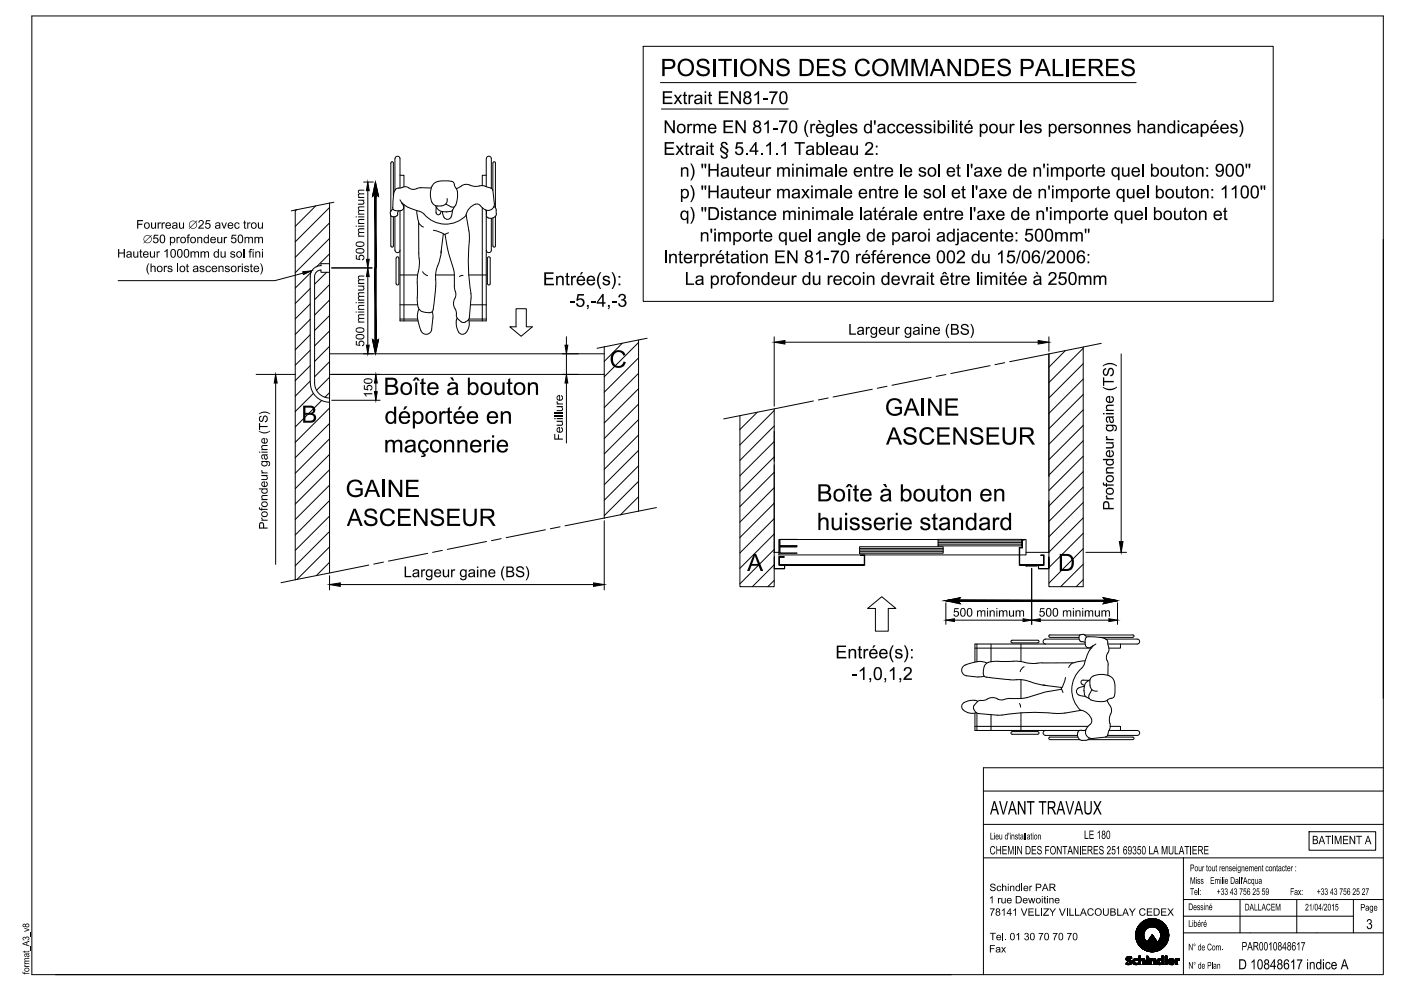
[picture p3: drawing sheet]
<svg xmlns="http://www.w3.org/2000/svg" width="420mm" height="297mm" viewBox="0 0 420 297" stroke-linecap="round" stroke-linejoin="round" font-family="sans-serif">
<g fill="none" stroke="#000" stroke-width=".3">
<path d="M192.9 13.9h188.9v76.4h-188.9zM198.1 24.8h142.6M198.4 32.7h38M109 54.6h3M110.3 57.2v20.5M112.6 54.6l.9 4.3-.7-.6v22h-.3v-22l-.8 .6zM117.2 48.9v14.4M117.2 48.8l.4-.3 .4 .3M118 48.9v9.9M118.4 47.6v9.4M118.5 47.6a.74 .74 0 0 1 .7-.8 .74 .74 0 0 1 .8 .8M119.5 56.4a1.77 1.77 0 0 0-1.5 1.9l-.2 3.2a1.18 1.18 0 0 0 .4 1.5 2.11 2.11 0 0 0 2.9-.8l-.1-.7-1-1.6"/>
<path d="M120 52.5h1.1v3.5M120 47.6v8.8M126.2 56.3h3.2M126.2 56.3h-.3a3.5 3.5 0 0 1-4-.3l-2.4 .4M129.5 55.9a5.6 5.6 0 0 0 .6 5.4l1.1 .4M129.5 55.9a3.3 3.3 0 0 1 3.6-1.7l1.8 .1a1.32 1.32 0 0 1 1.5 1.5 5.5 5.5 0 0 1-.1 6.1l-.5 .2-.6-.1M134.1 59.5a1.71 1.71 0 0 1-1.7 2.2l-1.2 .1M140.9 55.5a2.9 2.9 0 0 0-3.2 .7l-.8 .4M140.9 55.5a6.2 6.2 0 0 0 4 .1l2.3 .7M145.8 52.5h-1.2v3.2M145.8 47.6v8.4M145.9 47.6a.74 .74 0 0 1 .7-.8 .74 .74 0 0 1 .7 .8"/>
<path d="M147.2 56.4l.4 .2 .2 .5M147.3 47.6v8.8M147.8 48.9v8.1M147.8 57.1l.4 3.9M147.9 48.8l.3-.3 .4 .3M148.6 48.9v13.4M53.3 79v2.5M88.5 62.9v110.9M88.9 62.9l-.4 .3M94.7 61.7l-6.2 6.2M96.3 79.7v-.7h2.5v92.7M96.3 79.6a3.2 3.2 0 0 0-3.3 3.3"/>
<path d="M98.8 60.9l-11.4 2.3M98.8 60.9v18.1M98.8 62.2l-10.3 10.3M98.8 66.8l-10.3 10.3M98.8 71.5l-10.3 10.2M98.8 76.1l-3.9 3.9M100.1 60.6l-1.3 .3M117 63.9l.4 .9 .8 .2 .8-.3M117.2 63.4l-.2 .5M117.2 64.7v9M117.2 73.7l.4 .4 .4-.4M117.4 63l-.3 .4"/>
<path d="M118 65v8.7M118 62.8l-.6 .2M118.4 65v10M118.5 75a.74 .74 0 0 0 .7 .7 .74 .74 0 0 0 .8-.7M118.8 77.4v7.6M118.8 77.4l.4-.4 .4 .4v7.6l-.4 .4-.4-.4M119.5 63.2l-.5 1.5M120 63.2v33h5.4M120.4 60.7l1.4 1.1M120.6 60.9h.1M121.1 61.3v34.9M121.8 61.8l1.7 .8a7.4 7.4 0 0 1 4.3 2.2 8.5 8.5 0 0 0 12-.3"/>
<path d="M125 63.2l.5 3.3M125.5 66.7l.8 1 .7 .4M125.5 66.5l.1 9.4M125.6 75.8v.9a10.5 10.5 0 0 1-.2 4.7M130 69l1.7 .5 1.6 .8M130.6 61.7l.4 .7M130.8 62v1.8M131.3 79.7l-.5 1.7-.1 2.3M132.3 63.4l-.3 .6a.66 .66 0 0 1-.7 .4 .66 .66 0 0 1-.5-.7M132.4 75.1l-.5 2.7-.6 1.9M132.7 63.4l.4 1.7M132.9 73.5h.1"/>
<path d="M133 70.1l-.8 5.7M133.5 70.2l.7 4.2M133.7 61.2l1.5 .8M134.2 74.4l1.9 6.6 .2 1.4M134.5 69.8l-1.1 .5M135.3 65a1.16 1.16 0 0 1-1 .7 1.16 1.16 0 0 1-1.1-.6M135.7 63.1l-.4 1.9M136.3 62l-.7 1.1a4.4 4.4 0 0 1-4.3-.4l-.3-.4M139.8 64.3l.9 5.4v2.6M140.8 72.3a68 68 0 0 0 .5 16.8l-.6 6.2M142.5 61.2l-1.5 1-.8 1-.4 1.1M142.6 61.2l1 .1 2.1 1.6"/>
<path d="M144.6 62.3v33.9M145.8 63v1.2M145.8 63.2v1M145.8 64.7v31.5h-5.1M145.9 64.1a1.43 1.43 0 0 0 1.1 1.5 1.43 1.43 0 0 0 1.6-.8v8.9M145.9 75a.74 .74 0 0 0 .7 .7 .74 .74 0 0 0 .7-.7M146.2 77.4v7.6M146.2 77.4l.4-.4 .4 .4v7.6l-.4 .4-.4-.4M147.3 65.5v9.5M147.8 65.4v8.3M147.9 73.7l.3 .4 .4-.4M148.1 61.9l.3 .2a2.04 2.04 0 0 1 .4 2"/>
<path d="M148.3 60.9a1.93 1.93 0 0 1-2.7 2M148.9 64.1l-.3 .7M90.9 81.9l-8.4 2.2h-47.1M93 82.9l.1 31.9a5.8 5.8 0 0 0 5.8 5.8M93 86.5l-4.5 4.5M93 91.1l-4.5 4.5M93 95.7l-4.5 4.5M93.3 81.6l-4.8 4.8M94.3 82.9v31.9a4.5 4.5 0 0 0 4.6 4.5M97.9 81.6l-3.6 3.6M98.8 81.6h-2.5v-.7a1.93 1.93 0 0 0-2 2M98.8 85.3l-4.5 4.5"/>
<path d="M98.8 89.9l-4.5 4.5M98.8 94.6l-4.5 4.5M98.8 99.2l-4.5 4.5M99.5 80.3h12.1M110.3 82.9v20.6M112.5 80.3h.3v22.1l.7-.7-.9 4.3-.9-4.3 .8 .7zM120 82.4h5.2M120 91.4h5.3M120 95.6h5.3M125.2 95.3l.1 .6a9.2 9.2 0 0 0 1.5 4 1.67 1.67 0 0 0 2.7-1.2M125.5 81.4l-.4 3.2v5.6l.3 2M125.6 92.7l-.3 1-.1 1.6"/>
<path d="M126.7 81.4l.8 .9 .7 .3M129.6 93.4l.2 1.9M129.8 95.3l-.4 3.4M130.6 82.4h5.7M130.6 83.7l.1 2.1-.6 5.3a2.67 2.67 0 0 1-.8 2.6 3.7 3.7 0 0 1-3.7-1.2l-.1-.3M136.3 82.4v3.7l.3 1.3M136.4 89.5l-.4 1.5 .5 1.6M136.5 92.6l.4 1.1v.7M136.6 87.4l.1 .8-.3 1.3M136.9 94.4v.6l.4 .5M137.1 95.4a4.3 4.3 0 0 0 1.1 4.7l.3 .1a3 3 0 0 0 2.2-3.8l-.1-.6M137.2 95.5l1.1 .9"/>
<path d="M138.9 82.6l-1.1 .3M140.3 96.1a1.66 1.66 0 0 1-1.7 .5l-.3-.2M140.5 82.4h5.3M140.7 95.6h5.1M140.7 95.3l-.4 .7M141.1 91.4h4.7M154.8 92.5h3v5.5h1.9l-3.4 2.8-3.4-2.8h1.9zM76.8 112.2h11.7M82.7 114.8v54.4M93 105l-4.5 4.5M93 114.2l-4.5 4.5M93 100.3l-4.5 4.6"/>
<path d="M93 109.6l-4.5 4.5M94 117.9l-5.5 5.5M98.8 112.2h82.4M98.8 103.8l-4.5 4.5M98.8 108.4l-4.5 4.5M98.8 113.1l-3.9 3.9M98.8 117.7l-1.4 1.4M98.8 106h82.4M99.5 120h14.5M112.7 114.8v2.6M169.9 100.9v2.6M169.9 106v6.2"/>
<path d="M169.9 114.8v18M181.2 104v51.3M181.2 104l-2.1 .4M186.6 102.9l-5.4 5.4M191.5 102.7l-10.3 10.2M191.5 107.3l-10.3 10.3M191.5 111.9l-10.3 10.3M191.5 116.5l-10.3 10.3M191.5 101.9v51.3M194.1 101.4l-12.9 2.6M232.2 101v20.8M235.4 102.6h75.9"/>
<path d="M248.4 119.3l-3 .6M261.6 116.7l-11.8 2.3M266 115.8l-2.9 .6M279.3 113.1l-11.8 2.4M283.7 112.3l-3 .5M296.9 109.6l-11.8 2.4M301.3 108.7l-2.9 .6M314.6 101v4.3M319.5 105.1l-4.9 5M324.9 104v71.9h-10.3v-69.8v36.8M324.9 104.4l-10.3 10.3M324.9 109l-10.3 10.3"/>
<path d="M324.9 113.6l-10.3 10.3M324.9 118.2l-10.3 10.3M330.3 102.9l-27.5 5.5M336.2 106.1v56.2M96.4 120.1l-7.9 7.9M98.8 122.3l-10.3 10.3M98.8 126.9l-10.3 10.3M98.8 131.5l-10.3 10.4M98.8 136.2l-10.3 10.3M191.5 121.1l-10.3 10.3M191.5 125.8l-10.3 10.3M191.5 130.4l-10.3 10.3"/>
<path d="M191.5 135l-10.3 10.3M191.5 139.6l-10.3 10.3M227.1 123.6l-5.2 5.1M232.2 139.4v26.2h1.4M232.2 122.6v53.3h-10.3v-51.3M232.2 129.3v8.9M232.2 123.1l-10.3 10.3M232.2 127.7l-10.3 10.3M232.2 132.3l-10.3 10.3M232.2 136.9l-10.3 10.3M244 120.2l-27 5.4M324.9 122.9l-10.3 10.3"/>
<path d="M324.9 127.5l-10.3 10.3M324.9 132.1l-10.3 10.3M324.9 136.7l-10.3 10.3M98.8 140.8l-10.3 10.3M98.8 145.4l-10.3 10.3M98.8 150l-10.3 10.4M98.8 154.7l-10.3 10.3M98.8 159.3l-10.3 10.3M163.6 158.8l-11.8 2.4M168 157.9l-3 .6M181.2 156.1v20.7M181.2 155.3l-11.8 2.3"/>
<path d="M191.5 144.3l-10.3 10.3M191.5 148.9l-5.4 5.4M191.5 153.2l-10.3 2.1M196.9 152.1l-5.4 1.1M232.2 141.6l-10.3 10.2M232.2 146.2l-10.3 10.3M232.2 150.8l-10.3 10.3M232.2 155.4l-10.3 10.3M314.6 150.1v15.5M324.9 141.4l-10.3 10.3M324.9 146l-10.3 10.3M324.9 150.6l-10.3 10.3"/>
<path d="M324.9 155.2l-10.3 10.3M324.9 159.9l-10.3 10.2M88.5 173.8l-4.2 .9M98.8 172.6v4.2M98.8 163.9l-9.7 9.8M98.8 168.5l-3.9 4.1M102.1 175.2h75.9M110.6 169.4l-22.1 4.4M115 168.5l-2.9 .6M128.3 165.9l-11.8 2.3M132.7 165l-3 .6M145.9 162.3l-11.8 2.4"/>
<path d="M150.3 161.5l-2.9 .6M232.2 166.9l.1 3.5h3v-1v1.1h-3.1zM232.2 160.1l-10.3 10.2M232.2 164.7l-10.3 10.3M232.2 169.3l-6.6 6.6M232.2 173.9l-1.9 2M233.6 166.9h1.6l-1.4 .1v2.3h25.4v-2.8h-1.2v-.2h1.3v3.1h-25.7zM233.8 163.9l.1 1.9h5.1h-5.2zM233.8 161.7h5.2h-5.1v1.9h5.1h-5.2zM233.9 163.9h5.1zM257.8 163.9h25.1v1.9h-25.1zM257.8 165.4h25.1"/>
<path d="M257.8 164.8h25.1M257.8 164.4h25.1M281.3 161.7h-47.7v4.6h72.1M281.3 161.7h25.1v1.9h-25.1zM281.3 163.1h25.1M281.3 162.6h25.1M281.3 162.1h25.1M306.4 161.7h.1M306.5 161.7h.7v.2h-.6v2.4h-.8v5h7.2v-2.8h-.9v-.2h1v3.1h-7.4v-5.3h.8zM307.2 161.7h.5v4.6h-1.9M307.7 169.4h3.4v.3h-3.4zM307.7 165.6h6.9"/>
<path d="M309.4 179.9h22.1l-.7-.7 4.3 .8-4.3 1 .7-.8h-22.1zM309.4 170.3v16.9M311.4 169.4l.1 1h3l.1-3.5v3.6h-3.2zM314.6 167.6v2.1M324.9 164.5l-10.3 10.3M324.9 169.1l-6.8 6.8M324.9 173.7l-2.2 2.2M325.7 165.6h12.1M260.2 182.4l4.2-3.5 4.3 3.5h-2.3v6.8h-3.9v-6.8zM283.7 180l4.3-.8-.7 .7h22.1v.3h-22.1l.7 .8zM283.7 180.7v6.5M286.2 185.9h20.6"/>
<path d="M289.4 199.3a1.67 1.67 0 0 0-1 1.8 1.67 1.67 0 0 0 1.5 1.5M292.4 194.3h34.9M293 193v5.4M293.3 198.3l-3.9 1M293.4 198.3h1l1.5 .4M297.2 193v5.4M306.2 193v5.3M307.1 199.8l-.8 .8-.4 .7M307.2 198.5a20.5 20.5 0 0 0-6.5-.2h-.6a6.1 6.1 0 0 0-4.6 .8 4.2 4.2 0 0 0-.4 3.5l.7 .3 7 .8M307.2 198.5l1.9 .4 1.9-.1M311.2 191.9h-7.6l-.4 .4 .4 .4h7.6M311.2 191.9l.4 .4-.4 .4"/>
<path d="M312 185.9h20.6M314.9 190.3h9M314.9 190.3l-.4 .3 .4 .4 8.6 .1M321.8 198.6l-.9 .8-.4 .7M322.1 198.7l-11.1 .1M323.6 191.6h-10a.74 .74 0 0 0-.8 .7 .74 .74 0 0 0 .8 .7M324 190.2h1l.7 .5 .1 .4M324 190.3a1.2 1.2 0 0 0-.4 1.1 1.2 1.2 0 0 0 .9 1M324.5 192.3l.9 .3M325.2 190.3h14.5M325.4 193h-33v5.5M325.4 198.1l-3.2 .5"/>
<path d="M325.5 191.5l.1-.2a2.75 2.75 0 0 1 2.7-.4 4.9 4.9 0 0 1 3.8 1.1l.1 .9a3.4 3.4 0 0 1-.4 3.7l.1 1 .4 1.7M325.5 191.5v1.9M326.4 195.5l-.4 1.1a7.9 7.9 0 0 1-1.6 3.7M326.8 194.9l-.4 .6M327.6 193.7v.1M327.9 193.5l-1.1 1.4M328.7 193l-1.6 1a1.04 1.04 0 0 1-1.6-.6M331.6 191.6h9.4a.74 .74 0 0 1 .8 .7 .74 .74 0 0 1-.8 .7h-8.8M332.3 199.3v3.1M335.1 180.7v6.5M336 193v1.3h-3.4M339.7 190.3l.4 .3-.4 .4-9.9 .1"/>
<path d="M289.9 202.6l3.4 .3M292.1 212.7l.5 .7M292.2 211.4l-.3 .6 .2 .6M292.4 217.7h33.8M292.4 213.8v5.1h31.5M292.6 213.4l.7 .4M293 213.8v5.1M293.1 210.4l-.9 1M293.2 210.2a4.3 4.3 0 0 0-4.7 1.1l-.1 .3a3 3 0 0 0 3.8 2.2l.6-.2M293.3 213.9l7.3 .4M295.2 202.7l-1.9 .2M296 209.6l-1 .4h-1.4l-.5 .3"/>
<path d="M297.2 214.2v4.7M299.1 209.5l.8 .3 1.3-.2M299.1 209.5l-1.5-.4-1.6 .4M302.9 209.4h3.2M302.9 209.3l-1.7 .3M304.9 203.8a12.9 12.9 0 0 1 5.9 1.2l2.7 .4M304.9 203.7l-2.1 .1M305.7 210.9l.3 1.1M306.2 203.7v5.7M306.2 213.7v5.2M311.2 219.3h-7.6l-.4 .4 .4 .4h7.6M311.2 219.3l.4 .4-.4 .4"/>
<path d="M312.8 205.4l5.7 .7M313.6 218.9a.74 .74 0 0 0-.8 .8 .74 .74 0 0 0 .8 .7h9.5M315.1 206h.1M318.4 206.6l-4.9 .8-5.9 1.8-1.4 .1M319.4 213.7l-3.1 .1a58.9 58.9 0 0 0-15.7 .5M319.5 203.1l-.4 1.7-.8 1.6 .5 1.2M323.3 219.5a1.84 1.84 0 0 0 .5 2.2h-8.9M323.5 206.2a1.16 1.16 0 0 0-.7 1.1 1.16 1.16 0 0 0 .8 1M323.5 208.3l2 .4M324.3 212.9l-4.9 .8M324.3 212.9l1.1 .4 1 .8 1 1.5M324.4 200.3a8.5 8.5 0 0 0-.3 12.6"/>
<path d="M324.4 218.9a.99 .99 0 0 0-1.2 .6M324.4 218.9h1M324.5 205.1l.7 .3M325.2 205.7l-1.7 .5M325.6 218.8l-1.2 .1M325.7 218.7a1.93 1.93 0 0 0 2 2.6l3.8-.4M326.3 204.1l-.4 .3a4.3 4.3 0 0 0-.6 4.1l1.3 .9M326.5 203.9l-1.6-.1a.66 .66 0 0 0-.7 .5 .66 .66 0 0 0 .3 .8M326.6 208.3v.9l.6 .6M326.9 203.8l-.7 .3M326.9 217.2l-1.2 1.5M326.9 205.5a1.71 1.71 0 0 0 2.2 1.6"/>
<path d="M327.4 215.7v.6l-.5 .9M327.4 206.7l-.8 1.5M327.9 202.6l-.7 .5a2.78 2.78 0 0 0-.3 2.4M327.9 202.6a5.3 5.3 0 0 1 5.9 .9 8.5 8.5 0 0 1 .4 5.1M332 209.9l.8 1.5M332.6 218.9h8.4a.74 .74 0 0 1 .8 .8 .74 .74 0 0 1-.8 .7h-8.8M332.7 218.6l-.5 1.6M332.9 211.5a3 3 0 0 1-.1 3.4v1.9M332.9 216.8l-.1 1.8M332.9 217.7h3.1v1.2M334.2 208.6l-.5 .6-.9 .2a4.9 4.9 0 0 1-5.1 .6l-.6-.2M294.9 237.1h120"/>
<path d="M323.2 220.9h-8.3l-.4 .4 .4 .4M323.8 221.7l.4 .2h1.4M326.3 221.7h13.4M326.7 221.2l-.4 .5-.7 .2M331.5 220.9h8.2l.4 .4-.4 .4M332.2 220.2l-.2 .5-.5 .2M414.9 230.1h-120v62M294.9 247.1h120M294.9 257.1h120M304.5 253.6v2.5M307.2 249.6v2M307.7 249.6v2"/>
<path d="M324 253.6v2.5M354.9 257.1v12.5h60M357.1 253.6v2.5M392.6 249.3h20v5.5h-20zM399.7 250.5v2.5M300.7 279.6v2.2M306.5 264.9v2.2M312.4 272.3v2.2M320 272.3v2.2M340.8 279l3.4-3.5-3.4 3.6M340.8 278.9l3.3-3.3-3.3 3.3M340.9 278.8l3.1-3.2-3.2 3.2"/>
<path d="M341 278.3l2.6-2.5-2.6 2.5M342.4 276.5l-.7 .7M342.8 276.2l-1.4 1.4M342.9 276.1l-1.5 1.6M343 280l-2.1 2.1M343 276.1l-1.7 1.7M343.1 276l-1.9 1.9M343.1 279.6l-2.2 2.5 2.1-2.2M343.2 279.4l-2.4 2.5 2.3-2.4M343.3 279.1l-2.5 2.6 2.5-2.5M343.4 279l-2.6 2.6 2.6-2.6M343.4 275.8l-2.3 2.4"/>
<path d="M343.4 278.9l-2.6 2.7M343.8 275.7l-2.9 2.8M343.9 275.6l-3 3.1M344.2 275.5l-3.4 3.5M344.3 275.5l-3.6 3.6M344.4 275.5l-3.7 3.6 3.7-3.6M344.4 275.5l-3.7 3.8 3.8-3.8M344.6 275.5l-3.9 3.8M344.7 275.5l-4 3.9M344.7 275.5l-4.1 4 4.1-4M344.7 275.4l-4.1 4.1M344.8 275.4l-4.2 4.2 4.2-4.2"/>
<path d="M344.9 275.4l-4.3 4.2M344.9 275.4l-4.3 4.3 4.3-4.3M344.9 277.9l2.3-2.3-2.4 2.3M345 275.4l-4.4 4.3M345 275.4l-4.4 4.4 4.4-4.4M345.1 275.4l-4.5 4.5M345.2 275.4l-4.6 4.6 4.6-4.6M345.3 275.4l-4.7 4.6M345.4 275.4l-4.8 4.8 4.8-4.8M345.6 275.4l-5 5 5-5-5 4.8M345.7 275.4l-5.1 5.1 5.1-5.1M345.8 275.4l-5.2 5.2 5.2-5.2"/>
<path d="M345.9 275.4l-5.3 5.3 5.3-5.3M346 275.4l-5.4 5.4 5.4-5.4M346 277.8l1.9-1.8-1.8 1.8M346.1 275.4l-5.5 5.6M346.2 275.4l-5.6 5.6 5.6-5.6M346.3 275.4l-5.7 5.7 5.7-5.7M346.4 275.5l-5.7 5.7M346.4 275.4l-5.8 5.7 5.8-5.7M346.5 275.5l-5.8 5.8 5.8-5.8M346.5 275.5l-5.8 5.9M346.5 278l1.8-1.8-1.7 1.8M346.6 275.5l-5.9 5.9 5.9-5.9"/>
<path d="M346.7 275.5l-6 6 2.9-2.7M346.7 275.5l-6 6 3-2.9M346.7 275.5l-2.9 3M346.8 275.5l-2.9 2.8M346.8 275.5l-2.6 2.7M346.9 275.5l-2.5 2.6M346.9 275.5l-2.6 2.6M346.9 275.5l-2.4 2.5M347 275.6l-2.4 2.4M347 275.6l-2.3 2.3M347.1 275.6l-2.3 2.3M347.2 275.7l-2.1 2.1"/>
<path d="M347.3 275.7l-2 2.1M347.3 275.7l-2.1 2.1M347.4 275.7l-2.1 2.1 2.1-2.1M347.5 275.8l-2.1 2 2.2-2M347.5 278.8l1.8-1.7-1.7 1.7M347.7 279l1.7-1.8-1.7 1.8M347.7 275.8l-2 2M347.7 275.8l-1.9 2 1.9-1.9M347.8 279.1l1.7-1.7-1.6 1.9M347.8 275.9l-1.9 1.9M347.8 275.9l-1.8 1.9M347.9 279.3l1.8-1.7-1.8 1.8"/>
<path d="M347.9 276l-1.9 1.8M348 279.6l1.8-1.8-1.8 1.9M348 276l-1.8 1.9 1.9-1.8M348.1 276.1l-1.8 1.8M348.3 276.2l-1.9 1.7M348.5 276.3l-1.9 1.7M348.5 276.4l-1.8 1.7M348.6 276.4l-1.8 1.7 1.8-1.7M348.8 276.6l-1.6 1.8 1.7-1.7-1.7 1.7M348.8 276.6l-1.9 1.6M348.8 276.6l-1.7 1.7M349 276.7l-1.7 1.8"/>
<path d="M349 276.8l-1.7 1.7M349.1 276.8l-1.8 1.8M349.1 276.9l-1.7 1.7M349.2 276.9l-1.8 1.7M349.2 277l-1.7 1.7M349.4 277.2l-1.7 1.8M349.5 277.3l-1.7 1.8M349.6 277.5l-1.7 1.8M349.7 277.7l-1.8 1.7M349.8 277.8l-1.8 1.9M349.9 277.9l-1.9 1.9 1.9-1.8M349.9 277.9l-1.9 1.8"/>
<path d="M349.9 278l-1.8 1.9 1.8-1.9M350 278l-1.9 2M350 278.2l-1.9 2M350 278.2l-1.9 1.9M350 278.1l-1.9 1.9M350 278.3l-1.9 1.9M350.1 278.3l-2 2.1M350.1 278.5l-2 2.1zM350.1 278.4l-2 2.1M350.2 278.6l-2.1 2.1M350.2 278.7l-2.2 2.3M350.2 278.7l-2.2 2.2"/>
<path d="M350.2 278.6l-2.2 2.3M350.3 278.8l-2.4 2.5M350.4 279.4l-2.9 3M350.5 280l-2.8 2.7M350.5 279.9l-2.8 2.8M350.5 279.7l-2.8 3M354.9 274.6v17.5M354.9 269.6v5h51M354.9 279.6h60M359.4 266.2v2.1M371.9 269.6v10M388.9 269.6v10"/>
<path d="M405.9 269.6v10M337.8 287.7l1-1-1 1.1M337.8 288.6v.1M337.8 288.6v.3M337.8 288.6v.2M337.9 286.9l-.1 .2M338 286.9a.82 .82 0 0 0-.1 .9 .82 .82 0 0 0 .8 .4l.1 .1M338 286.9h.1M338 288.7l-.3 .3M338 286.9l-.2 .2M338.1 288.7l-.4 .4M338.1 288.7l-.3 .4"/>
<path d="M338.1 286.8l-.4 .4M338.2 288.8l-.4 .3M338.2 286.8l-.5 .5M338.3 287.4l-.5 .5M338.3 288.8l-.2 .3M338.3 288.1l.4-.4-.3 .4M338.3 287.5l-.3 .5M338.3 287.4l-.3 .6M338.3 287.3l-.5 .5M338.3 286.8l-.6 .6M338.4 287.6l-.4 .4M338.4 286.8l-.7 .6"/>
<path d="M338.5 286.7l-.8 .8M338.5 288.8l-.4 .3M338.6 286.7l.6 .1v.4a.48 .48 0 0 0-.5-.2 .48 .48 0 0 0-.3 .6l.2 .1a.74 .74 0 0 1 .8 .4 .74 .74 0 0 1-.2 .8M338.6 286.7l-.6 .2M338.6 286.7l-.9 .9 1-.9M338.7 287.7l-.5 .4 .4-.4-.5 .3M338.7 286.7l-1 1M338.7 286.7l-.9 1M338.7 289.1l.8-.6-.7 .6M338.7 288.7l-.5 .4 .4-.4M338.8 288.3a.45 .45 0 0 1-.3 .5 .45 .45 0 0 1-.5-.1l-.2-.1-.1 .5h.9l.6-.2M338.8 288.3h.1"/>
<path d="M338.8 287.7l-.4 .4M338.8 288.4l.5-.4-.4 .5M338.9 286.7l-1.1 1.1M338.9 287.8l-.3 .4M338.9 286.7l-.4 .4M339 287.8l-.4 .4 .4-.4M339 287.8l-.6 .3M339 286.7l-.4 .4M339 286.7l-.5 .4M339 286.7l-.3 .4 .4-.3M339.1 287.8l-.4 .4M339.1 287.8l-.4 .4 .5-.3"/>
<path d="M339.1 287.1l.2-.1-.1 .2M339.2 287.9l-.4 .4M339.2 286.8l-.5 .3M339.2 288.9h.1M339.2 287.2h.1M339.2 287.9l-.4 .5M339.2 286.8l-.3 .3M339.3 287.1l-.1 .1M339.3 286.8l-.3 .3 .3-.2M339.3 286.8l-.4 .3M339.3 288l-.5 .6M339.4 288.7l-.3 .3"/>
<path d="M339.4 288.1l-1 1M339.4 288.1l-1.1 1M339.4 288.5l-.5 .6 .5-.5M339.4 288.2l-1 .9M339.5 288.3l-1 .8M339.5 288.4l-.8 .7M339.7 288.5l1.2-1.1-1.1 1.1M339.7 288.1l.9-.7-.9 .8M339.9 287.7l.4-.3h.6h.3l-.1 .4a.56 .56 0 0 0-.8 .5 .56 .56 0 0 0 .9 .4l-.1 .4a.97 .97 0 0 1-1.2-.2 .97 .97 0 0 1 0-1.2zM339.9 288.8l.4-.5-.4 .5M340 287.5l-.1 .2M340.1 287.5l-.3 .2"/>
<path d="M340.1 287.4l-.3 .4M340.2 287.4l-.4 .5M340.3 288.2l-.5 .5M340.3 287.4l-.5 .6M340.3 288.5l-.3 .4M340.3 288l-.5 .6 .5-.5M340.4 288.6l-.3 .4 .2-.5-.4 .3M340.6 288.7l-.4 .4M340.6 288.7l-.3 .4 .5-.3M340.6 287.4l-.9 .9M340.8 287.4l-1.1 1 1.1-1M340.8 287.7l.4-.3-.7 .4"/>
<path d="M340.9 288.8l-.5 .3M340.9 288.8l-.4 .3 .5-.3M341 282.4l2-1.9-1.9 2M341.1 288.7l-.4 .4M341.1 287.8h.1M341.1 288.7l-.5 .4M341.2 288.8l-.2 .3M341.2 288.7l-.5 .4M341.2 287.7l-.1 .1M341.2 287.5l-.2 .2 .2-.1M341.2 287.4l-.3 .3M341.2 289l-.1 .1"/>
<path d="M341.5 286.6h.5v1a.72 .72 0 0 1 .9-.3 .72 .72 0 0 1 .5 .8v1h-.6v-.9a.39 .39 0 0 0-.4-.4 .39 .39 0 0 0-.4 .5v.8h-.5zM341.5 286.6h.1M341.5 288.5l1.2-1.1-1.2 1.1M341.5 287.5l.5-.5-.5 .7M341.7 289.1l.3-.3-.2 .3M341.7 286.6h-.2M341.7 286.6l-.2 .2M341.8 283.6l1.8-1.7-1.7 1.8M342 289.1h.1M342 289v.1M342 288.9l-.1 .2M342 288.4l-.5 .7 .5-.5"/>
<path d="M342 288.2l-.5 .7M342 287.5l-.5 .6M342 287.3l-.5 .7M342 287.4l-.5 .6M342 287.2l-.5 .6M342 286.9l-.5 .6M342 286.8l-.5 .6M342 286.7l-.5 .6M342 286.7l-.5 .5M342 286.7l-.5 .5 .5-.6-.5 .5 .5-.5-.5 .4 .4-.4-.4 .3M342.1 288.1l-.6 .7 .5-.6M342.1 283.9l1.3-1.2-1.2 1.3"/>
<path d="M342.3 287.5h-.1M342.3 284l.8-.8-.8 .9M342.4 287.8l.6-.4-.5 .4M342.4 287.4l-.9 .8M342.5 287.4l-1 1.1 1.1-1.1M342.5 284.2l.2-.2-.2 .3M342.7 283.9l-.3 .3M342.8 287.4l-1.3 1.3 .6-.7M342.8 284.1l-.3 .2M342.8 283.8l-.4 .3M342.8 287.4l-.5 .4M342.8 283.7l-.4 .4"/>
<path d="M342.8 283.6l-.4 .5M342.9 284.5l3.3-3.3-3.2 3.4M342.9 283.5l-.6 .6 .6-.5M343 283.4l-.7 .7M343 287.4l-.4 .4M343 283.3l-.7 .8M343 280.7l-1.8 2M343 280.6l-1.9 2M343 280.1l-2.1 2.1 2.1-2-2 2.2 2-2M343.1 287.4l-.5 .4M343.1 283.8l2.9-3-3 3M343.1 280.9l-1.9 1.9 1.9-1.8"/>
<path d="M343.1 281.1l-1.8 1.8 1.8-1.8M343.1 287.5l-.4 .3M343.1 287.4l-.4 .5M343.1 283.1l-.9 .9M343.1 281.2l-1.7 1.8 1.8-1.8M343.1 281.1l-1.8 1.9M343.2 287.5l-.4 .5M343.2 287.6l-.4 .4M343.2 284.7l3.3-3.1-3.2 3.2M343.2 283l-1 1M343.3 287.6l-.5 .6 .5-.5M343.3 287.7l-.5 .7 .6-.5"/>
<path d="M343.3 287.7l-.5 .5M343.3 282.7l-1.1 1.2 1.1-1.1M343.4 289.1h.1M343.4 289l-.2 .1M343.4 288.9l-.3 .2M343.4 288.8l-.4 .3M343.4 288.7l-.5 .4M343.4 288.5l-.6 .6M343.4 288.3l-.6 .7M343.4 288.2l-.6 .6M343.4 288.1l-.6 .7 .6-.6M343.4 288l-.6 .6"/>
<path d="M343.4 287.9l-.6 .6M343.4 287.9l-.6 .5M343.4 281.6l-1.9 1.7 1.8-1.8-1.8 1.7 1.7-1.9-1.8 1.7M343.4 281.7l-1.7 1.7M343.4 281.7l-1.7 1.8M343.4 281.8l-1.7 1.7M343.5 282.5l-1.4 1.4M343.5 282.4l-1.4 1.5M343.5 281.9l-1.8 1.6M343.6 282.2l-1.6 1.6M343.6 282l-1.7 1.7M343.6 281.9l-1.7 1.8"/>
<path d="M343.6 282l-1.6 1.7M343.7 282.1h.1M343.7 284.9l3.1-3-3 3 3-2.9-3 3 3.1-2.9-2.9 2.9M343.7 282.1l-1.7 1.7M343.7 282.1l-1.8 1.6M343.7 282.1a2.56 2.56 0 0 1 .1-3.6 2.56 2.56 0 0 1 3.6 0 2.56 2.56 0 0 1 0 3.6M343.8 286.6h.5v.4h-.5zM343.8 287.4h.5v1.7h-.5zM343.8 286.6h.1M343.8 288l.5-.5-.5 .7M343.8 287l.5-.4-.3 .4M343.9 289.1l.4-.5-.4 .5"/>
<path d="M343.9 287.4l-.1 .1M343.9 287.4h-.1M343.9 286.6l-.1 .2M344 289.1l.3-.3-.3 .3M344 287.4l-.2 .3 .4-.3-.4 .4 .4-.4-.4 .4M344 286.6l-.2 .3 .2-.3M344.2 286.6l-.4 .4M344.2 286.6l-.3 .4M344.3 289.1h.1M344.3 287.4l-.5 .6M344.3 287h.1M344.3 289l-.1 .1"/>
<path d="M344.3 288.8l-.2 .3M344.3 288.5l-.5 .6M344.3 288.3l-.5 .8M344.3 288.1l-.5 .7 .5-.6M344.3 288l-.5 .5M344.3 287.8l-.5 .7 .5-.6M344.3 287.8l-.5 .6M344.3 286.8v.2M344.3 286.7l-.3 .3M344.5 285.2l2.7-2.7-2.7 2.7M344.8 287.4h.5v.3a.73 .73 0 0 1 .8-.4 .73 .73 0 0 1 .6 .8v1h-.6v-.9a.39 .39 0 0 0-.4-.4 .39 .39 0 0 0-.4 .5v.8h-.5zM344.8 287.4h.1"/>
<path d="M344.9 287.4l-.1 .1M344.9 285.2l2.5-2.4-2.4 2.4M345 287.4l-.2 .2M345 280.9l.6-.6-.7 .8M345.1 287.4l-.3 .3M345.2 287.4l-.4 .4M345.3 287.5l-.5 .7 .6-.5M345.3 287.6l-.5 .5M345.3 287.4l-.5 .6M345.3 287.4l-.5 .5M345.3 289.1h.1M345.3 289v.1"/>
<path d="M345.3 288.8l-.3 .3 .3-.2M345.3 288.7l-.4 .4M345.3 288.5l-.5 .6 .5-.5M345.3 288.5l-.5 .4M345.4 288.2l-.6 .6M345.4 288.1l-.6 .6M345.5 288l-.7 .6M345.6 280.2l2.7 3.9 .1-.1-1-1.9M345.6 280.2l-2.8 3.9-.1-.1 1-1.9M345.6 280.2l-.2 .2M345.6 280.2l-.1 .1M345.6 280.2h-.1"/>
<path d="M345.6 287.4l-.2 .2M345.6 280.2l-.4 .5M345.6 280.2l-.6 .7M345.6 280.2l-.3 .3M345.6 280.2l-.3 .2M345.6 287.8l.6-.4-.5 .4M345.6 287.4l-.2 .3M345.7 280.4l-1.1 1.2M345.7 280.4l-.9 .9M345.7 280.3l-.8 .8M345.7 287.4l-.9 .8 .6-.5M345.7 280.5l-1.2 1.2"/>
<path d="M345.7 280.4l-1 1M345.8 287.4l-1 .9M345.8 280.5l-1.6 1.7M345.8 280.5l-1.4 1.4M345.8 280.5l-1.3 1.3M345.8 280.6l-1.7 1.7M345.8 285.3l2-1.9-1.9 1.9M345.8 280.6l-2.2 2.3M345.8 280.6l-2 2.1M345.8 280.6l-1.9 2.1M345.8 280.6l-1.9 1.9M345.9 287.4l-1.1 1"/>
<path d="M345.9 280.8l-2.7 2.7M345.9 280.7l-2.4 2.4 2.4-2.4-2.2 2.1M346 280.8l-2.7 2.6M346 287.3l-1.2 1.2 1.3-1.1-.5 .4M346 287.4l-1.2 1.1M346.1 280.9l-3.4 3.5M346.1 285.2l1.7-1.7-1.8 1.8M346.1 281l-3.3 3.5M346.2 287.4l-.4 .4 .6-.4M346.2 285.2l1.7-1.6-1.6 1.6M346.3 281.3l-3.2 3.3M346.4 287.4l-.4 .5 .5-.4-.4 .4 .4-.4"/>
<path d="M346.4 287.4l-.5 .4M346.4 289.1l.3-.3-.2 .3M346.4 281.4l-3.2 3.3M346.5 287.5l-.4 .5M346.5 281.6l-3.1 3.2 3.2-3.2M346.6 287.7l-.5 .5M346.6 287.6l-.5 .5M346.6 285.2l1.5-1.4-1.4 1.4M346.6 281.7l-3.1 3.1 3.2-3M346.6 281.6l-3.2 3.2M346.6 287.7l-.5 .8 .6-.5-.6 .5 .6-.5-.6 .5 .6-.5-.6 .6 .6-.5-.6 .5 .6-.5-.6 .6M346.7 289.1h.1"/>
<path d="M346.7 289.1h-.1M346.7 289l-.2 .1M346.7 288.8l-.4 .3M346.7 288.6l-.5 .5M346.7 288.5l-.6 .6M346.7 288.4l-.6 .7 .6-.6M346.7 288.4l-.6 .6M346.7 288.2l-.6 .6 .6-.6M346.7 281.8l-3.1 3.1M346.9 282.2l-2.8 2.9M347 287.9l.7-.5-.7 .6M347.1 287.8l.4-.4-.4 .5"/>
<path d="M347.1 282.4l-2.7 2.8 2.6-2.9-2.8 2.8M347.1 282.4l-2.7 2.8M347.2 282.6l-2.6 2.6M347.2 287.5l.8-.1 .4 .2v-1h.5v2.5h-.5v-.3a.89 .89 0 0 1-1.3 0 .89 .89 0 0 1 .1-1.3zM347.2 282.6l-2.5 2.6M347.3 287.4l-.1 .2M347.3 282.7l-2.6 2.5M347.4 282.1h.1M347.4 287.4l-.2 .3M347.4 282.9l-2.4 2.3M347.5 283l-2.4 2.3M347.5 281.9l2.8-2.8-2.9 3.1 3-3-2.9 3.1"/>
<path d="M347.5 288.3l-.4 .5M347.5 288.2l-.4 .5M347.6 288.5l-.4 .4M347.6 288.4l-.4 .5M347.6 288l-.6 .6 1.1-1.2-1.1 1.1M347.6 287.4l-.6 .5M347.6 283.2l-2 2.1M347.6 283.1l-2.4 2.2M347.6 282.4l2.9-2.8-2.9 2.9M347.6 288.6l-.2 .5 .4-.4-.3 .4 .5-.3-.4 .3M347.6 281.8l2.7-2.7-2.9 3M347.7 283.3l-2.1 2"/>
<path d="M347.7 287.4l-.7 .6M347.7 283.3l-1.9 2M347.8 282.7l2.7-2.7-2.7 2.9M347.8 282.9l2.7-2.7-2.7 2.8M347.8 287.4l-.8 .8M347.9 288.7l-.4 .4M347.9 287.4l-.9 .8 .9-.8M347.9 281.3l2.4-2.4-2.5 2.6M347.9 283.6l-1.6 1.6M348 283.7l-1.5 1.5M348 283.7l-1.6 1.5M348 289.1l.9-1-1.1 1"/>
<path d="M348 287.4l-1 1M348 281l2.3-2.2-2.4 2.4M348.1 287.4l-1.1 1.1M348.1 287.4l-1.1 1M348.1 283.9l-1.2 1.2M348.1 283.9l-1.3 1.2M348.1 283.9l-1 1.1M348.2 288.7l-.6 .4 .5-.4M348.2 287.8l.7-.7-.7 .7M348.2 287.4l-.3 .3M348.2 284l-1 1 1-.9M348.2 287.5l-.2 .2"/>
<path d="M348.2 284.1l-.8 .8M348.2 284.1l-.7 .8M348.3 287.5l-.2 .2M348.3 284.1l-.8 .8M348.3 287.6l-.2 .1M348.3 288.8l.6-.6-.8 .9M348.3 288.5l.6-.6-.5 .6M348.3 283.9l1.9-1.8-1.8 1.8M348.4 286.6h.1M348.4 287.5l.5-.5-.8 .8M348.4 286.9l.4-.3-.4 .4 .5-.4-.5 .5 .5-.5-.5 .7M348.6 286.6l-.2 .2 .2-.2h-.2"/>
<path d="M348.9 289.1h.1M348.9 289v.1M348.9 288.9l-.2 .2M348.9 288.8l-.3 .3M348.9 288.7l-.4 .4M348.9 288.5l-.5 .6M348.9 288.4l-.5 .6 .5-.5M348.9 288.2l-.8 .9M348.9 288l-1.1 1.1M348.9 287.8l-.6 .7M348.9 287.6l-.5 .7M348.9 287.5l-.5 .6"/>
<path d="M348.9 287.3l-.5 .7 .5-.6M348.9 287.2l-.6 .7 .6-.7M348.9 286.9l-.5 .6M348.9 286.8l-.5 .6M349.2 283.6l-.3 .4M349.4 283.5l-.7 .6M349.4 286.6h.6v2.5h-.6zM349.4 286.6h.1M349.4 287.8l.6-.5-.6 .6M349.4 286.7l.2-.1-.2 .2M349.4 283.4l-.8 .8M349.5 286.6h-.1"/>
<path d="M349.5 283.3l-1 1M349.6 283.2l-1.2 1.2M349.7 283l-1.4 1.5M349.7 286.6l-.3 .3M349.8 286.6l-.4 .5M349.8 282.9l-1.7 1.7M349.8 282.8l-1.8 1.8M350 289.1h.1M350 288.2l-.6 .5 .6-.5M350 288.1l-.6 .6 .6-.6M350 288.1l-.6 .5 .6-.5M350 289l-.1 .1"/>
<path d="M350 288.8l-.2 .3M350 288.7l-.4 .4 .4-.3M350 288.5l-.5 .6 .5-.5M350 288.2l-.6 .8M350 288.2l-.6 .6M350 288l-.6 .5M350 287.8l-.6 .7M350 287.7l-.6 .6M350 287.6l-.6 .6M350 287.5l-.6 .7 .6-.5M350 287.4l-.6 .6M350 287.2l-.6 .6"/>
<path d="M350 287.1l-.6 .6M350 287l-.6 .6M350 286.8l-.6 .7M350 286.7l-.6 .6M350 286.6l-.6 .6M350 282.5l-2.2 2.3M350 282.4l-2.4 2.4M350.1 282.2l-2.5 2.7M350.2 282l-1.9 1.8M350.2 281.9l-1.9 1.9M350.3 281.9l-2 1.9M350.3 281.9l-2 1.8"/>
<path d="M350.3 281.6l-2 2.1M350.4 288.2l.8-.8-.8 .8M350.4 287.9l.6-.5-.6 .6M350.4 281.4l-2.2 2.2M350.4 281.1l-2.2 2.4 2.2-2.1M350.5 281l-2.4 2.4 2.3-2.3M350.5 280.9l-2.4 2.4 2.4-2.3M350.5 280.7l-2.5 2.6 2.5-2.5M350.5 287.7l.3-.3-.3 .4M350.5 280.6l-2.5 2.6M350.5 280.5l-2.5 2.6 2.5-2.5M350.5 280.3l-2.6 2.7 2.6-2.6"/>
<path d="M350.5 280.3l-2.7 2.6M350.6 287.5l-.1 .2M350.7 289l.4-.3-.3 .3M350.8 287.4l-.4 .5M350.9 288.5l-.4 .3 .4-.3M350.9 288.1l-.5 .5M350.9 288l-.5 .5M350.9 287.8l.6-.1 .2 .4h-.8zM350.9 288.5l-.3 .4M350.9 288.5l-.3 .3 .3-.3M350.9 288.4l.3-.3-.7 .7 .6-.7-.7 .5M351 288.6l-.4 .3"/>
<path d="M351 287.8l-.6 .7 .5-.6M351.1 288.7l-.3 .3M351.1 287.7l.3-.3-1 1M351.1 287.4l-.7 .6M351.1 287.7l.4-.3-.3 .3M351.1 288.8l-.2 .3 .3-.3M351.2 288.4l.4-.3-.3 .3M351.2 288.1l-.3 .3M351.3 287.4l-.9 .8M351.3 288.8l-.4 .3M351.4 288.8l.6-.1v.4h-.4M351.4 288.8l-.3 .3"/>
<path d="M351.4 289.1l.5-.4-.4 .4M351.4 288.8l-.3 .3 .4-.3M351.4 288.1l-.3 .3M351.5 288.8l-.3 .3M351.5 288.1l-.5 .3M351.6 289.1h.1M351.6 288.4l.5-.5-.3 .5M351.6 287.4l-.4 .3M351.6 288.8l-.4 .3M351.6 288.1l-.3 .3M351.6 287.4l-.2 .3M351.7 287.4l-.2 .3"/>
<path d="M351.7 288.8l-.3 .3M351.8 288.8l-.4 .3M351.9 287.6l-.3 .2 .2-.4-.2 .4M351.9 289.1h.1M351.9 288.7l-.5 .4M351.9 287.6l-.3 .4 .4-.3M351.9 287.6l-.3 .3M352 289l-.2 .1M352 288.8l-.4 .3M352 288.9l-.3 .2M352 288.7l-.4 .4M352 287.7l-.3 .3"/>
<path d="M352 287.7l-.6 .7 .3-.3M352.1 287.8l-.6 .6 .6-.6M352.2 288.3a.93 .93 0 0 0-1-1 .93 .93 0 0 0-.9 1.2 .93 .93 0 0 0 1.3 .6M352.2 288.3h.1M352.2 288.3l-1.3 .1 .5 .4M352.2 288.3l-.1 .1M352.2 288.3l-.3 .1 .3-.3-.3 .3M352.5 287.4h.5v.3l.3-.3h.4v.4l-.6 .2-.1 1.1h-.5zM352.5 287.4h.1M352.5 287.4v.1l.2-.1-.2 .2 .3-.2-.3 .3 .3-.3-.3 .4 .4-.4-.4 .4 .5-.4M352.8 289.1l.2-.2v.2M353 287.6l-.5 .6"/>
<path d="M353 287.5l-.5 .5 .5-.5M353 287.4l-.5 .6M353 287.4l-.5 .5M353 289.1h.1M353 288.9l-.2 .2 .2-.2M353 288.8l-.3 .3 .3-.3M353 288.3l-.5 .8 .5-.5-.5 .5 .5-.3M353 288.2l-.5 .6M353.1 288l-.6 .7 .6-.7M353.2 287.9l.5-.5-1.2 1.2zM353.3 287.4l-.1 .1M353.4 287.4l-.9 .8"/>
<path d="M353.5 287.3l-1 1.1 1.1-1.1M353.6 287.3l-1.1 1.2M353.7 287.4l-1.2 1.1 1.2-1.1M353.7 287.5l-.1 .3M353.7 287.5l-.3 .3M353.7 287.4l-.4 .4M414.9 292v-287.2h-405.3v287.3h405.3"/>
<circle cx="345.6" cy="280.3" r="5"/>
<circle cx="348" cy="288.2" r=".48"/>
</g>
<g fill="#000" stroke="#000" stroke-width=".3">
<path d="M110.3 54.6l.4 2.6h-.8zM111.8 58.3h.7l-.8 .6zM112.6 54.6l.8 3.7h-1.6zM112.8 58.3h.6l.1 .6zM109.9 77.7h.8l-.4 2.6zM90.8 81.4l2.6-.2-2.4 1.1zM110.3 80.3l.4 2.6h-.8zM82.7 112.2l.4 2.6h-.9zM109.9 103.5h.8l-.4 2.5zM111.7 101.7l.8 .7h-.7zM111.8 102.4h1.6l-.8 3.6zM112.7 112.2l.4 2.6h-.8z"/>
<path d="M112.3 117.4h.8l-.4 2.6zM112.8 102.4l.7-.7-.1 .7zM169.4 103.5h.9l-.4 2.5zM169.9 112.2l.4 2.6h-.9zM232.2 102.6l3.2-.5v1zM311.3 102.1l3.3 .5-3.3 .5zM98.8 175.2l3.3-.5v1.1zM178 174.7l3.2 .5-3.2 .6zM284.3 179.9l3.7-.7-.7 .7zM330.8 179.2l3.7 .7h-3zM335.7 162.3h1.1l-.6 3.3zM284.3 180.2h3l.7 .8z"/>
<path d="M283.7 185.9l2.5-.4v.8zM306.8 185.5l2.6 .4-2.6 .4zM309.4 185.9l2.6-.4v.8zM331.5 180.2h3l-3.7 .8zM332.6 185.5l2.5 .4-2.5 .4z"/>
<path d="M112.5 58.3v.6h.3zM112.5 58.3h.3v.6z"/>
<path d="M112.5 58.9v21.4h.3zM112.5 58.9h.3v21.4z"/>
<path d="M112.5 80.3v22.1h.3zM112.5 80.3h.3v22.1z"/>
<path d="M283.7 180h51.4zM284.3 179.9l50.8 .1z"/>
<path d="M283.7 180l50.8 .2zM283.7 180h51.4z"/>
</g>
<g fill="#000">
<path d="M209.4 18l1-.4 1.3 .1 .8 .6 .2 .8-.6 .1-.3-.7-.5-.3-1.2 .1a.77 .77 0 0 0-.4 .9 .77 .77 0 0 0 .9 .5l1.4 .4 .8 .7v1.2l-.9 .7-1.7 .1-1.1-.7-.3-1h.7l.4 .9 .8 .3 1-.2 .5-.6-.4-.8-2-.5-.6-.5-.2-.9zM215.4 17.7h4.1v.5h-1.7v4.6h-.7v-4.6h-1.7zM233.4 18l1-.4 1.3 .1 .8 .6 .2 .8-.7 .1-.3-.8-.7-.2h-.7l-.6 .4a1.1 1.1 0 0 0 1.4 1.2l1.1 .4 .5 .5 .2 .6-.2 .7-.6 .6-.7 .3-1.7-.3-.8-.7-.1-.8h.6l.4 .8 .8 .4 1.3-.2 .3-.8-.3-.5-1.9-.6-.8-.5-.2-1.1zM250.2 18l.9-.4 1.4 .1 .8 .6 .2 .8-.7 .1-.2-.7-.6-.3-1.3 .2a.79 .79 0 0 0-.1 1 .79 .79 0 0 0 .9 .3l1.4 .5 .7 .7-.1 1.2-.8 .6-1.8 .1-.8-.4-.4-.6-.2-.7h.7l.1 .5 .5 .5 1.2 .2 .6-.2 .4-.7-.4-.7-2.5-.8-.3-1.1zM299.7 18l1-.4 1.2 .1 .9 .6 .3 .8-.7 .1-.3-.7-.5-.3-1.3 .1a.8 .8 0 0 0-.2 1 .8 .8 0 0 0 .9 .4l1.5 .5 .6 .6v1l-.7 .8-1 .3-.9-.1-.7-.3-.5-.6-.2-.8h.6l.4 .8 .9 .4 1-.2 .5-.6v-.4l-.4-.4-2-.5-.6-.5-.2-.9zM336.7 18.2l.9-.6 1.5 .1 .9 .6 .2 .8-.7 .1-.2-.7-.6-.3-1.2 .1a.8 .8 0 0 0-.3 1 .8 .8 0 0 0 1 .4l1.5 .5 .6 .6v1l-.7 .8-1.1 .3-.8-.1-.7-.3-.5-.6-.2-.8h.6l.4 .8 .8 .4 1.1-.2 .5-.6v-.4l-.4-.4-2-.5-.6-.5-.2-.8zM198.8 27.3h2.8v.5h-2.3v1.2h2.2v.4h-2.2v1.3h2.4v.5h-2.9zM199.3 36.1h.5l2.1 3v-3h.5v3.8h-.6l-2-3v3h-.5zM202.1 28.4h.6l.6 1 .7-1h.5l-.9 1.3 1 1.5h-.6l-.7-1.1-.7 1.1h-.6l1-1.4zM205.1 27.7l.5-.3v1h.4v.4h-.4v1.7l.1 .3h.3l.1 .4h-.7l-.3-.4v-2h-.3v-.4h.3zM206.1 37.1h.5v.4l.4-.4 .7 .1-.2 .5-.4-.2-.4 .4-.1 2h-.5zM206.5 28.4h.4v.4l.5-.4 .6 .1-.2 .4-.4-.1-.4 .4v2h-.5z"/>
<path d="M207.9 37.1h.5v.4l.6-.4 .7 .1a.32 .32 0 0 0 .4 .3 .32 .32 0 0 0 .3-.3l.9-.1 .4 .5v2.3h-.4v-2l-.5-.4-.7 .5v1.9h-.5v-2.1l-.5-.3-.5 .2-.2 .4v1.8h-.5zM212.6 27.7l.4-.3v1h.5v.4h-.5v1.7l.2 .3h.3l.1 .4h-.7l-.3-.4v-2h-.4v-.4h.4zM213.9 17.7h.7v5.1h-.7zM215.6 27.3h2.8v.5h-2.3v1.2h2.1v.4h-2.1v1.3h2.4v.5h-2.9zM217 36.1h2.8v.4h-2.3v1.2h2.2v.5h-2.2v1.3h2.4v.4h-2.9zM220.3 17.7h.7v5.1h-.7zM219.2 27.3h.5l2 3.1v-3.1h.5v3.9h-.5l-2-3v3h-.5zM220.6 36.1h.5l2 3 .1-3h.4v3.8h-.5l-2-3v3h-.5zM226.2 28.3l.7-.4 .5-.6h.3v3.9h-.5v-3l-.9 .5zM228.8 29.5h1.5v.6h-1.5zM229.2 37l1.1-.9h.3v3.8h-.5v-3l-.9 .6zM227.8 17.7h.7l2.7 4v-4h.6v5.1h-.6l-2.7-4v4h-.7z"/>
<path d="M230.7 27.4h2.5v.4l-1.1 1.6-.4 1.8h-.5l.2-1.2 1.2-2.1h-1.9zM231.8 38.3h1.4v.5h-1.4zM233.6 36.1h2.5v.5l-1.2 1.9-.3 1.4h-.4l.1-.8 .5-1.4 .7-1.1h-1.9zM243 37.1h.4v.4l.5-.4 .6 .1-.1 .5-.6-.1-.3 .4v1.9h-.5zM245 17.7h3.7v.5h-3v1.6h2.8v.6h-2.8v1.8h3.1v.6h-3.8zM250.8 36.1h.5v3.8h-.5zM255.2 37.3l1.2-.2 .6 .7-.4 .1-.4-.4h-.6a.42 .42 0 0 0-.2 .6 .42 .42 0 0 0 .6 .1l.9 .3 .2 .4v.5l-.4 .4-1.3 .1-.6-.7 .5-.2 .3 .5 .6 .1a.45 .45 0 0 0 .4-.6 .45 .45 0 0 0-.6-.3l-1-.4-.1-.6zM257.2 18.1l1-.5h1l.9 .3 .4 .5 .3 .7-.6 .1-.3-.5-.6-.5-1.5 .2-.6 .9-.1 .7 .3 1.6 .9 .7 1.3-.2 .7-1.1 .6 .2-.7 1.2-.9 .5h-1l-.7-.3-.7-.5-.4-1-.1-1.4 .3-1zM262.1 36.1h.5l-.1 1.4h-.3zM266.4 37.5l.7-.4h.7l.5 .4 .2 .5h-.5l-.3-.5h-.5l-.4 .2-.2 .7 .1 .9 .5 .3 .6-.1 .2-.6 .5 .1-.4 .8-.9 .2-.9-.5-.2-1.3zM269.1 37.5l.7-.4h.7l.5 .3 .2 .6h-.5l-.2-.4-.6-.1-.4 .2-.2 .6 .1 .9 .4 .4 .7-.1 .2-.6 .5 .1-.4 .8-1 .2-.7-.3-.3-.8zM267.4 17.7h1l1.4 4.4 1.5-4.4h.9v5.1h-.6v-4.3l-1.5 4.3h-.6l-1.5-4.4v4.4h-.6z"/>
<path d="M274.6 37.5l.6-.4h.6l.5 .2 .3 .5-.4 .1-.2-.3-.6-.1a.41 .41 0 0 0-.4 .5 .41 .41 0 0 0 .6 .2l.9 .4 .2 .8-.7 .6-1-.1-.6-.8 .5-.1 .3 .5 .5 .1 .5-.1 .1-.5-1.5-.6-.3-.3zM273.3 17.7h1l1.5 4.4 1.6-4.4h.8v5.1h-.6v-4.3l-1.5 4.3h-.6l-1.5-4.4v4.4h-.7zM277.4 37.3l.5-.2h.9l.5 .7-.4 .1-.4-.4h-.6a.42 .42 0 0 0-.2 .6 .42 .42 0 0 0 .6 .1l1 .5 .1 .7-.6 .6h-.9l-.6-.4-.2-.5 .5-.1 .3 .5 .6 .1 .4-.2 .1-.3-1.6-.8-.2-.6zM285.4 36.1h.5v3.8h-.5zM284.2 17.7h.6l2.8 4v-4h.6v5.1h-.7l-2.7-4v4h-.6zM287.9 36.4l.5-.2v.9h.4v.4h-.4v1.8l.4 .2 .1 .5h-.6l-.4-.3v-2.2h-.3v-.4h.3zM294.5 17.7h3.8v.5h-3.1v1.6h2.9v.6h-2.9v1.8h3.2v.6h-3.9zM299.8 37.1h.5v2.1l.4 .4 .7-.2 .2-2.3h.5v2.8h-.4v-.4l-.8 .5-.9-.3-.2-.7zM302.8 37.1h.4v.4l.5-.4 .6 .1-.1 .5-.6-.1-.3 .4v1.9h-.5zM306.1 36.1h.5v3.8h-.5zM310.4 37.3l.5-.2h.8l.6 .7-.4 .1-.4-.4h-.6a.42 .42 0 0 0-.2 .6 .42 .42 0 0 0 .6 .1l1 .5 .1 .7-.7 .6h-.9l-.5-.4-.2-.5 .5-.1 .3 .5 .5 .1 .5-.2v-.3l-1.6-.8-.1-.6zM315.7 17.7h.7v4.5h2.5v.6h-3.2z"/>
<path d="M319.8 17.7h.7v5.1h-.7zM320.5 37.1h.4v.4l.5-.4 .6 .1-.2 .5-.5-.1-.3 .3v2h-.5zM322.4 37.3l1.3-.2 .3 .2 .3 .5-.5 .1-.1-.3-.7-.1a.41 .41 0 0 0-.3 .5 .41 .41 0 0 0 .6 .2l.9 .4 .2 .8-.7 .6-1-.1-.6-.8 .5-.1 .3 .5 .5 .1 .4-.1 .1-.5-1.5-.6-.2-.7zM321.7 17.7h3.7v.5h-3v1.6h2.8v.6h-2.8v1.8h3.2v.6h-3.9zM328 37.1h.4v.4l.7-.4 1 .3 .2 2.5h-.5v-2.1l-.6-.3-.7 .5v1.9h-.5zM331 37.1h.4v.4l.7-.4 1 .3 .2 2.5h-.5v-1.8l-.2-.5-.4-.1-.6 .3-.1 2.1h-.5zM331.7 17.7h3.7v.5h-3v1.6h2.8v.6h-2.8v1.8h3.2v.6h-3.9zM337 37.4l.6-.3h.8l.6 .7-.4 .1-.2-.3-.7-.1a.41 .41 0 0 0-.3 .5 .41 .41 0 0 0 .6 .2l.9 .3 .2 .4-.1 .6-.6 .5-1-.1-.4-.3-.2-.5 .5-.1 .5 .6 .7-.1 .2-.3-.3-.4-1.3-.4-.2-.3zM341.2 36.1h.5v1.4l.6-.4 .7 .1 .4 .3 .1 2.4h-.5v-2l-.6-.4-.7 .3v2.1h-.5zM347.2 37.1h.4v.4l.7-.4h.6l.5 .4 .1 2.4h-.5v-2l-.6-.4-.7 .4v2h-.5zM354.5 37.5l.7-.4 .9 .1 .4 .3 .1 .5h-.4l-.3-.4-.5-.1-.4 .2-.3 .4v.8l.4 .6 .5 .1 .5-.2 .1-.5 .5 .1-.3 .7-1.1 .3-.8-.4-.3-.8zM369.1 37.4l.6-.3h.8l.6 .7-.4 .1-.2-.3-.7-.1a.41 .41 0 0 0-.4 .5 .41 .41 0 0 0 .7 .2l.9 .4 .2 .8-.7 .6-1-.1-.6-.8 .4-.1 .6 .6 .7-.1 .1-.3-.3-.4-1.2-.4-.2-.3z"/>
<path d="M371.6 36h.4l.3 .6 .6 1.7-.2 1.4-.7 1.4-.4-.1 .6-1.2 .2-1.7zM107.4 59.9h1.8v.3h-.2l.3 .4-.1 .6-.5 .2h-1.3v-.4h1.3l.3-.2-.2-.6h-1.4zM107.5 56.9h1.7v.3h-1.3l-.3 .2 .3 .5 1.3 .1v.3h-1.5v.6l1.5 .2v.3h-1.8v-.3h.2l-.3-.3 .1-.5a.28 .28 0 0 0 .2-.3 .28 .28 0 0 0-.2-.3zM199.3 42.6h2.8v.5h-2.3v1.1h2.2v.5h-2.2v1.3h2.4v.4h-2.9zM202.6 43.6h.6l.6 1 .7-1h.6l-1 1.4 1.1 1.4h-.6l-.7-1.1-.8 1.1h-.5l1-1.4zM204.2 50.2h.4v.3l.7-.4 1 .3 .1 2.6h-.4v-2.1l-.4-.4-.8 .3-.1 2.2h-.5zM205.6 43l.5-.3v.9h.5v.4h-.5v1.9l.5 .1 .1 .4h-.8l-.3-.3v-2.1h-.3v-.4h.3zM207 49h.3l.5 .6 .5 1.8-.2 1.3-.7 1.4h-.4l.7-1.6 .1-1.4-.3-1.1zM207 55.5h.3l.5 .6 .5 1.8-.2 1.4-.7 1.3h-.4l.7-1.4 .1-1.5-.3-1.3zM207 43.6h.5v.5l.5-.5 .6 .1-.2 .5-.5-.1-.3 .3-.1 2h-.5zM213.1 43l.5-.3v.9h.5v.4h-.5v1.9l.5 .1 .1 .4h-.8l-.3-.3v-2.1h-.3v-.4h.3zM212.5 49.1h.5v1.6h2v-1.6h.5v3.9h-.5v-1.9h-2v1.9h-.5z"/>
<path d="M212.5 55.6h.5v1.6h2v-1.6h.5v3.8h-.5v-1.8h-2v1.8h-.5zM220.9 42.6h1.9v.5h-1.5l-.2 1 .6-.2h.5l.8 .9-.2 1.1-.8 .6-1-.1-.5-.6-.1-.4h.5l.2 .5 .8 .2 .5-.7v-.6l-.5-.5-1.4 .3zM219.3 50.2h.4l.1 2 .3 .4 .8-.3 .2-2.1h.5v2.8h-.5v-.5l-.6 .5-1.1-.3zM219.3 56.6h.4l.1 2.1 .4 .4 .7-.3 .2-2.2h.5v2.8h-.5v-.4l-.7 .5-1-.3zM222.4 49.4l.4-.3v1.1h.5v.3h-.5v1.8l.5 .2v.5l-.7-.1-.2-.2v-2.2h-.4v-.3h.4zM222.4 56l.4-.3v.9h.5v.4h-.5v1.8l.5 .2v.5l-.6-.1-.3-.4v-2h-.4v-.4h.4zM223.7 45.9h.5v.5h-.5zM228.2 45.9h.5v.5h-.5zM226.8 50.2h.4l.1 2 .3 .4 .9-.3 .1-2.1h.5v2.8h-.5v-.5l-.6 .5-1.1-.3zM226.8 56.6h.4l.1 2.1 .4 .4 .8-.3 .1-2.2h.5v2.8h-.5v-.4l-.7 .5-1-.3zM229.8 43.5l.8-.5 .3-.5h.3v3.9h-.5v-3l-.9 .6zM229.8 50.2h.4v.3l.5-.4 .6 .1-.2 .5-.5-.1-.3 .3-.1 2.1h-.4z"/>
<path d="M229.8 56.6h.4v.5l.4-.5 .7 .1-.2 .4h-.4l-.4 .3-.1 2h-.4zM232.6 45.9h.6v.5h-.6zM234.3 43.5l1.1-1h.3v3.9h-.5v-3l-.9 .6zM233.1 50.2h.4v.3l.5-.4 .9 .1a.28 .28 0 0 0 .2 .3 .28 .28 0 0 0 .3-.3l.8-.1 .5 .3 .2 2.6h-.5v-2.2l-.3-.3h-.5l-.4 .5v2h-.5v-2.3l-.3-.2-.6 .1-.3 .6v1.8h-.4zM233.1 56.6h.4v.4l.5-.4 .9 .1a.3 .3 0 0 0 .2 .3 .3 .3 0 0 0 .3-.3l.9-.1 .4 .3 .2 2.5h-.5v-2l-.4-.4-.5 .1-.3 .3v2h-.5v-2l-.4-.4-.6 .3-.2 2.1h-.4zM238.8 50.2h.4v.3l.7-.4 1 .3 .1 2.6h-.4v-2.1l-.4-.4-.8 .3-.1 2.2h-.5zM238.3 42.6h3.1v.5h-1.3v3.3h-.5v-3.3h-1.3zM242 36.1l.5-.1-.7 1.5-.1 1.3 .2 1.2 .6 1.1h-.4l-.3-.5-.6-1.6 .1-1.5zM240.3 56.6h.6l.6 1 .7-1h.6l-1 1.4 1.1 1.4h-.6l-.8-1.1-.7 1.1h-.6l1.1-1.4zM242.9 50.2h.5v.3l.6-.4 .8 .1a.36 .36 0 0 0 .4 .3 .36 .36 0 0 0 .3-.3l.8-.1 .4 .4v2.5h-.4v-2.1l-.3-.4h-.5l-.4 .4v2.1h-.5v-2l-.3-.5-.7 .3-.2 2.2h-.5zM244.5 56.6h.4v.4l.5-.4 .8 .1a.3 .3 0 0 0 .3 .3 .3 .3 0 0 0 .3-.3l.9-.1 .4 .3 .2 2.5h-.5v-2l-.4-.4-.5 .1-.3 .3v2h-.5v-2l-.4-.4-.6 .3-.2 2.1h-.4zM247.8 42.6h.5v3.8h-.5z"/>
<path d="M250.5 49.1h.4v3.9h-.4zM252 55.6h.4v3.8h-.4zM255 43.6h.5v2.1l.4 .4 .8-.3 .1-2.2h.5v2.8h-.4v-.4l-.9 .5-.8-.3-.2-.7zM259.2 50.2h.4v.3l.7-.4 1 .3 .1 2.6h-.4v-1.9l-.4-.6-.9 .3-.1 2.2h-.4zM259.7 43l.3-.3 .8-.2 .9 .6 .2 .8-.2 .4-1.7 1.7h1.9v.4h-2.6l.3-.7 1.5-1.3 .3-.6-.1-.5-.4-.3-.7 .1-.3 .6h-.5zM260.7 56.6h.4v.4l.6-.4 1 .2 .2 .4v2.2h-.4v-2l-.5-.4-.8 .4-.1 2h-.4zM262.2 49.4l.5-.3v1.1h.5v.3h-.5v1.9l.5 .1v.5h-.6l-.3-.3-.1-2.2h-.3v-.3h.3zM263.7 56l.5-.3v.9h.5v.4h-.5v1.8l.5 .2-.1 .5-.5-.1-.3-.3-.1-2.1h-.3v-.4h.3zM263.6 50.2h.5v.3l.4-.4 .7 .1-.2 .5-.6-.1-.3 .4v2h-.5zM265.1 56.6h.5v.5l.4-.5 .6 .1-.1 .4h-.4l-.4 .3-.1 2h-.5zM269.9 49.1h.5v3.9h-.5zM271.4 55.6h.5v3.8h-.5z"/>
<path d="M275.8 50.3l1-.2 .8 .5 .1 .3h-.5l-.4-.4-.8 .2 .1 .4 1.6 .6 .1 .5-.4 .6-1.3 .2-.4-.3-.3-.6 .5-.1 .4 .6 .8-.1a.49 .49 0 0 0 0-.6 .49 .49 0 0 0-.6-.2l-.9-.5-.1-.5zM277.1 56.9l.6-.3h.7l.5 .2 .3 .6h-.5l-.2-.4h-.6a.38 .38 0 0 0-.4 .4 .38 .38 0 0 0 .5 .3l1.2 .6-.1 .8-1.2 .4-.6-.2-.3-.5-.1-.2 .5-.1 .5 .6 .6-.1a.45 .45 0 0 0 .2-.6 .45 .45 0 0 0-.6-.1l-1-.6zM281.3 49.1h.5v3.9h-.5zM282.9 55.6h.4v3.8h-.4zM287.1 49.4l.5-.3v1.1h.5v.3h-.5v1.9l.5 .1v.5h-.6l-.4-.4v-2.1h-.3v-.3h.3zM288.6 56l.5-.3v.9h.4v.4h-.4v1.8l.4 .2v.5l-.6-.1-.3-.4v-2h-.3v-.4h.3zM290.1 49.1h.4v3.9h-.4zM291.1 49.1h.6l-.2 1.4h-.3zM291.5 55.6h.5v3.8h-.5zM292.6 55.6h.5l-.1 1.3h-.3zM295 50.2h.6l.6 .9 .7-.9h.6l-1 1.3 1 1.5h-.5l-.8-1.2-.7 1.2h-.6l1.1-1.5zM296.5 56.6h.6l.6 1 .7-1h.6l-1 1.4 1.1 1.4h-.6l-.7-1.1-.8 1.1h-.6l1.1-1.4z"/>
<path d="M310 50.2h.4v.3l.7-.4 1 .3 .1 2.6h-.4v-1.9l-.4-.6-.9 .3-.1 2.2h-.4zM312.8 49.1h.6l-.1 1.4h-.3zM311.5 56.6h.4v.4l.6-.4 1 .2 .2 .4v2.2h-.4v-2l-.5-.4-.8 .4-.1 2h-.4zM314.4 55.6h.5l-.2 1.3h-.2zM315.2 50.2h.4v.3l.7-.4 .7 .1a.3 .3 0 0 0 .3 .3 .3 .3 0 0 0 .3-.3l.9-.1 .4 .5 .1 2.4h-.5v-2.1l-.3-.4h-.5l-.4 .5v2h-.4v-1.9l-.3-.6-.8 .3-.1 2.2h-.5zM316.7 56.6h.4v.4l.6-.4 .8 .1a.3 .3 0 0 0 .2 .4 .3 .3 0 0 0 .4-.4l.8-.1 .4 .3 .1 2.5h-.4v-2l-.4-.4-.5 .1-.3 .3v2h-.5v-2l-.3-.4-.7 .3-.2 2.1h-.4zM325.7 50.2h.4v.3l.4-.4 .7 .1-.2 .5-.5-.1-.3 .4-.1 2h-.4zM327.6 49.4l.4-.3v1.1h.5v.3h-.5v1.9l.5 .1v.5h-.6l-.3-.4v-2.1h-.4v-.3h.4zM327.1 56.6h.5v.5l.4-.5 .7 .1-.2 .4h-.4l-.4 .3-.1 2h-.5zM329 56l.5-.3v.9h.5v.4h-.5v1.8l.5 .2-.1 .5-.7-.1-.2-.4v-2h-.3v-.4h.3zM336.5 50.2h.4l.1 2 .3 .4 .8-.3 .2-2.1h.4v2.8h-.4v-.5l-.7 .5-1-.3zM338 56.6h.4v2.1l.5 .4 .7-.3 .2-2.2h.4v2.8h-.4v-.4l-.8 .5-.9-.3z"/>
<path d="M342.5 49.1h.4v3.9h-.4zM343.9 55.6h.6v3.8h-.6zM351.1 50.2h.5v2l.4 .4 .8-.2 .2-2.2h.4v2.8h-.4v-.5l-.7 .5-1-.3zM352.7 56.6h.4v2l.5 .5 .8-.3v-2.2h.5v2.8h-.4v-.4l-.8 .5-.9-.4zM354.2 49.4l.5-.3v1.1h.5v.3h-.5v1.8l.2 .2h.3v.5h-.6l-.3-.3-.1-2.2h-.3v-.3h.3zM355.8 56l.4-.3v.9h.5v.4h-.5v1.9l.5 .1-.1 .5-.5-.1-.3-.3v-2.1h-.4v-.4h.4zM358.7 50.2h.4v.3l.7-.4 1 .3 .2 2.6h-.5v-2.1l-.4-.4-.8 .3-.2 2.2h-.4zM360.2 56.6h.4v.4l.6-.4h.7l.4 .3 .1 2.5h-.4l-.1-2-.4-.4-.7 .3-.2 2.1h-.4zM366.4 56.5l1.1-1h.3v3.9h-.4v-3l-1 .6zM369.4 56.5l.7-.5 .4-.5h.3v3.9h-.4v-3l-1 .6zM35.4 74.6h.4v1.1h1.3v-1.1h.4v2.6h-.4v-1.2h-1.3v1.2h-.4zM39.9 75.4h.4v1.4l.4 .2 .4-.2 .1-1.4h.3v1.8h-.3v-.3l-.4 .4-.7-.3z"/>
<path d="M42 74.9l.3-.2v.7h.4v.2h-.4v1.2l.4 .1v.3l-.7-.2v-1.4h-.2v-.2h.2zM41.1 66h1.8v.3h-1.4v.8h1.2v.3h-1.2v1.1h-.4zM46.2 70.4h1.2v.3h-1l-.1 .6 .8-.1 .4 .5v.6l-.5 .6h-.6l-.5-.5 .3-.2 .1 .4h.5l.4-.4-.1-.5-.3-.2-.9 .2zM44.9 75.4h.4v1.4l.4 .2 .4-.3 .1-1.3h.3v1.8h-.3v-.3l-.5 .4-.6-.3zM45.3 66.7h.3v1.4l.3 .2 .5-.1 .1-1.5h.3v1.8h-.3v-.2l-.4 .3-.6-.1zM47 75.4h.2v.2l.3-.3 .4 .1v.3l-.4-.1-.2 .3v1.3h-.3zM47.3 66.7h.3v.3l.3-.4 .4 .1-.1 .3-.5 .1-.1 1.4h-.3zM48.5 66.7h.3v.3l.3-.4 .4 .1-.1 .3h-.4l-.2 .2v1.3h-.3zM49.1 79.7h.3v.3l.4-.4 .4 .2-.2 .3-.3-.1-.2 .2-.1 1.3h-.3zM49.3 75.3l1-.7v2.6h-.4v-2l-.5 .4zM52.9 71h.3v.3l.3-.3 .5 .1-.2 .3-.5 .1-.1 1.4h-.3zM53.7 66.7h.3v1.4l.3 .2 .5-.2 .1-1.4h.3v1.8h-.3v-.2l-.4 .3-.7-.2z"/>
<path d="M56.2 70.5l.8-.2v.3l-.5 .1v.3h.4v.2h-.4v1.7h-.3v-1.7h-.2v-.2h.2zM57.1 75.4h.3v.2l.8-.3 .3 .3 .4-.3 .6 .1 .2 1.8h-.3v-1.3l-.3-.3-.5 .2v1.4h-.3v-1.3l-.3-.3-.5 .3v1.3h-.4zM59.2 71h.2v.3l.4-.3 .8 .2v1.7h-.2v-1.3l-.3-.4-.6 .2v1.5h-.3zM59.6 66.3l.9-.3 .5 .3v.8l-1.1 1.1h1.2v.3h-1.7l.2-.4 1.2-1.3-.4-.6-.3 .1-.3 .5-.3-.1zM61.8 66h1.3v.3h-1.1l-.1 .7 .7-.2 .5 .6-.1 .8-.5 .4-.7-.1-.3-.4v-.2h.3l.2 .4h.4l.5-.5-.4-.7-1 .2zM60.1 75.4h.3v.2l.8-.3 .3 .3 .4-.3 .6 .1 .2 .3v1.5h-.3v-1.2l-.3-.4-.5 .2v1.4h-.4v-1.4l-.2-.2-.5 .3v1.3h-.4zM65.1 71h.4v1.4l.2 .2 .6-.2v-1.4h.4v1.9h-.3v-.3l-.6 .3-.6-.2zM66.2 75.4h.2l.1 1.4 .3 .2 .5-.4v-1.2h.4v1.8h-.3v-.3l-.5 .4-.7-.3zM66.4 66.7h.3l.5 1.5 .6-1.5h.3l-.7 1.8h-.3zM67.1 71h.3v.3l.3-.3 .4 .1v.3l-.4-.1-.2 .3v1.3h-.4zM69.5 70.4h1.4v.3h-1.1l-.1 .6 .6-.1 .6 .4v.7l-.5 .6-.8-.1-.3-.4-.1-.2h.4l.2 .4h.5l.3-.3-.3-.8-1 .2zM69.2 75.5l.8-.2 .4 .3 .1 .2-.3 .1-.3-.3-.5 .1v.2l1.1 .5 .1 .4-.3 .4-.7 .1-.5-.3-.1-.3 .3-.1 .4 .4 .6-.2-.3-.3-.8-.3z"/>
<path d="M70.6 66.8l.6-.2 .6 .4 .1 .2-.4 .1-.1-.3-.4-.1-.4 .4v.6l.3 .4h.5l.2-.4h.3l-.4 .6-.6 .1-.5-.3-.1-.9zM71.3 79.7h.3v.3l.4-.4 .3 .2-.1 .3-.3-.1-.2 .2-.1 1.3h-.3zM73.2 66.2l.3-.2v.7h.3v.2h-.3v1.3h.3v.4l-.6-.2v-1.5h-.2v-.2h.2zM74.2 66.7h.2v.3l.3-.4 .5 .2-.7 .4v1.3h-.3zM75 74.7l.6-.1v.3l-.5 .1v.4h.4v.2h-.4v1.6h-.3v-1.6h-.3v-.2h.3zM73.3 71h.3v.3l.3-.3h.6l.2 .3 .3-.3 .7 .1 .1 1.8h-.2v-1.4l-.3-.3-.5 .3-.1 1.4h-.2l-.1-1.6h-.5l-.3 .4v1.2h-.3zM76.6 75.4h.2v.2l.4-.3 .7 .2 .1 1.7h-.2v-1.3l-.3-.3-.6 .2v1.4h-.3zM78 78.9l.5 .3 .4 1.1-.1 .9-.6 1.1h-.2l.5-1v-1.1zM77.3 66.7h.4v1.4l.3 .2 .5-.2 .1-1.4h.3v1.8h-.3v-.2l-.4 .3-.7-.2zM76.3 71h.3v.3l.3-.3h.5l.3 .3 .3-.3 .7 .1 .2 1.8h-.3v-1.3l-.3-.4-.5 .3v1.4h-.4v-1.5l-.2-.2-.5 .2v1.5h-.4zM106.7 76.5h.3v1l.7 .1-.2-.6 .2-.4 1-.2 .5 .5v.7l-.6 .5-.1-.4 .4-.1 .1-.4-.2-.4-.5-.1-.5 .3 .2 1-1.3-.3zM107.4 68.6l.5-.2h1.3v.3h-1.3l-.3 .3 .3 .5 1.3 .1v.3h-1.5v.6l1.5 .2v.3h-1.8v-.3h.2l-.3-.4v-.4l.3-.3-.3-.4z"/>
<path d="M107.4 65.9l.3-.2 1.5-.1v.4h-1.3l-.3 .3 .2 .5h1.4v.3h-1.8v-.2h.2l-.3-.4zM107.5 62l1.7-.2v.3h-1.3l-.3 .3 .3 .5h1.3v.3l-1.5 .1v.6l1.5 .2v.2h-1.8v-.2h.2l-.3-.3v-.5a.32 .32 0 0 0 .3-.3 .32 .32 0 0 0-.2-.3zM199.3 75.1h.5v3.8h-.5zM200.7 76.1h.4v.4l.7-.5 1 .4 .2 2.5h-.5v-1.9l-.4-.5-.8 .3-.1 2.1h-.5zM203.8 75.4l.4-.3v1h.5v.4h-.5v1.9l.5 .1 .1 .4h-.7l-.3-.3v-2.1h-.4v-.4h.4zM207 62h.3l.6 .8 .4 1.6-.2 1.3-.7 1.4h-.4l.7-1.6 .1-1.4-.3-1.1zM208.2 76.1h.4v.4l.5-.5 .6 .2-.2 .4-.5-.1-.3 .3-.1 2.1h-.4zM210.2 69.6h.4v.4l.6-.4 1.1 .3 .2 2.5h-.5l-.1-2.1-.5-.4-.6 .4-.2 2.1h-.4zM213 68.5h.6l-.1 1.4h-.3zM213 76.1h.4v.4l.5-.5 .6 .2-.2 .4-.5-.1-.3 .5-.1 1.9h-.4zM217.9 75.4l.4-.3v1h.5v.4h-.5v1.9l.5 .1v.4h-.7l-.2-.3v-2.1h-.4v-.4h.4zM217.5 63.5l.4-.3 .7-.1 .8 .4 .1 .4h-.4l-.6-.4-.7 .2 .2 .4 1.4 .5 .2 .7-.2 .4-.6 .3h-.8l-.5-.3-.2-.6 .4-.1 .2 .4 .4 .2 .7-.1a.5 .5 0 0 0 0-.7 .5 .5 0 0 0-.7-.1l-.8-.4z"/>
<path d="M215.4 69.6h.4v.4l.6-.4 .8 .1a.37 .37 0 0 0 .4 .2 .37 .37 0 0 0 .3-.3h.8l.4 .5 .1 2.3h-.5v-2l-.4-.5-.7 .5-.1 2h-.4l-.1-2.2-.4-.3-.7 .5v2h-.5zM220.2 62.4l.5-.3v1.1h.5v.3h-.5v1.7l.1 .3h.4l.1 .5h-.7l-.3-.3-.1-2.2h-.3v-.3h.3zM222.4 75.4l.4-.3v1h.5v.4h-.5v1.8l.5 .2 .1 .4h-.8l-.2-.4v-2h-.4v-.4h.4zM224.7 63.2h.4v.3l.7-.4 1 .3 .2 .6v2h-.5v-2.1l-.4-.4-.9 .3v2.2h-.5zM225.9 69.6h.4v.4l.4-.4 .7 .1-.2 .4-.4-.1-.4 .4-.1 2h-.4zM227.8 68.9l.4-.3v1h.5v.4h-.5v1.8l.5 .2v.4h-.5l-.4-.3v-2.1h-.4v-.4h.4zM228 63.4l1-.3 .8 .5 .1 .4-.4 .1-.4-.6h-.6l-.5 .6 .1 1 .4 .5 .7-.1 .3-.6 .5 .1-.5 .8-1 .2-.7-.5-.3-1.2zM228 76.1h.4v.4l.7-.5 .9 .3 .2 .4v2.2h-.4v-2l-.5-.4-.7 .2-.1 2.2h-.5zM232.5 75.1h2.8v.4h-2.3v1.2h2.2v.4h-2.2v1.3h2.4v.5h-2.9zM234.9 63.2h.4v.3l.5-.4h.5l.6 .5 .7-.5 .8 .1 .3 .6v2.2h-.5v-2l-.3-.5h-.5l-.4 .5v2h-.5v-1.9l-.3-.6-.7 .3-.2 2.2h-.4zM236.7 69.6h.4l.1 2.1 .4 .4 .8-.3 .1-2.2h.5v2.8h-.5v-.4l-.7 .5-1-.4zM236.1 75.1h.6l2 3v-3h.5v3.8h-.5l-2.1-3v3h-.5z"/>
<path d="M240.6 63.2h.4v.3l.7-.4 1 .3 .2 2.6h-.5v-1.9l-.4-.6-.9 .3-.1 2.2h-.4zM242.7 68.5h.4v3.9h-.4zM244.7 76l1.1-1h.3v3.9h-.5v-3l-.9 .6zM244.8 63.2h.4v.3l.5-.4h.5l.6 .5 .7-.5 .8 .1 .3 .7v2.1h-.5v-2.2l-.3-.3h-.5l-.4 .5v2h-.5v-2.3l-.3-.2-.6 .1-.3 .6v1.8h-.4zM247.3 77.3h1.4v.4h-1.4zM248.4 69.6h.4v.4l.7-.4 1 .2 .2 .7v1.9h-.5v-2l-.5-.5-.7 .3-.1 2.2h-.5zM249.2 75.1h2.5v.3l-1.2 1.9-.3 1.6h-.5l.1-.7 .5-1.5 .8-1.1h-1.9zM252.3 62.1h.4v3.9h-.4zM254.4 68.5h.5v3.9h-.5zM256.7 76.1h.5v.4l.5-.5 .6 .2-.2 .4-.5-.1-.4 .5v1.9h-.5zM258 62.1h.4v3.9h-.4zM261.7 75.3l1-.3h.2l-.2 .4a.41 .41 0 0 0-.4 0 .41 .41 0 0 0-.2 .5v.2h.6v.4h-.6v2.4h-.5v-2.4h-.4v-.4h.4z"/>
<path d="M262.2 62.4l.5-.3v1.1h.5v.3h-.5v1.9l.5 .1 .1 .5-.8-.1-.3-.3v-2.1h-.3v-.3h.3zM266.1 76.1h.4v.4l.5-.5 .6 .2-.2 .4-.5-.1-.3 .4-.1 2h-.4zM266.6 63.2h.5v.4l.5-.5 .6 .1-.2 .5-.5-.1-.3 .4-.1 2h-.5zM271.4 62.1h.5v3.9h-.5zM270.8 76.1h.5v.4l.7-.5 1 .4 .1 2.5h-.4v-1.9l-.5-.5-.8 .3-.1 2.1h-.5zM273.5 69.6h.5v.4l.4-.4 .7 .1-.2 .4-.4-.1-.4 .3v2.1h-.6zM274 76.5l.8-.5 1.1 .4 .2 .5-.5 .1-.3-.5-.4-.1-.6 .4-.1 .4 .1 .9 .3 .4h.7l.4-.6h.4l-.5 .9-1 .2-.6-.4-.3-.7zM280.1 63.2h.5v.3l.7-.4 .9 .3 .2 .5v2.1h-.5v-2.1l-.4-.4-.8 .3-.1 2.2h-.5zM283.2 62.4l.5-.3v1.1h.5v.3h-.5v1.9l.5 .1v.5l-.8-.1-.2-.3v-2.1h-.3v-.3h.3zM284.6 63.2h.5v.4l.5-.5 .6 .1-.2 .5-.5-.1-.4 .4v2h-.5zM287.3 75.3l1.1-.3 .8 .5 .2 .8-.2 .5-1.7 1.6h1.9v.5h-2.6l.4-.8 1.4-1.3 .3-.6-.1-.5-.5-.3-.6 .1-.3 .7h-.5zM290.9 62.1h.5v3.9h-.5z"/>
<path d="M292 62.1h.6l-.2 1.4h-.3zM291.5 69.9l1.2-.3 .7 .4 .1 .4-.4 .1-.3-.5-.6-.1-.6 .7 .1 .9 .4 .6 .7-.1 .3-.6h.5l-.5 .9-.9 .2-.9-.6-.2-1.2zM294.5 76.1h.5v2l.5 .5 .7-.4 .1-2.1h.5v2.8h-.4v-.4l-.6 .5-1-.3-.3-.5zM295.9 63.2h.6l.6 .9 .7-.9h.6l-1 1.3 1.1 1.5h-.6l-.7-1.1-.8 1.1h-.5l1-1.5zM297 69.6h.4v.4l.6-.4h.6l.5 .3 .1 2.5h-.4l-.1-2.1-.4-.4-.8 .4v2.1h-.5zM299.3 76l1.1-1h.3v3.9h-.5v-3l-.9 .6zM300 68.9l.5-.3v1h.5v.4h-.5v1.8l.5 .2-.1 .4h-.6l-.3-.4v-2h-.3v-.4h.3zM302.4 75.1h1.9v.5h-1.5l-.3 1 1.1-.2 .8 .7-.1 1.2-.7 .6-1.1-.1-.6-.7v-.2h.5l.2 .5 .7 .2 .6-.7v-.6l-.5-.5-1.4 .3zM305.8 75.1h.4l-1.2 3.9h-.3zM307.8 68.6h1.9v.4h-1.5l-.2 1.1 1.1-.2 .7 .6v1.2l-.7 .7-1.1-.1-.6-.6-.1-.3 .5-.1 .2 .6 .8 .2 .6-.7-.2-.8-.4-.3-1.4 .3zM310.8 63.2h.5v.3l.7-.4 1 .4 .1 2.5h-.4v-2l-.5-.5-.8 .3-.1 2.2h-.5zM313.3 75.1h.4l-1.2 3.9h-.3z"/>
<path d="M313.7 62.1h.6l-.2 1.4h-.3zM314.2 75.4l1.2-.4 .8 .5 .2 .8-.2 .5-1.7 1.6h1.9v.5h-2.6l.3-.8 1.8-1.8-.1-.6-.5-.3-.8 .3-.1 .5h-.5zM316.1 63.2h.4v.3l.7-.4 .8 .2a.34 .34 0 0 0 .3 .2 .34 .34 0 0 0 .3-.3l.7-.1 .5 .4 .1 2.5h-.5v-2.1l-.3-.4h-.5l-.4 .4v2.1h-.5v-2.1l-.3-.4-.7 .3-.1 2.2h-.5zM316.4 69.6h.5v.4l.5-.4 .8 .1a.37 .37 0 0 0 .4 .2 .37 .37 0 0 0 .4-.3h.8l.4 .5v2.3h-.4v-2l-.5-.5-.7 .5v2h-.5v-2l-.4-.5-.7 .5-.1 2h-.5zM321 69.6h.4v.4l.5-.4 .9 .1a.26 .26 0 0 0 .2 .3 .26 .26 0 0 0 .3-.3l.9-.1 .4 .3 .1 2.5h-.4v-2.1l-.5-.4-.7 .5v2h-.5v-2l-.4-.5-.7 .4-.1 2.1h-.4zM326.5 63.2h.5v.4l.5-.5 .6 .1-.2 .5-.5-.1-.3 .3-.1 2.1h-.5zM328.5 62.4l.4-.3v1.1h.5v.3h-.5v1.8l.5 .2 .1 .5-.8-.1-.2-.4v-2h-.4v-.3h.4zM337.3 63.2h.5v2l.6 .4 .7-.4 .1-2h.4v2.8h-.4v-.5l-.6 .5-1-.3-.3-.7zM343.4 62.1h.4v3.9h-.4zM352.1 63.2h.4v2l.5 .4 .8-.4 .1-2h.4v2.8h-.4v-.5l-.6 .5-1.1-.3zM355.1 62.4l.5-.3v1.1h.5v.3h-.5v1.9l.5 .1v.5l-.7-.1-.2-.3-.1-2.1h-.3v-.3h.3zM359.6 63.2h.4v.3l.7-.4 .9 .3 .3 .5v2.1h-.6v-2.1l-.3-.4-.9 .3-.1 2.2h-.4z"/>
<path d="M367.1 62.4l.5-.3v1.1h.5v.3h-.5v1.9l.5 .1 .1 .5-.8-.1-.3-.3v-2.1h-.3v-.3h.3zM44.6 78.9h.2l-.5 1v1.2l.5 1.2-.5-.4-.4-.9 .2-1.2zM45.2 79h.3v.9l.4-.3 .7 .3 .1 1.6h-.4v-1.3l-.2-.3-.6 .2v1.4h-.3zM50.4 79.8l.7-.2 .5 .3 .1 .3h-.3l-.4-.3-.4 .2v.2l1.1 .4-.1 .7-.9 .2-.4-.3-.1-.3 .3-.1 .3 .4 .6-.1-.1-.3-1-.5zM56 79.2l.3-.2v.7h.3v.2h-.3v1.3l.3 .1v.3l-.6-.3v-1.4h-.3v-.2h.3zM60 79.8l.9-.1 .4 .5-1-.3a.48 .48 0 0 0 .1 .6 .48 .48 0 0 0 .6 0l.4 .5-.4 .5h-.8l-.4-.5 .3-.1 .3 .4 .5-.1a.39 .39 0 0 0-.1-.4 .39 .39 0 0 0-.4-.1l-.5-.3zM61.9 79.8l.5-.2 .7 .2 .1 .4-.3 .1-.4-.4-.5 .4v.7l.3 .3h.4l.2-.4h.4l-.3 .5-.8 .2-.4-.3-.2-.9zM65.5 79.7h.3v.3l.5-.4 .7 .3v1.6h-.3v-1.2l-.2-.4-.6 .2v1.4h-.4zM67.5 79.9l.5-.3 .8 .3 .1 .3h-.3l-.4-.3-.4 .2v.2l1.1 .4v.5l-.2 .2-.8 .2-.4-.3-.1-.3 .3-.1 .3 .4 .6-.1-.1-.3-1-.5zM73.4 79.8l.7-.2 .5 .3 .1 .3h-.3l-.2-.3-.6 .1v.3l1 .3 .1 .5-.1 .3-.9 .2-.4-.3-.1-.3 .3-.1 .3 .4 .6-.1-.1-.3-1-.4zM75.2 79.2l.3-.2v.7h.3v.2h-.3v1.2l.3 .2v.3l-.6-.3v-1.4h-.2zM107.4 94.4l1.8-.2v.3h-1.3l-.3 .2 .3 .5 1.3 .1v.3l-1.5 .1v.5l1.5 .2v.3h-1.8v-.3h.2l-.3-.3 .1-.6a.25 .25 0 0 0 .2-.2 .25 .25 0 0 0-.2-.3z"/>
<path d="M107.4 91.6l.3-.2h1.5v.3h-1.3l-.3 .3 .2 .5 1.4 .1v.3h-1.8v-.3h.2l-.3-.4zM107.5 87.7l1.7-.1v.3h-1.3l-.3 .2 .3 .6h1.3v.3h-1.2l-.4 .2 .2 .5 1.4 .1v.3h-1.8v-.3h.2l-.3-.3v-.5l.3-.3-.3-.4zM107.4 85.6h1.8v.3h-.2l.3 .5-.1 .5-.5 .2h-1.3v-.3h1.4l.2-.2-.2-.6-1.4-.1zM107.5 82.7l1.7-.1v.3h-1.3l-.3 .2 .3 .6h1.3v.3h-1.2l-.4 .2 .2 .5 1.4 .1v.3h-1.8v-.3h.2l-.3-.3 .1-.5a.26 .26 0 0 0 .2-.2 .26 .26 0 0 0-.2-.3zM163.2 81.6h2.8v.5h-2.2v1.2h2.1v.4h-2.1v1.3h2.3v.5h-2.9zM166.8 82.7h.4v.4l.7-.5 1 .3 .2 .5v2.1h-.5v-2.1l-.4-.3h-.4l-.5 .3-.1 2.1h-.4zM169.9 82l.4-.3v1h.5v.4h-.5v1.8l.5 .1v.5h-.6l-.3-.3v-2.1h-.4v-.4h.4zM170.9 90.3h1.5v.5h-1.5zM171.3 82.7h.4v.4l.5-.5 .6 .2-.2 .4-.5-.1-.3 .3-.1 2.1h-.4zM173.2 88.1h1.9v.5h-1.5l-.2 1 1-.2 .8 .7v1.2l-.8 .7-1.1-.2-.5-.6-.1-.3h.6l.3 .6 .6 .1 .4-.2 .2-.6-.1-.6-.5-.4-1.4 .3zM176 91.4h.6l-.1 .9-.4 .4-.1-.2 .3-.6h-.3zM177.2 90.3h1.4v.5h-1.4z"/>
<path d="M179.9 81.6h.4l-.7 1.4-.1 1.5 .8 2.1h-.3l-.4-.5-.6-1.9 .2-1.2zM180.9 83l.6-.4 .7 .1 .5 .2 .2 .5-.5 .1-.1-.4h-.7a.4 .4 0 0 0-.4 .5 .4 .4 0 0 0 .6 .2l1 .3 .2 .4-.1 .5-.5 .5h-1.1l-.5-.4-.1-.4 .4-.1 .6 .6 .8-.3-.2-.5-1.4-.5zM182.3 91.4h.6l-.1 .9-.4 .4-.1-.2 .3-.6h-.3zM183.4 81.6h.4l.3 .5 .6 1.8-.2 1.3-.7 1.4h-.4l.7-1.5 .1-1.4zM183.5 90.3h1.4v.5h-1.4zM185.7 88.4l1-.3 .6 .2 .3 .4 .1 .6-.5 .6 .4 .1 .3 .9-.6 1-1 .1-.9-.7v-.4l.4-.1 .3 .7 .7 .1 .6-.7-.3-.7-.8-.1v-.4h.5l.4-.4-.1-.6-.7-.2-.5 .7-.5-.1zM205.7 81.5h.5v3.5h1.9v.4h-2.4zM216.2 82.6h.4v.4l.5-.5 .6 .2-.2 .4-.4-.1-.4 .3-.1 2.1h-.4zM221.2 81.7l1-.2v.5a.43 .43 0 0 0-.4-.1 .43 .43 0 0 0-.2 .4v.3h.5v.4h-.5v2.4h-.5v-2.4h-.4v-.4h.4zM225.5 82.6h.4v.4l.7-.4 1 .3 .1 2.5h-.4v-2l-.2-.3-.4-.2-.5 .2-.2 .4v1.9h-.5zM234.5 82.6h.4v1.9l.5 .5 .7-.2 .1-2.2h.6v2.8h-.5v-.4l-.7 .5-.7-.1-.3-.3zM237.4 82.6h.5v.4l.5-.5 .6 .2-.2 .4-.4-.1-.4 .3-.1 2.1h-.5z"/>
<path d="M243.7 82.6h.5v2.1l.4 .3 .8-.2 .2-2.2h.4v2.8h-.4v-.4l-.7 .5-1-.4zM248.2 82.6h.5v.4l.5-.5 .6 .2-.2 .4-.4-.1-.4 .3-.1 2.1h-.5zM253.2 83l.7-.4h.7l.5 .3 .2 .5-.5 .1-.2-.4-.6-.2-.4 .3-.2 .5 .1 .9 .4 .4 .8-.1 .2-.5 .4 .1-.3 .7-1.1 .3-.6-.4-.4-.6zM259.7 98h.3v.4l.4-.4 .5 .1-.1 .4-.4-.1-.3 .2-.1 1.7h-.3zM260 82.6h.4v.4l.7-.4 1 .2 .1 2.6h-.4l-.1-2-.5-.5-.7 .4-.1 2.1h-.4zM268.6 98h.4v.4l.3-.4 .6 .1-.1 .4-.4-.1-.3 .2v1.7h-.5zM270.2 82.6h.5l.7 2.2 .8-2.2h.5l-1 2.8h-.5zM273.1 82.6h.4v.4l.6-.5 .5 .2-.1 .4h-.6l-.2 .3-.1 2h-.5zM279.2 81.9l.5-.3v1h.4v.4h-.4v1.8l.4 .2 .1 .4h-.6l-.3-.3-.1-2.1h-.3v-.4h.3zM285.2 81.9l.5-.3v1h.5v.4h-.5v1.8l.5 .2v.4h-.7l-.3-.4v-2h-.3v-.4h.3zM286.6 82.6h.4v.4l.5-.5 .6 .2-.1 .4h-.6l-.2 .3-.1 2h-.5zM288.4 97.4l1.1-.3 .9 .4 .1 .5-.4 .1-.1-.4-.5-.2h-.7l-.2 .3 .1 .5 1.4 .3 .4 .4 .1 .8-.5 .4-1.2 .2-.7-.5-.2-.6h.4l.3 .6 .6 .1 .7-.1 .2-.2-.2-.6-1.6-.6-.3-.5z"/>
<path d="M291 97.1h.3l.2 .3 .5 1.3v1.2l-.7 1.4h-.3l.5-1.1 .2-1.3zM292.9 81.5h.5v3.9h-.5zM295.3 82.6h.4v.4l.7-.4 .7 .1a.32 .32 0 0 0 .3 .3 .32 .32 0 0 0 .4-.3l.7-.1 .5 .3 .1 2.5h-.5v-2l-.5-.5-.6 .6v1.9h-.5v-2.1l-.5-.4-.5 .2-.2 .4v1.9h-.5zM301.1 81.9l.5-.3v1h.4v.4h-.4v1.8l.4 .2v.4l-.9-.2v-2.2h-.3v-.4h.3zM314.8 81.8l1.2-.3 .7 .5 .1 1.1-1.8 1.9h1.9v.4h-2.6l.3-.8 1.6-1.4 .2-.5-.1-.4-.4-.4-.8 .2-.2 .6-.5-.1zM317.8 81.6h2v.4h-1.6l-.2 1.1 1-.3 .8 .7 .1 1.1-.9 .8h-.9l-.7-.6v-.4h.5l.3 .6 .5 .1 .5-.3 .2-.5-.1-.6-.3-.4h-.6l-.5 .4-.5-.1zM323.5 82.6h.4v.4l.7-.4 .7 .1a.3 .3 0 0 0 .3 .3 .3 .3 0 0 0 .3-.3l.8-.1 .5 .3 .1 2.5h-.5v-1.9a.59 .59 0 0 0-.7-.5 .59 .59 0 0 0-.4 .8v1.6h-.6v-2.1l-.4-.4-.4 .2-.3 .7v1.6h-.5zM328 82.6h.4v.4l.6-.4 .8 .1a.32 .32 0 0 0 .3 .3 .32 .32 0 0 0 .3-.3l.8-.1 .5 .3 .1 2.5h-.5v-2.1l-.5-.4-.6 .4-.1 2.1h-.5v-2.1l-.4-.4-.5 .2-.2 .4v1.9h-.5zM106.7 102.2h.3v1.1l.7 .1-.2-.6 .2-.5 .6-.2 .5 .1 .4 .5v.7l-.6 .4-.1-.3 .5-.2v-.4l-.2-.4-.5-.1-.5 .4 .2 .9-1.3-.2zM109.1 115.5h.3v1l.7 .1-.2-.4 .2-.5 .5-.3h.6l.5 .6-.1 .7-.6 .4-.1-.3 .5-.3v-.5l-.3-.3h-.5l-.4 .4 .2 .9-1.3-.2zM109.1 117.9h2.6v.3h-2.1l.4 .6h-.3zM126.4 113.7l.6-.4v1.3h.7v.5h-.7v2.4l.2 .3h.5v.6l-.9-.1-.4-.4v-2.8h-.4v-.5h.4z"/>
<path d="M148.3 114.6h.6l.1 2.8 .5 .5 1-.4 .2-2.9h.6v3.8h-.6v-.6l-1 .6-1-.2-.4-1zM152.4 113.7l.6-.4v1.3h.7v.5h-.7v2.4l.2 .3h.5v.6h-.7a.87 .87 0 0 1-.6-1.1v-2.2h-.5v-.5h.5zM158.3 114.6h.6v.5l.9-.5h.8l.5 .3 .2 .5 .1 3h-.7v-2.7l-.5-.6h-.7l-.4 .4-.2 2.9h-.6zM183.8 105.6l1.2-.6 .8-.1 .9 .3 .6 .5 .3 .8-.7 .1-.8-1h-1.2l-.7 .6-.4 .9 .2 1.5 .8 1h1.2l.7-.5 .3-.7 .7 .1-.9 1.4-.7 .3-.9 .1-.8-.2-.7-.6-.5-1-.1-1.2 .2-1zM254.7 97.1h.4v2.8h1.6v.4h-2zM266.1 98h.5v1.7l.3 .4 .6-.2 .2-1.9h.3v2.3h-.3v-.3l-.6 .4-.8-.2zM277.4 98h.4v.3l.6-.3 .8 .3 .1 2h-.4v-1.7l-.4-.3-.6 .3-.1 1.7h-.4zM284.4 97.1h.3l-.6 1.3-.1 1.3 .7 1.6-.5-.3-.6-1.5 .1-1.1zM330.7 109.6l1.1-.6 1.1-.2 1.3 .3 .7 .4 .1 .4-1.8-.7-1.3 .1-1.2 .6zM330.8 113.1h.4v1.1h2.8v.4h-2.8v1.1h-.4zM331 110.7l.7-.4 .1 .4-.6 .3-.1 .7 .3 .5 .4 .1 .6-1.7 .5-.4 .6 .1 .5 .7v1.2l-.4 .4-.6 .2-.1-.4 .6-.3 .2-.6-.2-.7-.5-.1-.7 1.7-.4 .2h-.7l-.5-.8zM330.7 115.9l1.1 .5 1.1 .2 .9-.1 1.1-.6 .1 .3-1.1 .6-1.5 .2-1.4-.6z"/>
<path d="M77.6 124l.9-.5 1.1-.1 1.1 .3 .3 .5-1.3-.5-1.1 .1-.9 .4zM77.7 126.8h.3v.9h2.2v.3h-2.2v.9h-.3zM77.8 124.9l.6-.3v.3l-.4 .4v.7l.4 .2 .7-1.6 .9 .1 .3 .5-.1 1-.8 .4v-.3l.6-.6-.1-.6-.3-.3-.3 .2-.6 1.4h-.7l-.4-.8zM78.4 133.6l.4-.2h1.4v.3h-1.3l-.3 .2 .3 .6 1.3 .1v.3h-1.8v-.3h.3l-.3-.3zM77.6 129.1l1.3 .5h.9l1.2-.5v.2l-1 .5-1 .1-1-.4zM115.6 131.9h.5v.5l1-.6 1 .3a.37 .37 0 0 0 .4 .2 .37 .37 0 0 0 .3-.3l1.1-.2 .6 .4 .1 3.4h-.6v-2.7a.82 .82 0 0 0-1-.5 .82 .82 0 0 0-.6 1v2.2h-.6v-2.6a.82 .82 0 0 0-1.1-.6 .82 .82 0 0 0-.5 1.1v2.1h-.6zM125.7 132.5l.7-.6 .9-.1 .7 .2 .4 .5 .2 .5-.6 .1-.3-.6-.6-.2-.6 .2-.3 .3-.1 1.5 .4 .7 .9 .1 .4-.3 .2-.6 .6 .1-.3 .9-1.2 .6a.63 .63 0 0 1 .5 .9 .63 .63 0 0 1-1 .3h-.3v-.4a.41 .41 0 0 0 .5 .1 .41 .41 0 0 0 .2-.5l-.4-.1 .1-.4-.8-.4-.4-.6-.1-1.3zM131.8 123.3h.5v.6l.6-.7 .9 .2-.2 .6-.7-.1-.4 .3-.1 2.8h-.6zM134.3 122.4l.6-.4v1.3h.6v.5h-.6v2.4l.1 .2h.5v.6h-.9l-.3-.4v-2.8h-.5v-.5h.5zM133.2 131.9h.6v.5l.9-.6h.7l.6 .4 .2 .7v2.7h-.6v-2.5l-.2-.5-.5-.3-.5 .1-.5 .4-.1 2.8h-.6zM137.2 131.9h.5v.5l1-.6h.6l.7 .4 .2 .5v2.9h-.6v-2.6l-.2-.5-.4-.2-.8 .2-.3 .3-.1 2.8h-.6zM145.1 131.9h.6v.5l.7-.6 .8 .2-.2 .6-.7-.1-.4 .4-.1 2.7h-.7z"/>
<path d="M150.2 123.3h.5v.5l.5-.4 .7-.2 1.1 .4 .2 .9v2.5h-.6v-2.5a.9 .9 0 0 0-1.2-.7 .9 .9 0 0 0-.6 1.2v2h-.6zM166.2 130h.3v1.4h.8v-1.2h.3v1.2h1.2v.4h-2.6zM167 120.2l.3 .2v.4l1.5 .1v.3h-1.9v-.3h.3l-.3-.2zM166.9 126.1h1.9v.3h-.2l.3 .4-.2 .6-.4 .2h-1.4v-.3h1.5l.2-.3-.4-.6h-1.3zM166.9 121.7h1.9v.3h-.2l.3 .4-.1 .6-.4 .2h-1.5v-.3h1.5l.2-.3-.3-.5-1.4-.1zM266.5 120l.6-.4 .9-.3 1.7 .4 .7 1.2-.6 .1-.2-.6-.8-.4-1.4 .1-.8 1-.1 1.4 .4 .9 .5 .5 1.4 .1 1.1-.5v-.9h-1.6v-.6h2.2v1.9l-.9 .5-.9 .3-1.1-.1-1-.6-.5-.5-.3-1 .1-1.5zM271.3 128.6l.8-.5 1.1-.1 .9 .3 .5 .6 .2 .6-.7 .1-.3-.7-.5-.2h-.9l-.7 .5 .2 .7 2.2 .6 .7 .6 .1 1.2-.7 .8-1.8 .2-1.2-.6-.3-1.1 .6-.1 .2 .7 1 .5 1.1-.1 .5-.6-.3-.7-2.6-1-.4-.8zM276.4 119.4h.7v5.2h-.7zM276.4 128.7l1.4-.7 1 .1 .9 .6 .4 .8-.6 .2-.8-1-.9-.1-.7 .3-.5 .6-.2 1.1 .3 1.4 .9 .7 1.2-.1 .5-.4 .3-.8 .6 .2-.7 1.3-.7 .4-.9 .1-.9-.3-.7-.5-.5-.9-.1-1.5zM278.3 119.4h.7l2.7 4.1v-4.1h.7v5.2h-.7l-2.7-4.1v4.1h-.7zM281.1 128.1h3.7v.6h-3v1.6h2.8v.6h-2.8v1.7h3.1v.7h-3.8zM283.5 119.4h3.8v.7h-3.1v1.5h2.8v.6h-2.8v1.8h3.2v.6h-3.9z"/>
<path d="M285.9 128.1h.7l2.7 4.1v-4.1h.6v5.2h-.7l-2.7-4.1v4.1h-.6zM291.3 128.6l.8-.5 1-.1 .9 .3 .6 .6 .2 .6-.7 .1-.3-.7-.5-.2h-.9l-.7 .5 .3 .7 2 .6 .7 .5 .2 1.3-.7 .8-1.8 .2-1.2-.6-.4-1.1 .7-.1 .2 .7 1 .5 1.1-.1 .5-.6-.3-.7-2.6-1-.4-.8zM295.9 128.1h3.7v.6h-3v1.6h2.8v.6h-2.8v1.7h3.1v.7h-3.8zM300.7 128.1h.7v3.9l.3 .4 .6 .3h.9l.6-.4 .2-.6v-3.6h.7v3.7l-.6 1.2-.8 .3h-1.2l-1.1-.7-.3-1zM331.8 130.7l.3 .1 .1 .6 1.8 .2v.4h-2.3v-.4h.3l-.3-.3zM331.7 132.5h2.3v.4h-.3l.4 .7-.1 .5-.6 .4h-1.7v-.5h1.7l.3-.4-.3-.6-1.7-.1zM331.8 121.6l.5-.3h1.7v.4h-1.7l-.3 .3 .3 .7 1.7 .1v.4h-2.3v-.3h.3l-.4-.6zM77.7 152l.3 .1 .1 .4h.3v-.4h.2v.4h1.6v.3h-1.6v.3h-.2v-.3l-.7-.1zM78.4 155.1l.4 .1v.5l1.4 .1v.3h-1.8v-.3h.3l-.4-.3zM78.4 140.9l.4 .1 .1 .5 1.3 .1v.3h-1.8v-.3h.3l-.3-.2zM78.5 148.6l.3-.2h1.4v.3h-1.2l-.4 .2 .3 .6 1.3 .1v.3h-1.8v-.3h.3l-.4-.5zM78.4 142.4h1.8v.3h-.2l.3 .3-.1 .7-1.8 .2v-.3h1.3l.3-.3-.1-.5-1.5-.1z"/>
<path d="M104.7 144.5l.8-.6 .9-.2 .9 .1 .8 .4 .6 1-.6 .2-.5-.8-.7-.3-1.5 .4-.6 1v1.4l.8 1.1 1.4 .2 1.1-.5v-1h-1.5v-.6h2.2v2l-1.8 .8-1.2-.1-1.1-.7-.4-.6-.3-1 .1-1.1zM109.6 153l.8-.5 1-.1 .9 .3 .5 .4 .3 .9h-.7l-.3-.7-.9-.3-.8 .1-.4 .5 .2 .7 2.1 .6 .8 .6 .1 1-.8 1-1.7 .2-.9-.3-.4-.5-.3-.9 .7-.1 .4 .9 .7 .3 1.1-.1 .6-.5-.1-.6-.3-.3-2-.6-.7-.5-.2-1zM114.7 143.8h.7v5.2h-.7zM114.6 153.1l1-.6 1.1-.1 .7 .2 .7 .6 .3 .7-.6 .2-.8-1h-1.4l-.6 .5-.3 1 .2 1.7 .8 .8h1.2l.6-.5 .3-.8 .7 .2-.8 1.4-1 .3h-.9l-.8-.3-.6-.7-.5-1.9 .3-1zM116.6 143.8h.7l2.7 4.1v-4.1h.6v5.2h-.6l-2.8-4.1v4.1h-.6zM119.4 152.5h3.7v.6h-3.1v1.6h2.9v.6h-2.9v1.7h3.2v.6h-3.8zM121.8 143.8h3.7v.6h-3v1.6h2.8v.6h-2.8v1.8h3.1v.6h-3.8zM124.1 152.5h.7l2.7 4v-4h.7v5.1h-.7l-2.7-4v4h-.7zM129.6 153l.8-.5 1-.1 .9 .3 .5 .4 .2 .9h-.6l-.3-.7-.9-.3-.8 .1-.5 .5 .3 .7 2.1 .6 .7 .6 .2 1-.8 1-.9 .2-1-.1-.7-.2-.5-.6-.2-.8 .6-.1 .5 .9 .7 .3 1-.1 .6-.5v-.6l-.3-.3-2-.6-.7-.5-.2-1zM134.1 152.5h3.8v.6h-3.1v1.6h2.9v.6h-2.9v1.7h3.2v.6h-3.9zM138.9 152.5h.7l.1 3.8 .4 .6 .5 .2 1-.1 .5-.5 .2-4h.7l-.1 3.8-.6 1.1-1.6 .3-.7-.1-.7-.5-.4-1.3zM245.4 153.7h.7v1.9l.9-.5 .7 .1 .6 .4 .2 3.3h-.7v-2.8l-.5-.5-.6 .1-.5 .3-.1 2.9h-.7z"/>
<path d="M249.4 155.2h.6l.1 2.7 .5 .5 1.1-.4 .1-2.8h.7v3.7h-.6v-.6l-1 .7-.6-.1-.6-.3-.3-.8zM255.1 155.4l.7-.3h1l.7 .4 .2 .6-.6 .1-.3-.5-.6-.1a.52 .52 0 0 0-.7 .4 .52 .52 0 0 0 .6 .5l1.6 .6 .2 .7-.3 .7-.9 .5h-.7l-.7-.3-.5-.8-.1-.1 .7-.1 .4 .7h.9a.57 .57 0 0 0 .5-.7 .57 .57 0 0 0-.8-.4l-.9-.2-.5-.5-.1-.7zM256.3 145.6l.6-.4v1.4h.6v.5h-.6v2.4l.1 .2h.5v.6h-.8l-.4-.4v-2.8h-.5v-.5h.5zM258.7 155.4l.7-.3h1l.7 .4 .2 .6-.6 .1-.3-.5-.6-.1a.52 .52 0 0 0-.7 .4 .52 .52 0 0 0 .6 .5l1.6 .6 .1 .4-.1 .9-1 .6h-.7l-.7-.3-.4-.5-.2-.4 .7-.1 .4 .7h1a.57 .57 0 0 0 .3-.8 .57 .57 0 0 0-.7-.3l-1.1-.3-.4-.5v-.6zM266.2 155.2h.6v.5l.4-.5 .7-.1 .3 .2-.2 .6a.83 .83 0 0 0-1 .1 .83 .83 0 0 0-.2 .9v2h-.6zM276.3 155.4l.6-.3 1.2 .1 .6 .3 .2 .6-.6 .1-.4-.5-.6-.1a.53 .53 0 0 0-.6 .5 .53 .53 0 0 0 .7 .5l1.2 .3 .4 .4v.6l-.3 .7-.8 .4-1-.1-.7-.4-.2-.6 .6-.2 .2 .5 .8 .3a.6 .6 0 0 0 .8-.6 .6 .6 0 0 0-.8-.6l-1.4-.7-.2-.6zM278.2 146.6h.6v2.8l.8 .5 .8-.5 .2-2.8h.6v3.7h-.6v-.6l-.9 .7h-.6l-.7-.5-.2-.6zM279.9 154.2l.6-.4v1.4h.7v.5h-.7v2.3l.1 .3h.6v.6h-.8l-.5-.4v-2.8h-.5v-.5h.5zM282.3 145.6l.6-.4v1.4h.6v.5h-.6v2.4l.1 .2h.5v.6h-.8l-.4-.4v-2.8h-.5v-.5h.5zM285.8 155.2h.6v.5l.9-.6 .9 .1 .5 .3 .1 3.4h-.6v-2.7l-.6-.6-.5 .1-.5 .3-.1 2.9h-.7zM288.1 146.6h.6v.5l1.1-.6 1.1 .4 .3 .6v2.8h-.6v-2.6l-.2-.4-.4-.3-.8 .2-.2 .2-.2 2.9h-.7zM297.8 155.2h.6v.5l.4-.5 .7-.1 .3 .2-.2 .6a.83 .83 0 0 0-1 .1 .83 .83 0 0 0-.2 .9v2h-.6z"/>
<path d="M298.2 146.6h.5v.5l.5-.5 .6-.1 1.2 .4 .2 .5v2.9h-.6v-2.6l-.2-.5-.4-.2-.8 .2-.3 .2-.1 2.9h-.6zM330.8 144.6l.3 .1 .2 .5h.4v-.5h.3v.5h2v.4h-2v.4h-.3v-.4l-.9-.2zM331.8 148.4l.3 .1-.1 .5 .3 .2 1.7 .1v.4h-2.3v-.3h.3l-.4-.5zM331.8 140.3l.4-.3h1.8v.4h-1.6l-.4 .4 .3 .7h1.7v.4h-2.3v-.3h.3l-.4-.6zM121.4 169.8h.4v2.8h1.5v.4h-1.9zM126.3 170.7h.3v.3l.5-.4 .5 .1-.2 .4-.4-.1-.3 .3v1.7h-.4zM132.8 170.7h.4v1.7l.4 .3 .6-.2 .1-1.8h.4v2.3h-.3v-.4l-.7 .5-.7-.3zM135.3 170.7h.4v.3l.3-.4 .6 .1-.2 .4-.4-.1-.3 .3v1.7h-.4zM144 170.7h.4v.3l.6-.4 .8 .3 .2 2.1h-.5v-1.7l-.4-.4-.6 .3-.1 1.8h-.4zM151 169.7h.3l-.5 1-.1 1.3 .6 1.9-.4-.2-.6-1.5 .1-1.3zM155 170.1l1.2-.4 .8 .4 .2 .6h-.5l-.1-.4-.4-.2-.7 .1-.3 .2 .1 .5 1.8 .7 .2 .7-.4 .5-1.1 .3-.9-.5-.2-.6 .4-.1 .2 .5 .6 .3 .6-.1 .3-.3-.1-.6-1.7-.5-.2-.5zM157.6 169.7l.5 .2 .6 1.5-.1 1.3-.7 1.2h-.3l.6-1.1 .1-1.2z"/>
<path d="M250.9 193.5h2.8v.4h-2.3v1.2h2.2v.5h-2.2v1.3h2.4v.5h-2.9zM254.5 194.6h.4v.3l.8-.4 .9 .3 .2 .6v2h-.5v-2.1l-.4-.4-.9 .3v2.2h-.5zM257.5 193.8l.5-.2v1h.5v.3h-.5v2h.5l.1 .5-.8-.1-.2-.3-.1-2.1h-.3v-.3h.3zM259 194.6h.4v.4l.5-.5 .6 .1-.2 .5-.5-.1-.3 .4-.1 2h-.4zM267.7 193.4l.3 .1-.6 1.3-.2 1.6 .8 2.1h-.3l-.5-.7-.5-1.6 .3-1.6zM268.5 194.9l.9-.4 1.1 .4 .1 .4h-.5l-.1-.3-.4-.1-.7 .2 .2 .4 1.5 .6 .1 .5-.2 .5-.6 .3h-.8l-.5-.3-.2-.6 .4-.1 .2 .4 .4 .2 .6-.1a.49 .49 0 0 0 .1-.6 .49 .49 0 0 0-.7-.2l-.8-.4zM271.1 193.4h.3l.6 .8 .4 1.6-.2 1.3-.8 1.4h-.3l.6-1.3 .2-1.7zM286.2 182.3h1.3v.3h-1l-.2 .7 .7-.2 .6 .5v.8l-.6 .4h-.5l-.6-.4v-.2l.3-.1 .3 .4 .4 .1 .4-.6-.1-.4-.3-.2-.9 .2zM293 183h.3v.2l.3-.3h.5l.3 .3 .3-.3 .6 .1 .2 1.8h-.3l-.2-1.6-.5 .2-.1 1.4h-.3l-.1-1.5-.5-.1-.2 .4v1.2h-.3zM296.8 183h.3v.2l.3-.3 .8 .2 .1 1.7h-.3v-1.3l-.2-.3-.6 .1-.1 1.5h-.3zM299.6 183h.3v.2l.3-.3h.5l.3 .3 .3-.3 .6 .1 .2 1.8h-.3v-1.3l-.2-.3-.5 .2-.1 1.4h-.3v-1.5l-.2-.1-.5 .1-.1 1.5h-.3zM302.6 183h.3v1.4l.2 .2 .6-.2 .1-1.4h.3v1.8h-.3v-.3l-.5 .4-.6-.3z"/>
<path d="M304.6 183h.3v.2l.3-.3h.5l.3 .3 .3-.3 .6 .1 .2 1.8h-.3v-1.3l-.2-.3-.5 .2-.1 1.4h-.3v-1.5l-.2-.1-.5 .1-.1 1.5h-.3zM312 182.3h1.3v.3h-1.1l-.1 .7 .6-.2 .6 .5v.8l-.5 .4h-.6l-.5-.4-.1-.2 .4-.1 .2 .4 .5 .1 .3-.6v-.4l-.4-.2-.9 .2zM318.8 183h.2v.2l.3-.3h.6l.2 .3 .3-.3 .7 .1 .2 1.8h-.3l-.2-1.6-.6 .2v1.4h-.3l-.1-1.5-.5-.1-.2 .4v1.2h-.3zM322.5 183h.3v.2l.4-.3 .8 .2v1.7h-.2v-1.3l-.3-.3-.6 .1v1.5h-.4zM325.3 183h.3v.2l.4-.3h.4l.3 .3 .4-.3 .6 .1 .2 1.8h-.3v-1.3l-.3-.3-.5 .2v1.4h-.4v-1.5l-.2-.1-.5 .1v1.5h-.4zM328.3 183h.4v1.4l.2 .2 .6-.2v-1.4h.3v1.8h-.2v-.3l-.6 .4-.6-.3zM330.3 183h.3v.2l.3-.3h.5l.3 .3 .3-.3 .7 .1 .2 1.8h-.3v-1.3l-.3-.3-.5 .2v1.4h-.4v-1.5l-.2-.1-.5 .1v1.5h-.4zM255.6 202.2h1.5v.4h-1.5zM257.8 200.9l1.1-1h.4v3.9h-.5v-3l-.9 .5zM260.7 203.2h.6v.8l-.5 .6-.1-.2 .3-.6h-.3zM265.2 203.2h.6v.9l-.4 .5-.2-.2 .3-.6h-.3zM266.9 200.8l1.1-.9h.3v3.9h-.5v-3l-.9 .5z"/>
<path d="M269.7 203.2h.6l-.1 .9-.3 .5-.2-.2 .3-.6h-.3zM271.4 200.2l1.2-.3 .7 .5 .2 .4-.2 .7-1.7 1.8h1.9v.5h-2.6l.4-.9 1.7-1.7-.1-.6-.5-.3-.7 .2-.2 .6-.5-.1zM297 249.6h.3v1.8h.7v.2h-1zM297.2 253.8l.6-.3 .6 .6 .1 .2h-.3l-.2-.4-.4-.1-.4 .7v.7l.3 .6 .3 .1 .5-.7 .2 .1-.5 .8h-.5l-.4-.4-.2-1.2zM298.8 253.6h.2v1h1v-1h.2v2.5h-.2v-1.2h-1v1.2h-.2zM299.7 250.1h.2l.1 1.3 .4-.2v-1.1h.2v1.5l-.2-.2-.2 .2-.4-.1zM300.6 253.6h1.3v.3h-1.1v.7h1.1v.3h-1.1v.9h1.1v.3h-1.3zM299.6 240.1h.4l.9 3.6 1-3.6h.3l-1.1 4h-.4zM302.3 253.6h.3l.5 2.1 .6-2.1h.3v2.5h-.2v-2.1l-.5 2.1h-.2l-.6-2.1v2.1h-.2zM302.5 249.6h.2l-.1 .7zM303.3 250.1l.2 .3 .2-.3 .4 .1 .1 1.4h-.2l-.1-1.2-.3 .1-.1 1.1h-.2zM304.5 250.3l.5-.2 .2 .3-.2 .2v-.2h-.4l.1 .3 .6 .3-.3 .6h-.3l-.3-.3v-.1l.4 .3 .3-.2-.1-.3-.6-.3z"/>
<path d="M305.1 253.6h.2l1 2v-2h.2v2.5h-.2l-1-2v2h-.2zM305.3 240.1h.4l1.5 3.1v-3.1h.3v4h-.3l-1.6-3.1v3.1h-.3zM305.5 249.8l.2-.1v.4h.1l-.1 1.2 .2 .3-.4-.1zM308 240.1h2.2v.5h-.9v3.5h-.4v-3.5h-.9zM309.4 253.6h1.3v.3h-1v.7h1v.3h-1v.9h1.1v.3h-1.4zM309.2 249.8l.2-.1v.4h.2l-.2 .3v.9l.2 .3-.4-.2zM311.2 253.8l.6-.3 .5 .4 .1 .4h-.2l-.4-.5-.5 .3 .1 .4 .8 .3 .2 .3v.6l-.4 .4h-.6l-.3-.4-.1-.4 .6 .5 .6-.2-.2-.5-.8-.5zM311.3 250.1l.1 .3 .2-.3 .5 .2 .1 1.3h-.3v-1.2l-.4 .2v1h-.2zM311.5 240.1h2.3v.5h-.9v3.5h-.4v-3.5h-1zM313.5 253.6h1.2v.3h-1v.8h.9v.3h-.9v1.1h-.2zM316.9 253.6h.3l1 2v-2h.2v2.5h-.3l-.9-2v2h-.3zM318.6 253.6h1.5v.3h-.6v2.2h-.3v-2.2h-.6z"/>
<path d="M319.5 240.1h.4l.9 3.6 1-3.6h.3l-1.1 4h-.4zM322 253.6h.2l1 2v-2h.2v2.5h-.2l-1-2v2h-.2zM324.5 253.6h1.3v.3h-1.1v.7h1v.3h-1v.9h1.2v.3h-1.4zM325.3 249h.2v2.2h.9v.3h-1.1zM326.7 249h1.3v.3h-1.1v.7h1v.3h-1v.9h1.1v.3h-1.3zM325.2 240.1h.4v3.1l.6 .5 .5-.1 .3-.3 .1-3.2h.3v3.1l-.3 .6-.4 .3h-.9l-.5-.5zM327.9 240.1h.5l.7 1.5 .8-1.5h.5l-1.1 1.9 1.1 2.1h-.5l-.8-1.7-.9 1.7h-.4l1.1-2.1zM328 253.6h1.3v.3h-1.1v.7h1v.3h-1v.9h1.1v.3h-1.3zM329.8 253.7l.7-.1 .4 .4-.2 .3-.3-.5-.5 .3 .1 .4 1 .6v.6l-.4 .4h-.6l-.4-.4v-.4l.5 .5 .7-.2-.2-.5-.9-.5zM329.7 248.9l.1 2.6h-.2v-2l-.4 .4zM332.2 253.7l.6-.1 .3 .5-.1 .7-.8 1h.9v.3h-1.2l1-1.7-.3-.6-.3 .2-.1 .3h-.2zM333.6 253.6h.9v.3h-.8v.7l.4-.2 .4 .6v.7l-.4 .4h-.4l-.3-.5 .2-.2 .3 .5 .4-.3-.2-.9-.7 .2z"/>
<path d="M335.4 253.6h.2v2.5h-.2v-2l-.5 .4zM339.8 253.8l.5-.2 .3 .2 .1 .6-.2 .3 .3 .4-.3 1-.6-.1-.3-.6h.3v.3a.44 .44 0 0 0 .7-.1 .44 .44 0 0 0-.2-.7h-.3v-.3l.4-.2-.1-.5h-.4l-.1 .4-.2-.1zM341.3 253.6h.9v.3h-.8l-.1 .7 .6-.1 .3 .4v.7l-.4 .5h-.4l-.3-.4-.1-.3h.3l.3 .5 .4-.4-.2-.7-.7 .1zM344.6 253.6h.3v2.2h.9v.3h-1.2zM348.4 253.6h.4l.5 2.1 .5-2.1h.3v2.5h-.2v-2.1l-.5 2.1h-.2l-.6-2.1v2.1h-.2zM350.5 253.6h.3v1.9l.2 .3 .6-.1 .1-2.1h.2v1.9l-.5 .6h-.6l-.2-.3zM352.3 253.6h.2v2.2h.9v.3h-1.1zM355.2 253.6h1.5v.3h-.6v2.2h-.3v-2.2h-.6zM357.6 253.6h1.3v.3h-1v.7h.9v.3h-.9v.9h1.1v.3h-1.4zM361.1 253.6h1.3v.3h-1.1v.7h1.1v.3h-1.1v.9h1.1v.3h-1.3zM397.5 250.5h1.7v.3h-.7v2.2h-.3v-2.2h-.7zM400.3 250.5h.4l.6 2.1 .6-2.1h.4v2.5h-.3v-2.1l-.6 2.1h-.2l-.7-2.1v2.1h-.2z"/>
<path d="M402.8 250.5h1.5v.3h-1.3v.8h1.2v.3h-1.2v.8h1.4v.3h-1.6zM404.7 250.5h.3l1.1 2v-2h.3v2.5h-.3l-1.1-2v2h-.3zM406.7 250.5h1.7v.3h-.7v2.2h-.3v-2.2h-.7zM7.3 278.1l1.5 .5v.2l-1.5 .5v-.2l1.2-.4-1.2-.4zM9 279.3l.1 1.3zM297 265.2l.6-.4 .9 .4 .1 .3h-.3l-.5-.4-.5 .2v.3l1.3 .6-.2 .8-.9 .1-.5-.2-.1-.5 .7 .5 .6-.1 .2-.4-1.2-.5zM296.9 272.3h1.4l-.6 1.2-.2 1h-.3l.1-.6 .6-1.4h-1zM296.9 269.1l.8-.5v2.2h-.3v-1.8l-.5 .4zM299.3 269.2h.2v.2l.4-.3 .3 .1-.6 .3v1.3h-.3zM299 265.7l.4-.2 .8 .2 .1 .3-.8-.3-.3 .3 .2 .9h.4l.2-.4h.3l-.3 .5-.5 .1-.5-.3zM300.5 264.9h.3v.8l.7-.2 .3 .2v1.4h-.3v-1.2l-.2-.2-.5 .2v1.2h-.3zM300.5 272.8l.8-.6v2.3h-.3v-1.7l-.5 .3z"/>
<path d="M300.3 269.2h.3l.2 1.4 .5-.3 .1-1.1h.2v1.6h-.2v-.3l-.4 .3-.6-.2zM302.9 265.5l.2 .2 .3-.2 .8 .2v1.4h-.3v-1.2l-.2-.2-.5 .2v1.2h-.3zM303.9 272.8l.8-.6v2.3h-.3v-1.7l-.5 .3zM306.1 272.3h.3l.8 1.9 .6-1.9h.3l-.8 2.2h-.3zM308.4 272.3h1.6v.2h-1.3v.7h1.2v.3h-1.2v.7h1.4v.3h-1.7zM308.7 265.5h.3v.2l.2-.2h.4l-.1 .3-.5 .1v1.2h-.3zM308.3 269.2h.3l.4 1.2 .3-1.2h.3l.3 1.2 .3-1.2h.3l-.5 1.6h-.3l-.3-1.3-.3 1.3h-.3zM310.5 272.3h.3v1.9h1v.3h-1.3zM311.5 279.7h1.4l-.7 1.4-.1 .7h-.3v-.5l.7-1.4h-1zM313 272.3h1.6v.2l-1.4 1.7h1.4v.3h-1.8v-.3l1.4-1.7h-1.2zM313.2 268.8l.3-.2v.6h.2v.2h-.2v1.1l.3 .3-.6-.2v-1.2h-.2zM314.7 269.2h.2v.2l.5-.3 .5 .2 .1 1.5h-.3v-1.1l-.2-.3-.5 .1-.1 1.3h-.2z"/>
<path d="M314.7 272.3h.3l.7 1 .6-1h.4l-.9 1.3v.9h-.3v-.9zM315.8 279.7h1.3l-.8 2.1h-.3l.1-.6 .7-1.3h-1zM317.6 272.3h.3l.7 1.9 .7-1.9h.3l-.9 2.2h-.3zM320 279.7h1.4l-.8 2.1h-.3l.1-.7 .7-1.2h-1.1zM320.7 272.3h.3v1.9h1.1v.3h-1.4zM322.4 272.3h.3v1.9h1.1v.3h-1.4zM326.2 272.7l.6-.5 1 .3 .2 .4h-.3l-.4-.4h-.5l-.4 .7 .1 .7 .4 .3h.5l.3-.5 .3 .1-.3 .5-.9 .2-.5-.3-.2-.7zM330.8 272.3h.3v1.5l.3 .4 .7-.1 .1-1.8h.3v1.6l-.4 .5-.8 .1-.4-.3zM335.1 272.3h.3v1.9h1v.3h-1.3zM338.6 272.3h.3l.7 1 .7-1h.3l-.9 1.3v.9h-.3v-.9zM341.8 272.6l.6-.4 1 .3 .1 .4h-.2l-.4-.4h-.6l-.4 .8 .1 .6 .4 .3h.7l.2-.5 .3 .1-.3 .5-1 .2-.4-.3-.3-.7zM343.9 272.3h1.6v.2h-1.3v.7h1.3v.3h-1.3v.7h1.4v.3h-1.7z"/>
<path d="M348.2 272.3h1.6v.2h-1.3v.7h1.2v.3h-1.2v.7h1.4v.3h-1.7zM350.1 272.3h.4l.6 .8 .6-.8h.3l-.8 1 .8 1.2h-.3l-.6-.9-.7 .9h-.4l.9-1.2zM356.5 275.8h.2v1.8h.7v.2h-.9zM357 262.9h.3l.4 1.7 .5-1.7h.2v2h-.2v-1.7l-.4 1.7h-.2l-.4-1.7v1.7h-.2zM356.9 266.2h1.2v.3h-.5v1.8h-.2v-1.8h-.5zM359.1 271.5l.4-.2 .4 .4-.7-.1 .1 .3 .6 .3-.2 .6h-.5l-.2-.4 .3 .2a.27 .27 0 0 0 .4-.3 .27 .27 0 0 0-.4-.2l-.2-.2zM359.1 263.6l.5-.2 .3 .3-.2 .2-.1-.2h-.3l.6 .6-.2 .6-.6-.2 .1-.2 .2 .3 .3-.2-.1-.3-.4-.1zM360.1 271.5l.4-.2 .3 .3-.1 .2-.2-.3-.3 .1 .1 .3 .6 .3-.3 .6h-.4l-.2-.4 .3 .2a.29 .29 0 0 0 .4-.3 .29 .29 0 0 0-.5-.2zM360.2 263.5l.5-.1 .2 .4-.5-.1a.25 .25 0 0 0-.1 .3 .25 .25 0 0 0 .4 .1l.2 .2v.4l-.4 .3-.4-.5 .5 .3 .2-.4-.6-.3zM359.5 259.7h.1l.2 1.2 .3-.1 .1-1.1h.1v1.5l-.1-.3-.3 .3-.4-.2zM360.3 276.4l.2 .2 .2-.3 .2 .1-.4 .4v1h-.2zM360.6 259.7l.2 .2 .1-.2h.3l-.4 .4v1.1h-.2z"/>
<path d="M361.6 271.4l.1 .2 .2-.3 .5 .2v1.3h-.2l-.1-1.3-.3 .2-.1 1.1h-.1zM361.9 259.3l.1-.1v.5h.2l-.2 1.2 .2 .3-.3-.2zM363.1 262.9h1v.2h-.9v.7h.9v.2h-.9v.7h.9v.2h-1zM363.5 259.7h.2l.1 1.2 .3-.1 .1-1.1h.1v1.5l-.1-.3-.2 .3-.4-.1zM364.4 263.5l.2 .2 .4-.3 .2 .3 .2-.3 .3 .1 .1 1.4h-.2l-.1-1.2-.3 .1v1.1h-.2v-1.2l-.4 .1v1.1h-.2zM364.6 259.3l.2-.1v.5h.2l-.2 1.2 .2 .3-.4-.2zM365.4 266.6h.2v.6h.4v.2h-.4v.5h-.2v-.5h-.4v-.2h.4zM365.7 259.7l.2 .2 .1-.2h.3l-.4 .4v1.1h-.2zM366.3 266.4l.4-.2 .3 .4-.2 .6 .3 .6-.3 .5-.4-.1-.2-.5 .4 .4 .2-.1 .1-.5-.4-.2 .3-.7-.2-.2-.4 .3zM366.5 262.9h.2v2h-.2zM367.4 266.4l.5-.1 .3 .6a.31 .31 0 0 0-.3 .3 .31 .31 0 0 0 .3 .3l-.2 .7h-.6l-.1-.5 .5 .4 .2-.6-.4-.2 .3-.3v-.4l-.2-.2-.4 .3zM367.5 259.7l.2 .2 .2-.2 .4 .1 .1 1.4h-.2l-.1-1.3-.4 .1v1.2h-.2z"/>
<path d="M368.7 259.8l.5-.1 .2 .2-.2 .2-.2-.3-.2 .1 .6 .7-.2 .6h-.4l-.2-.3 .2-.3 .2 .4 .3-.2-.6-.5zM370.2 266.4l.4-.2 .4 .4-.3 .6 .3 .5-.3 .6h-.3l-.3-.3 .1-.3 .3 .4 .3-.3-.1-.5h-.3l.3-.7-.3-.2-.3 .3zM371.6 262.9h.2v2h-.2zM371.8 266.3h.9l-.6 2h-.1v-.6l.5-1.2h-.7zM372.1 262.9h.2v2h-.2zM372.3 259.7l.2 .2 .2-.2 .4 .1 .1 1.4h-.2l-.1-1.3-.3 .1-.1 1.2h-.2zM372.5 262.9h.2l-.1 .7zM373 266.3h.7v.2h-.5l-.1 .5 .4-.1 .3 .4v.6l-.3 .4h-.3l-.3-.5 .2-.1 .2 .4 .3-.3-.1-.6-.6 .1zM374.6 259.7l.1 .2 .5-.2 .2 .2 .1-.2 .4 .1 .1 1.4h-.2l-.1-1.3-.3 .1v1.2h-.2v-1.2h-.4v1.2h-.2zM374.4 263.6l.4-.2 .3 .4-.2 .1-.1-.2-.4 .1 .2 1 .5-.4-.4 .6-.5-.5zM375.8 266.4l.4-.2 .4 .4-.1 .7-.6 .6 .7 .1v.3h-.9l.7-1.4-.2-.5-.5 .4zM377 266.3h.7v.2h-.6l-.1 .5 .4-.1 .3 .3v.6l-.3 .5-.4-.1-.2-.3 .2-.2 .3 .4 .3-.3-.2-.6-.6 .1z"/>
<path d="M376.4 263.5h.1l.2 1.3 .3-.3v-1h.2v1.4l-.2-.2-.2 .3-.4-.2zM376.2 270.9h.2v1.8h.7v.2h-.9zM377.3 259.7l.2 .2 .2-.2 .4 .1 .1 1.4h-.2l-.1-1.3-.3 .1v1.2h-.3zM377.3 270.9h.3v1.8h.6v.2h-.9zM378.6 266.3h.7v.2h-.5l-.1 .5 .3-.1 .4 .5v.5l-.3 .4h-.4l-.3-.5 .3-.1 .3 .4 .3-.5-.2-.4-.6 .1zM378.5 259.3l.2-.1v.5h.2l-.2 1.2 .2 .3-.4-.2zM379.7 259.8l.5-.1 .2 .2-.1 .2-.2-.3-.2 .1-.2 .4 .2 .6 .5-.3-.2 .6h-.4l-.2-.4zM379.9 271.1l.7-.2 .4 .4-.2 .2-.2-.4h-.3l-.3 .5v.6l.2 .5h.4l.3-.5 .1 .1-.4 .6h-.5l-.3-.4zM381.7 259.7l.2 .2 .2-.2 .4 .1 .1 1.4h-.2l-.1-1.3-.3 .1-.1 1.2h-.2zM381.3 270.9h1v.2h-.8v.6h.8v.3h-.8v.7h.8v.2h-1zM382.9 259.3l.2-.1v.5h.1l-.1 1.2 .2 .3-.4-.2zM382.6 270.9h.3l.4 1.7 .4-1.7h.3v2h-.2v-1.7l-.4 1.7h-.2l-.4-1.7v1.7h-.2z"/>
<path d="M384.6 259.8l.6-.1 .1 .3-.1 .1a.34 .34 0 0 0-.5-.1 .34 .34 0 0 0 0 .6v.1a.28 .28 0 0 0 .3 .2 .28 .28 0 0 0 .2-.3l.2 .1-.3 .5-.5-.2-.1-.8zM385.6 259.3l.1-.1v.5h.2l-.2 1.2 .2 .3-.3-.2zM387.1 266.2h1v.3h-.8v.6h.6v.2h-.6v1h-.2zM387.2 259.7l.2 .2 .1-.2h.3l-.1 .3h-.3v1.2h-.2zM389.3 266.8h.2l.2 .5 .3-.5h.2l-.4 .7 .5 .8h-.3l-.3-.6-.2 .6h-.3l.4-.8zM391.6 271.1l.5-.2 .3 .3v.5l-.7 1h.7v.2h-1l.8-1.4-.1-.4-.6 .4zM393.1 270.9l.2 2h-.2v-1.5l-.3 .3zM394.1 270.9l-.5 2zM395.4 266.6h.2v.6h.4v.2h-.4v.5h-.2v-.5h-.4v-.2h.4zM396.3 266.4l.5-.1 .2 .3-.2 .6 .3 .6-.3 .5h-.4l-.3-.5 .3-.1 .2 .4 .3-.3-.1-.5h-.3l.4-.6-.4-.3-.3 .3zM396.9 270.9l-.5 2zM397.4 266.4l.4-.2 .3 .4-.1 .6 .2 .6-.3 .5-.4-.1-.2-.5 .4 .4 .3-.1v-.5l-.4-.2 .4-.7-.3-.2-.2 .4-.2-.1z"/>
<path d="M397.2 271.1l.5-.2 .3 .2-.1 .8-.6 .8h.7v.2h-.9l.7-1.4-.1-.4-.6 .4zM399.8 270.9h.2v2h-.2v-1.5l-.4 .3zM400.2 266.4l.4-.2 .3 .4-.1 .6 .2 .7-.3 .4-.4-.1-.2-.3 .1-.2 .4 .4 .2-.3v-.4l-.4-.1 .4-.7-.3-.2-.2 .4-.2-.1zM400.6 270.9h.7v.3h-.5l-.1 .5 .3-.1 .3 .3v.7l-.2 .3h-.4l-.3-.4 .2-.1 .2 .4 .4-.3-.1-.7-.6 .1zM401.8 266.3h.9l-.5 2h-.2v-.7l.4-1.1h-.6zM403 266.3h.8v.2h-.6l-.1 .5 .4-.1 .3 .4v.5l-.3 .5-.4-.1-.2-.4 .1-.1 .4 .4 .2-.3-.1-.6-.6 .1zM405.8 266.4l.5-.2 .3 .3v.6l-.7 .9h.7v.3h-1l.8-1.5-.1-.4-.6 .4zM406.9 266.3h.8v.2h-.6l-.1 .5 .4-.1 .3 .5v.5l-.3 .4h-.3l-.3-.5 .2-.1 .3 .4 .3-.5-.2-.4-.6 .1zM408.5 266.4l.6-.2 .2 .3v.6l-.6 .9h.7v.3h-1l.8-1.4-.1-.5-.6 .4zM409.6 266.3h.9l-.5 2h-.2l.1-.7 .4-1.1h-.7zM410 275.8l.8-.3 .5 .4 .1 .6-.4 .4 .5 .3v.7l-.5 .6h-.6l-.5-.4v-.4l.3-.1 .3 .6h.4l.3-.5-.2-.6h-.5v-.4l.5-.2v-.6l-.6-.1-.2 .5-.3-.1zM6.8 291.3l.3 .3 .4-.2v.2h1.3v.2h-1.3l-.2 .3v-.3l-.5-.1z"/>
<path d="M7.4 289.1l.2 .1v.3l1.2 .1v.2h-1.5v-.2h.3l-.3-.2zM7 280.9l.4-.1 .3 .3 .1-.3 .6-.1 .3 .3 .1 .5-.6 .4v-.2l.4-.4-.1-.3h-.5l-.2 .4-.6-.4-.2 .4 .3 .2v.3l-.2-.1-.3-.3zM6.8 285.2h.5v-.2l.2 .2h1l.3-.2-.1 .4h-1.2v.2zM7.4 287.3l1.4-.1v.2l-1.3 .1 .2 .5h1.1v.2h-1.2v.4l1.2 .2v.2h-1.5l.2-.2-.2-.6 .3-.2-.3-.2zM9 283.7l.1 1.2zM296.9 283.3h1.5v.2h-1.2v.7h1v.3h-1v1h-.3zM296.9 279.6h1.7v.3h-.7v1.9h-.3v-1.9h-.7zM300.3 283.9h.3l.3 .5 .5-.5h.3l-.6 .7 .6 .9h-.3l-.4-.6-.4 .6h-.4l.6-.9zM301.4 281.5h.3v.3h-.3zM304.8 280.1l.8-.5v2.2h-.3v-1.7l-.4 .3zM307.3 279.8l.8-.2 .4 .4v.3l-.3 .3 .4 .3v.5l-.4 .4h-.7l-.3-.6h.3l.3 .4 .5-.2-.1-.6h-.5l.5-.5v-.3l-.5-.2-.2 .4h-.3zM356.5 282.9h.2l.8 1.5v-1.5h.2v2l-1-1.6v1.6h-.2z"/>
<path d="M356.6 288.4h.2l.7 1.5v-1.5h.2v2h-.2l-.8-1.6v1.6h-.1zM362.3 283.1l.6-.3 .4 .5-.1 .2-.5-.5-.4 .5 .2 1.1h.4l.3-.4h.2l-.4 .7h-.5l-.3-.4zM363.5 288.4h.2v2h-.2zM364.7 283.4l.2 .2 .2-.2 .3 .2 .6-.2 .1 1.5h-.2l-.1-1.3-.3 .2v1.1h-.2l-.1-1.3-.3 .2v1.1h-.2zM365.1 288.9l.1 .2 .2-.2 .4 .1 .1 1.4h-.2l-.1-1.3-.3 .1-.1 1.2h-.1zM366.4 284.6h.2v.3h-.2zM376 287.5h.2v3h-.3v-2.3l-.6 .4v-.3zM381.1 282.4h.2v2.5h-.3v-2l-.4 .4v-.3zM387.2 288.2l.9-.7v3h-.3v-2.3l-.5 .4zM388.9 287.6h1.7l-.7 1.6-.3 1.3h-.3l.2-1 .7-1.6h-1.3zM389.5 282.4h.2v2.5h-.2v-2l-.5 .4zM390.2 282.4h1.2l-.7 2.5h-.2l.1-.8 .5-1.4h-.9z"/>
<path d="M392.8 288.4h.3v.3l.3-.4 .7 .2 .2 2h-.3v-1.5l-.3-.4-.6 .3v1.6h-.3zM397.7 288.6l.9-.3 .4 .5v.2l-.3 .1-.2-.4-.4-.1-.3 .4 .2 1.2 .4 .1 .3-.6 .4 .1-.6 .8h-.5l-.4-.4-.1-1.1z"/>
<path d="M198.6 17.7h2.9l.8 .5 .3 .6-.1 1-.7 .7-.7 .2h-1.8v2.1h-.7zM199.3 18.2v1.9h1.6l.8-.5 .1-.7-.3-.5z"/>
<path d="M203.8 18.4l.6-.5 .9-.3 1.3 .1 .9 .7 .6 1v1.2l-.3 1-.6 .8-.8 .4-1.2 .1-.7-.3-.8-.7-.4-.9-.1-1.3zM204.6 18.5l-.7 1.1 .3 1.8 .9 .8 .8 .1 .7-.2 .6-.6 .2-.8-.2-1.7-1.1-.8z"/>
<path d="M222.6 18.4l.7-.6 .8-.2 1.1 .1 1 .5 .5 .8 .2 1.3-.2 1.2-.6 .8-.7 .4-1.1 .2-.7-.1-1-.7-.6-1.5 .1-1.3zM223.3 18.6l-.6 1.3v1l.3 .7 .8 .6 .9 .1 .6-.2 .8-1.1 .1-1.1-.2-.8-.4-.6-.8-.3h-.7z"/>
<path d="M239.8 17.7h2.9l.9 .7 .4 .8 .1 1.2-.3 1.3-.7 .7-.8 .4h-2.5zM240.5 18.2v4l2.1-.2 .5-.4 .3-1-.3-1.8-.7-.5z"/>
<path d="M262.2 18.3l.8-.6 1.4-.1 .7 .2 .8 .6 .5 1 .1 1.2-.7 1.6-.7 .5-1.3 .2-.8-.2-.8-.6-.6-1.4 .1-1.5zM262.9 18.5l-.6 1.2 .2 1.7 .9 .8 .8 .1 .8-.2 .5-.6 .3-.8-.3-1.7-1.1-.8h-.9z"/>
<path d="M289.3 17.7h2.7l1.1 .6 .5 1.2v1.1l-.4 1.2-.6 .7-.8 .3h-2.5zM290.1 18.2v4h1.5l.7-.3 .6-1.2v-1l-.3-.9-.6-.5z"/>
<path d="M306.1 17.7h2.8l.9 .5 .2 .6v1l-.7 .7-.7 .2h-1.8v2.1h-.7zM306.8 18.2v1.9h1.6l.8-.5 .1-.7-.4-.5z"/>
<path d="M202.9 38.5a1.42 1.42 0 0 1 2.8 0 1.42 1.42 0 0 1-2.8 0zM203.7 37.7l-.2 .5 .1 1 .6 .4 .6-.1 .3-.8-.1-.8-.5-.4z"/>
<path d="M208.4 28.7l1-.4 1 .3 .3 2.6h-.4a.35 .35 0 0 0-.4-.3 .35 .35 0 0 0-.3 .3l-1.1-.1-.4-.7 .4-.6 1.2-.3a.44 .44 0 0 0 .3-.6 .44 .44 0 0 0-.7-.2l-.4 .1-.2 .5-.5-.1zM208.8 30.1l-.1 .5 .4 .3h.4l.5-.5a.32 .32 0 0 0 .1-.4 .32 .32 0 0 0-.4-.1z"/>
<path d="M211.3 28.4h.5v2.8h-.5zM211.3 27.3h.5v.6h-.5z"/>
<path d="M212.5 37.6l.8-.5h.7l.6 .4 .3 1.2h-2.1l.1 .5 .4 .4 .7-.1 .4-.5 .5 .1-.4 .6-1.1 .3-.9-.5-.2-.7zM213 37.7l-.2 .6h1.6l-.5-.8z"/>
<path d="M223.3 27.6l.9-.3 .6 .2 .4 .4v.8l-.5 .4 .6 .4 .1 .8-.7 .9h-1.1l-.6-.6v-1.1l.6-.4-.6-.5zM223.5 28.3a.61 .61 0 0 0 1.2 0 .61 .61 0 0 0-1.2 0zM223.3 30.1a.8 .8 0 0 0 1.6 0 .8 .8 0 0 0-1.6 0z"/>
<path d="M226.3 36.3l1.1-.2 .4 .1 .4 .6-.2 .8-.4 .2 .6 .5 .1 .8-.7 .8h-1.2l-.6-.7 .1-.8 .7-.6-.6-.5zM226.4 37a.65 .65 0 0 0 1.3 0 .65 .65 0 0 0-1.3 0zM226.3 38.8a.79 .79 0 0 0 1.5 0 .79 .79 0 0 0-1.5 0z"/>
<path d="M234 27.7l1.1-.4 .5 .2 .4 .5 .1 2.2-.3 .7-.5 .3-1-.1-.5-.6-.1-1.5zM234.5 27.9l-.3 .8v1.4l.3 .6 .6 .2 .6-.8v-1.7l-.5-.6z"/>
<path d="M237.1 36.4l1.1-.3 .8 .7 .1 2-.3 .7-.4 .4-.9 .1-.7-.8-.2-1.8zM237.4 36.6l-.3 .9v1.3l.4 .7 .5 .1 .5-.5 .1-2-.6-.7z"/>
<path d="M245 37.5l.7-.4h.7l.5 .3 .4 1.3h-2.2l.2 .6 .4 .3 .7-.1 .3-.5 .5 .1-.4 .7-1 .2-.8-.4-.3-.7zM245.6 37.5l-.4 .8h1.5l-.3-.8zM245.3 36h.6l.3 .7h-.3z"/>
<path d="M247.9 37.5l.7-.4h.6l.5 .4v-.4h.4v3l-.5 .8-1 .2-.7-.4-.2-.5 1.3 .5 .5-.3 .1-.4v-.4l-.5 .3h-.5l-.7-.4-.3-.8zM248.4 37.6l-.3 .5 .1 1.1 .5 .3h.5l.5-.7-.1-.9-.6-.4z"/>
<path d="M252.2 37.5l.7-.4h.7l.5 .3 .4 1.3h-2.2l.2 .6 .4 .3 .7-.1 .3-.5 .5 .1-.4 .7-1 .2-.8-.4-.3-.7zM252.8 37.5l-.4 .8h1.5l-.3-.8z"/>
<path d="M259.3 37.5l.7-.4h.6l.4 .4v-1.4h.5v3.8h-.5v-.3l-.5 .4h-.4l-.7-.4-.4-1.1zM259.8 37.6l-.3 .6 .1 .8 .2 .5 .6 .1 .6-.5v-1.1l-.5-.5z"/>
<path d="M263.4 37.4l1.4-.3 .6 .4 .3 2.4h-.5l-.1-.3-.9 .4-.8-.2-.3-.4 .1-.6 .5-.4 .9-.1a.47 .47 0 0 0 .3-.7 .47 .47 0 0 0-.7-.1l-.6 .5-.4-.1zM263.7 38.9l-.1 .4 .3 .3h.6l.5-.5a.37 .37 0 0 0-.1-.5 .37 .37 0 0 0-.5 .1z"/>
<path d="M271.8 37.5l.4-.3 .9-.1 .7 .4 .3 1.2h-2.1l.1 .5 .4 .4 .8-.1 .2-.5 .6 .1-.4 .6-1.1 .3-.8-.5-.3-1.1zM272.2 37.7l-.2 .6h1.6l-.1-.5-.4-.3z"/>
<path d="M280 37.1h.5v2.8h-.5zM280 36.1h.5v.5h-.5z"/>
<path d="M281.2 36.1h.5v1.4l.4-.4h.6l.6 .3 .3 .5-.1 1.3-.6 .7-.6 .1-.6-.4v.3h-.5zM282 37.6l-.3 .6v.9l.4 .4 .4 .1 .6-.6v-1l-.5-.5z"/>
<path d="M280.7 17.7h.8l2.1 5.1h-.8l-.6-1.5h-2.1l-.6 1.5h-.7zM281.1 18.2l-.8 2.5h1.7z"/>
<path d="M284.2 37.1h.5v2.8h-.5zM284.2 36.1h.5v.5h-.5z"/>
<path d="M286.6 37.1h.5v2.8h-.5zM286.6 36.1h.5v.5h-.5z"/>
<path d="M289.7 37.3l1-.2 .8 .5 .2 1.1h-2l.1 .5 .4 .4 .7-.1 .3-.5 .5 .1-.3 .6-1.1 .3-.8-.4-.3-1.3zM289.9 37.7l-.2 .6h1.5l-.1-.5-.3-.3zM290.5 36h.7l-.6 .7h-.4z"/>
<path d="M293.8 37.1h.4v.4l.5-.4 .9 .1 .6 .9v1l-.5 .7-.8 .2-.6-.4v1.4h-.5zM294.6 37.5l-.3 .6v.9l.4 .5 .6 .1 .4-.6v-.9l-.5-.6z"/>
<path d="M296.5 38.5a1.45 1.45 0 0 1 2.9 0 1.45 1.45 0 0 1-2.9 0zM297.4 37.7l-.3 .6 .1 .8 .3 .4 .7 .1 .5-.5v-1l-.4-.6z"/>
<path d="M307.7 37.3l1-.2 .8 .5 .2 1.1h-2.1l.2 .5 .4 .4 .6-.1 .4-.5 .5 .1-.3 .6-1.1 .3-.8-.4-.3-1.3zM308 37.5l-.3 .8h1.5l-.4-.8z"/>
<path d="M314.5 37.1h.4v.4l.6-.4 .8 .1 .5 .5 .1 .5-.1 1.1-.4 .5-.9 .2-.5-.4v1.4h-.5zM315.3 37.5l-.3 .6-.1 .8 .4 .6 .5 .1 .6-.5v-1l-.5-.6z"/>
<path d="M312.3 17.7h.8l2.1 5.1h-.8l-.6-1.5h-2.2l-.5 1.5h-.8zM312.7 18.2l-.9 2.5h1.8z"/>
<path d="M317.7 37.5l.7-.4h.7l.5 .3 .3 1.3h-2.1l.2 .6 .6 .3 .6-.1 .2-.5 .5 .1-.4 .7-1 .2-.8-.4-.3-.7zM318.2 37.6l-.3 .7h1.5l-.4-.8z"/>
<path d="M324.7 38.5a1.42 1.42 0 0 1 2.8 0 1.42 1.42 0 0 1-2.8 0zM325.6 37.7l-.3 .5 .1 1 .5 .4h.5l.5-.7v-.9l-.6-.5z"/>
<path d="M326.5 17.7h2.8l1.1 .5 .3 .7-.3 .9-1.2 .6 .8 .7 1.1 1.7h-.9l-1.2-1.8-.6-.5h-1.2v2.3h-.7zM327.2 18.2v1.7h2.2l.5-.6-.1-.6-.4-.4z"/>
<path d="M334.2 37.5l.4-.3 .8-.1 .8 .4 .2 1.2h-2.1l.2 .6 .4 .3 .7-.1 .3-.5 .5 .1-.3 .6-1.1 .3-.9-.5-.3-1.1zM334.6 37.7l-.3 .6h1.6l-.2-.6-.3-.2z"/>
<path d="M344.3 37.5l.7-.4 1.3 .2 .3 2.6h-.5l-.1-.3-.8 .4-.9-.2-.3-.5 .2-.6 .5-.3 .9-.1a.47 .47 0 0 0 .3-.7 .47 .47 0 0 0-.7-.1h-.4l-.2 .5-.5-.1zM344.7 38.9l-.2 .4 .4 .3 .7-.1 .3-.4a.37 .37 0 0 0 0-.5 .37 .37 0 0 0-.6 .1z"/>
<path d="M350.3 37.5l.6-.4h.7l.4 .4v-1.4h.5v3.8h-.5v-.3l-.4 .3-.5 .1-.7-.4-.4-.7zM350.8 37.6l-.3 .7v.7l.3 .5 .6 .1 .5-.5v-1.1l-.4-.5z"/>
<path d="M353.2 37.1h.5v2.8h-.5zM353.2 36.1h.5v.5h-.5z"/>
<path d="M357.2 37.4l.8-.3h.8l.4 .3 .3 2.5h-.5a.3 .3 0 0 0-.3-.2 .3 .3 0 0 0-.3 .2l-1.2-.1-.3-.3v-.5l.7-.6 .9-.1a.46 .46 0 0 0 .3-.7 .46 .46 0 0 0-.7-.1l-.4 .1-.2 .4-.5-.1zM357.6 38.9l-.2 .4 .4 .3 .7-.1 .3-.4a.35 .35 0 0 0 0-.5 .35 .35 0 0 0-.5 .1z"/>
<path d="M360.1 37.1h.4v.4l.6-.4 .8 .1 .4 .3 .2 .9-.1 .9-.5 .6-.8 .1-.5-.4v1.4h-.5zM360.9 37.5l-.3 .5-.1 1 .4 .5 .5 .1 .5-.4 .1-1.1-.4-.6z"/>
<path d="M363.2 37.5l.5-.3 .8-.1 .7 .4 .3 1.2h-2.1l.2 .6 .4 .3 .6-.1 .4-.5 .5 .1-.3 .6-1.1 .3-.9-.5-.2-1.4zM363.7 37.7l-.2 .6h1.5l-.2-.6-.3-.2zM364.3 36h.6l-.6 .7h-.4z"/>
<path d="M366.2 37.5l.8-.4 .8 .1 .4 .3 .3 1.2h-2.1l.1 .5 .5 .4 .7-.1 .3-.5 .5 .1-.3 .6-1.2 .3-.8-.5-.3-.8zM366.7 37.7l-.3 .6h1.6l-.1-.5-.4-.3z"/>
<path d="M204.2 56.6h.4v.4l.5-.4h.8l.4 .3 .3 .8-.1 1-.4 .6-.8 .2-.6-.4v1.4h-.5zM205 57.1l-.4 .6 .1 .9 .3 .4 .6 .1 .5-.6v-1.1l-.5-.4z"/>
<path d="M208.9 44l1.1-.4 .9 .2 .4 2.6h-.5a.26 .26 0 0 0-.2-.3 .26 .26 0 0 0-.3 .3l-1 .1-.6-.7 .3-.8 1.3-.3a.45 .45 0 0 0 .3-.6 .45 .45 0 0 0-.8-.1l-.4 .2-.2 .3h-.4zM209.3 45.4l-.1 .5 .5 .2 .6-.1 .3-.3a.37 .37 0 0 0 0-.6 .37 .37 0 0 0-.6 .1z"/>
<path d="M211.3 49.1h.5l-.1 1.4h-.3zM210.3 49.1h.6l-.1 1.4h-.3z"/>
<path d="M211.3 55.6h.5l-.1 1.3h-.3zM210.3 55.6h.6l-.1 1.3h-.3z"/>
<path d="M211.9 43.6h.4v2.8h-.4zM211.9 42.6h.4v.5h-.4z"/>
<path d="M216.4 42.8l.9-.3 .8 .5 .1 .4-.5 .1-.5-.6-.4 .1-.2 .3 .3 .4 1.5 1.1-.1 .9a.33 .33 0 0 0-.5 .3 .33 .33 0 0 0 .4 .4l.1 .5-.5 .6-.8 .1-.7-.4-.2-.6h.5l.4 .6 .5-.1 .3-.5-1.7-1.3-.2-.8 .2-.3a.46 .46 0 0 0 .3-.4 .46 .46 0 0 0-.3-.4zM216.4 44.4l.1 .6 .8 .6a.46 .46 0 0 0 .7-.2 .46 .46 0 0 0-.4-.7l-.8-.5z"/>
<path d="M216.5 50.4l1.3-.3 .6 .3 .3 2.6h-.5a.3 .3 0 0 0-.3-.4 .3 .3 0 0 0-.3 .3h-1l-.4-.4-.1-.5 .6-.6 1-.1a.42 .42 0 0 0 .4-.5 .42 .42 0 0 0-.6-.3l-.6 .1-.2 .4-.5-.1zM216.7 51.9l-.1 .4 .4 .3h.6l.4-.5a.33 .33 0 0 0 .1-.5 .33 .33 0 0 0-.6 .1z"/>
<path d="M216.4 57l.7-.4h.8l.5 .3 .3 2.5h-.5a.3 .3 0 0 0-.3-.2 .3 .3 0 0 0-.3 .2h-1.1l-.3-.3-.1-.6 .3-.4 1.3-.4a.41 .41 0 0 0 .3-.5 .41 .41 0 0 0-.6-.2l-.5 .1-.2 .4-.5-.1zM216.8 58.4l-.2 .4 .5 .3 .6-.1 .3-.3a.37 .37 0 0 0 0-.6 .37 .37 0 0 0-.5 .1z"/>
<path d="M223.9 50.6l.8-.5 1.2 .4 .3 1.1h-2.1l.3 .8 .4 .2 .6-.1 .3-.5 .5 .1-.3 .6-1.2 .3-.7-.4-.4-.7zM224.5 50.6l-.4 .7h1.6l-.4-.8z"/>
<path d="M224 57l.6-.4h.6l.8 .6 .2 1h-2.1l.3 .6 .3 .3h.6l.4-.6 .5 .1-.4 .7-.9 .2-.9-.4-.4-.8zM224.5 57.1l-.4 .7h1.6l-.4-.8z"/>
<path d="M226.5 42.6h.4v2.5h.5v.4h-.5v.9h-.5v-.9h-1.6v-.4zM226.4 43.3l-1.2 1.8h1.2z"/>
<path d="M237.6 50.2h.4v2.8h-.4zM237.6 49.1h.4v.5h-.4z"/>
<path d="M237.6 57l.8-.4h.8l.5 .3 .3 2.5h-.5a.35 .35 0 0 0-.3-.2 .35 .35 0 0 0-.4 .2h-1l-.4-.4v-.5l.4-.5 1.2-.3a.41 .41 0 0 0 .3-.5 .41 .41 0 0 0-.6-.2l-.5 .1-.2 .4-.5-.1zM238 58.5v.4l.3 .2 .7-.1 .3-.3a.31 .31 0 0 0 .1-.4 .31 .31 0 0 0-.4-.2z"/>
<path d="M241.8 50.2h.5v2.8h-.5zM241.8 49.1h.5v.5h-.5z"/>
<path d="M243.3 56.6h.4v2.8h-.4zM243.3 55.6h.4v.5h-.4z"/>
<path d="M241.9 44l1-.4 1 .2 .3 2.6h-.5a.26 .26 0 0 0-.2-.3 .26 .26 0 0 0-.3 .3l-.9 .1-.6-.7 .3-.8 1.2-.3a.45 .45 0 0 0 .3-.6 .45 .45 0 0 0-.7-.1l-.5 .2-.1 .3h-.4zM242.3 45.3l-.1 .5 .3 .3h.6l.4-.4a.37 .37 0 0 0 0-.6 .37 .37 0 0 0-.5 .1z"/>
<path d="M244.8 42.6h.5v1.3l.8-.3 1 .6 .1 1.3-.6 .9-.8 .1-.5-.4v.3h-.5zM245.6 44.1l-.3 .5v1l.3 .4 .6 .1 .5-.5v-1l-.3-.6z"/>
<path d="M247.6 50.5l.8-.4 1.1 .2 .4 2.7h-.5l-.1-.4-.6 .4-1-.1-.4-.5 .1-.6 .4-.4 1.1-.1a.44 .44 0 0 0 .3-.6 .44 .44 0 0 0-.7-.2l-.4 .1-.3 .4-.4-.1zM247.9 51.9l-.1 .5 .4 .2h.5l.5-.5a.33 .33 0 0 0 0-.5 .33 .33 0 0 0-.5 .1z"/>
<path d="M249 57l.8-.4h.8l.5 .3 .3 2.5h-.5a.35 .35 0 0 0-.3-.2 .35 .35 0 0 0-.4 .2h-1l-.4-.4v-.5l.4-.5 1.1-.3a.41 .41 0 0 0 .4-.5 .41 .41 0 0 0-.6-.2l-.5 .1-.2 .4-.5-.1zM249.4 58.5v.4l.3 .2 .7-.1 .3-.3a.31 .31 0 0 0 .1-.4 .31 .31 0 0 0-.4-.2z"/>
<path d="M249.2 44l1.1-.4 .9 .4 .2 1.2h-2l.1 .4 .5 .5 .7-.1 .2-.4h.5l-.4 .7-1.1 .2-.7-.4-.3-1.2zM249.7 44.1l-.3 .7h1.6l-.4-.7z"/>
<path d="M251.8 50.5l.8-.4 .8 .1 .4 .3 .3 1.1h-2.1l.2 .7 .5 .3 .6-.1 .3-.5 .5 .1-.5 .7-1.1 .2-.7-.5-.3-.9zM252.3 50.7l-.3 .6h1.6l-.2-.6-.3-.2z"/>
<path d="M252.1 44l1-.4 1.1 .3 .3 2.5h-.6a.26 .26 0 0 0-.2-.3 .26 .26 0 0 0-.3 .3l-.9 .1-.6-.7 .3-.8 1.2-.3a.42 .42 0 0 0 .4-.5 .42 .42 0 0 0-.7-.2l-.6 .2-.1 .3h-.4zM252.5 45.4l-.1 .5 .4 .2 .6-.1 .3-.3a.37 .37 0 0 0 0-.6 .37 .37 0 0 0-.5 .1z"/>
<path d="M253.3 57l.5-.4h.8l.8 .6 .2 1h-2.1l.3 .7 .3 .2h.6l.4-.6 .5 .1-.4 .7-1 .2-.9-.4-.3-.7zM253.8 57.2l-.3 .6h1.6l-.4-.8z"/>
<path d="M256.4 50.4l1.1-.3 .8 .5 .3 1h-2.1l.2 .7 .5 .3 .6-.1 .3-.5 .5 .1-.5 .7-1 .2-.8-.4-.3-1.4zM256.8 50.6l-.3 .7h1.6l-.4-.8z"/>
<path d="M257.8 57l.7-.4h.7l.7 .6 .2 1h-2.1l.1 .5 .5 .4h.6l.4-.6 .5 .1-.4 .7-1 .2-.9-.5-.3-1.2zM258.3 57.2l-.3 .6h1.6l-.4-.8z"/>
<path d="M262.7 43.6h.5v.6h-.5zM262.7 45.9h.5v.5h-.5z"/>
<path d="M265.8 50.3l1-.2 .8 .4 .3 1.1h-2.1l.2 .8 .5 .2 .6-.1 .3-.5 .5 .1-.5 .7-1.1 .2-.8-.5-.2-1.1zM266.1 50.7l-.3 .6h1.6l-.5-.8z"/>
<path d="M267.1 57l.7-.4 1.1 .3 .4 .4 .1 .9-2.1 .1 .2 .6 .4 .2h.6l.4-.6 .5 .1-.3 .5-1.1 .4-.9-.4-.3-.6v-.8zM267.6 57.2l-.3 .6h1.6l-.5-.8z"/>
<path d="M271.5 50.3l1-.2 .9 .5 .2 1h-2.1l.2 .7 .5 .3 .6-.1 .3-.5 .4 .1-.4 .7-1 .2-.8-.4-.3-1.4zM271.8 50.6l-.3 .7h1.6l-.4-.8z"/>
<path d="M272.8 57l.7-.4h.6l.7 .4 .3 1.2h-2.1l.1 .5 .5 .4h.6l.4-.6 .5 .1-.5 .7-.9 .2-1-.5-.2-1.2zM273.3 57.2l-.3 .6h1.6l-.5-.8z"/>
<path d="M278 51.5a1.45 1.45 0 0 1 2.9 0 1.45 1.45 0 0 1-2.9 0zM279 50.7l-.3 .5v.9l.5 .5h.6l.5-.7-.1-.9-.6-.5z"/>
<path d="M279.5 58a1.45 1.45 0 0 1 2.9 0 1.45 1.45 0 0 1-2.9 0zM280.4 57.2l-.3 .6 .1 .7 .3 .5 .7 .1 .6-.6v-.9l-.6-.6z"/>
<path d="M284.3 50.4l1.1-.3 .8 .4 .3 1.1h-2.1l.2 .7 .5 .3 .6-.1 .2-.5 .6 .1-.5 .7-1.1 .2-.6-.3-.4-1.3zM284.6 50.7l-.2 .6h1.6l-.1-.5-.4-.3z"/>
<path d="M285.7 57l.7-.4h.6l.6 .3 .4 1.3-2.1 .1 .2 .6 .4 .2h.6l.4-.6 .4 .1-.2 .5-1.1 .4-.9-.4-.3-.7zM286.2 57.2l-.3 .6h1.6l-.5-.8z"/>
<path d="M292.4 50.5l.7-.4h.9l.4 .3 .3 2.6h-.5a.26 .26 0 0 0-.2-.4 .26 .26 0 0 0-.3 .3h-1.2l-.4-.7 .4-.7 1.2-.2a.41 .41 0 0 0 .3-.5 .41 .41 0 0 0-.5-.3l-.7 .1-.2 .4-.4-.1zM292.8 51.8l-.2 .4 .4 .4 .6-.1 .4-.4a.33 .33 0 0 0 .1-.5 .33 .33 0 0 0-.6 .1z"/>
<path d="M293.8 57l.8-.4h.8l.5 .3 .3 2.5h-.5a.3 .3 0 0 0-.3-.2 .3 .3 0 0 0-.3 .2h-1.1l-.3-.4-.1-.5 .5-.5 1-.3a.41 .41 0 0 0 .4-.5 .41 .41 0 0 0-.6-.2l-.5 .1-.2 .4-.5-.1zM294.2 58.4l-.1 .4 .4 .3h.6l.4-.4a.37 .37 0 0 0 0-.6 .37 .37 0 0 0-.6 .1z"/>
<path d="M298.3 50.4l1-.3 .8 .4 .3 1.1h-2.1l.2 .8 .5 .2 .6-.1 .3-.5 .5 .1-.4 .6-1.1 .3-.7-.3-.4-1.3zM298.6 50.7l-.3 .6h1.6l-.5-.8z"/>
<path d="M299.6 57l.5-.4h.8l.8 .5 .2 1.1h-2.1l.2 .7 .4 .2h.6l.4-.6 .5 .1-.3 .5-1.1 .4-.9-.4-.3-1.4zM300.1 57.2l-.3 .6h1.6l-.5-.8z"/>
<path d="M302.7 50.4l.9-.3 .6 .4v-1.4h.5v3.9h-.4v-.4l-.6 .4h-.6l-.5-.4-.3-1.3zM303.1 50.6l-.3 1 .1 .6 .5 .4h.4l.4-.5v-1.2l-.6-.4z"/>
<path d="M304.1 57l.6-.4h.6l.5 .4v-1.4h.4v3.8h-.4v-.3l-.9 .4-.7-.4-.4-1zM304.6 57.1l-.3 .6v.8l.4 .5 .6 .1 .4-.5v-1.1l-.4-.5z"/>
<path d="M305.8 50.4l1-.3 .9 .6 .2 .9h-2.1l.2 .7 .5 .3 .7-.1 .2-.5 .5 .1-.4 .7-1.1 .2-.7-.3-.4-1.3zM306.1 50.7l-.3 .6h1.6l-.5-.8z"/>
<path d="M307.1 57l.7-.4 1.1 .3 .4 .4 .1 .9-2.1 .1 .2 .6 .4 .2h.6l.4-.6 .5 .1-.3 .5-1.1 .4-.9-.4-.3-.6zM307.6 57.2l-.3 .6h1.6l-.5-.8z"/>
<path d="M314 50.2h.4v2.8h-.4zM314 49.1h.4v.5h-.4z"/>
<path d="M315.5 56.6h.5v2.8h-.5zM315.5 55.6h.5v.5h-.5z"/>
<path d="M319.7 50.2h.4v.3l.5-.4h.7l.5 .4 .3 .7-.1 1-.5 .6-.8 .2-.5-.3v1.3h-.5zM320.4 50.6l-.3 .7 .1 .7 .3 .5 .5 .1 .5-.5 .1-1-.4-.6z"/>
<path d="M321.2 56.6h.4v.4l.5-.4 .9 .1 .4 .5 .2 .7-.1 .7-.6 .8-.6 .1-.7-.4v1.4h-.4zM322 57.1l-.4 .6 .1 .9 .3 .4 .6 .1 .5-.6v-1l-.4-.5z"/>
<path d="M322.8 50.5l.6-.4h.6l.9 .5 .2 1.3-.5 .8-1.1 .3-.7-.4-.3-1.5zM323.3 50.7l-.3 .6 .1 .8 .4 .5h.6l.5-.5v-1l-.6-.6z"/>
<path d="M323.9 58a1.42 1.42 0 0 1 2.8 0 1.42 1.42 0 0 1-2.8 0zM324.8 57.2l-.3 .4 .1 1 .5 .5h.5l.5-.7v-.9l-.6-.5z"/>
<path d="M329.3 50.3l1.1-.2 .8 .5 .2 1h-2.1l.2 .7 .5 .3 .6-.1 .3-.5 .5 .1-.5 .7-1 .2-.8-.4-.3-.7v-.7zM329.6 50.6l-.3 .7h1.6l-.4-.8z"/>
<path d="M330.7 57l.6-.4h.7l.7 .6 .2 1h-2.1l.1 .5 .5 .4h.6l.4-.6 .5 .1-.4 .7-1 .2-.8-.4-.4-.8zM331.1 57.2l-.3 .6h1.6l-.4-.8z"/>
<path d="M333.6 50.5l.7-.4 .7 .1 .3 .3v-.3h.4v3.8h-.4v-1.3l-1 .3-.8-.5-.2-1.3zM334.1 50.6l-.3 .5 .1 1 .4 .5 .6-.1 .4-.6-.1-.9-.4-.5z"/>
<path d="M339.8 50.4l1.1-.3 .8 .5 .2 1h-2.1l.2 .7 .5 .3 .6-.1 .3-.5 .5 .1-.5 .7-1 .2-.8-.4-.3-.7v-.7zM340.1 50.6l-.3 .7h1.6l-.4-.8z"/>
<path d="M341.2 57l.6-.4h.6l.8 .6 .2 1h-2.1l.1 .5 .5 .4h.6l.4-.6 .5 .1-.4 .7-1 .2-.8-.4-.4-.8zM341.6 57.2l-.3 .6h1.6l-.4-.8z"/>
<path d="M345.2 49.1h.4v1.4l.4-.3 .6-.1 .6 .3 .3 .4v1.3l-.6 .8-.9 .1-.4-.4v.4h-.4zM346 50.5l-.3 .5-.1 .9 .3 .6 .5 .1 .6-.5 .1-1-.4-.6z"/>
<path d="M346.7 55.6h.4v1.4l.5-.4h.6l.4 .2 .4 .5v1.3l-.8 .9h-.6l-.5-.4v.3h-.4zM347.5 57.1l-.3 .4-.1 1 .4 .6h.6l.4-.5 .1-1-.5-.6z"/>
<path d="M347.9 51.5a1.42 1.42 0 0 1 2.8 0 1.42 1.42 0 0 1-2.8 0zM348.8 50.6l-.3 .7 .1 .8 .3 .4 .7 .1 .5-.6v-.9l-.5-.6z"/>
<path d="M349.4 58a1.42 1.42 0 0 1 2.8 0 1.42 1.42 0 0 1-2.8 0zM350.3 57.2l-.3 .5v.8l.5 .6h.6l.5-.7v-.9l-.6-.5z"/>
<path d="M355.4 51.5a1.42 1.42 0 0 1 2.8 0 1.42 1.42 0 0 1-2.8 0zM356.3 50.6l-.3 .8 .1 .7 .3 .4 .7 .1 .5-.6-.1-1.1-.6-.4z"/>
<path d="M356.9 58a1.41 1.41 0 0 1 2.8 0 1.41 1.41 0 0 1-2.8 0zM357.8 57.2l-.3 .5v.8l.5 .6h.7l.4-.7v-.9l-.6-.5z"/>
<path d="M361.8 50.2h.5v.5h-.5zM361.8 52.4h.5v.6h-.5z"/>
<path d="M363.3 56.6h.5v.6h-.5zM363.3 58.9h.5v.5h-.5z"/>
<path d="M364.8 49.5l.5-.4h.7l.9 .8 .1 2-.4 .8-.5 .3-.9-.1-.6-.6v-.3h.5l.2 .5 .7 .1 .3-.3 .3-.8v-.4l-.9 .5-.8-.3-.4-.8zM365 50.4a.83 .83 0 0 0 1.6 0 .83 .83 0 0 0-1.6 0z"/>
<path d="M367.9 49.4l.7-.3h.6l.7 .9 .1 1.9-.3 .7-.7 .4-.9-.2-.4-.7-.1-1.8zM368.3 49.6l-.3 .9v1.1l.2 .7 .7 .3 .6-.6v-1.8l-.5-.7z"/>
<path d="M370.9 49.4l.6-.3h.6l.5 .2 .3 .6 .1 2-.4 .8-.4 .3h-.8l-.7-.8-.2-1.6zM371.3 49.7l-.3 .7 .1 1.5 .4 .6 .4 .1 .6-.6v-1.8l-.4-.7z"/>
<path d="M372.5 55.9l.4-.3h.8l.5 .3 .3 .7-.1 2-.8 .9-1-.1-.5-.9v-1.6zM372.9 56l-.3 .7v1.6l.3 .7 .6 .1 .5-.7v-1.5l-.4-.9z"/>
<path d="M374.4 49.1h.6l-.2 1.4h-.2zM373.5 49.1h.5l-.1 1.4h-.2z"/>
<path d="M375.4 55.9l.5-.3h.7l.5 .2 .3 .7v2.1l-.8 .9-.9-.1-.6-.8v-1.7zM375.9 56l-.3 .7v1.7l.3 .6 .6 .1 .5-.7v-1.5l-.4-.9z"/>
<path d="M379 55.6h.5l-.1 1.3h-.3zM378 55.6h.6l-.2 1.3h-.3z"/>
<path d="M38 75.6l.5-.3 .9 .2 .2 1.7-.5-.2-.8 .3-.3-.3v-.7l1.1-.3-.1-.4h-.6l-.2 .3h-.3zM38.3 76.5l.1 .5 .7-.2a.34 .34 0 0 0-.1-.5 .34 .34 0 0 0-.5 .1z"/>
<path d="M43.1 67.6a.95 .95 0 0 1 1.9 0 .95 .95 0 0 1-1.9 0zM43.4 67.7a.66 .66 0 0 0 1.3 0 .66 .66 0 0 0-1.3 0z"/>
<path d="M43.1 75.5l.8-.2 .5 .3 .2 .8h-1.4l.1 .4 .3 .2 1-.3-.3 .4-.8 .2-.5-.4-.1-.9zM43.4 75.7l-.2 .4h1.1l-.3-.5z"/>
<path d="M43.4 70.8l.8-.4 .9 .4 .3-.4 .1 .1-.3 .4 .3 1-.3 .6-.6 .4h-.6l-.5-.3-.5 .3 .3-.4-.3-1zM43.6 70.9l-.4 .6 .3 .8 1.4-1.4-.3-.2zM45.1 71l-1.5 1.5 .1 .1 .8 .1 .6-.3 .2-.5z"/>
<path d="M46.9 80.6a.95 .95 0 0 1 1.9 0 .95 .95 0 0 1-1.9 0zM47.2 80.7a.66 .66 0 0 0 1.3 0 .66 .66 0 0 0-1.3 0z"/>
<path d="M48.2 70.5l.8-.2 .4 .5 .1 1.4-.5 .7h-.6l-.4-.4-.1-1.2zM48.4 70.7l-.2 1.6 .3 .3h.4l.3-.6-.1-1.2-.2-.2z"/>
<path d="M51 71h.3v.2l.2-.2h.6l.5 .7-.1 .7-.3 .4-.5 .1-.4-.2v.9h-.3zM51.5 71.2l-.2 .5v.6l.2 .3h.4l.3-.3v-.7l-.2-.3z"/>
<path d="M49.9 66.8l.7-.2 .5 .3 .2 .8h-1.4l.4 .6 .5-.1 .2-.3 .3 .1-.3 .5-.8 .1-.5-.4-.1-.9zM50.2 67l-.3 .4h1.1l-.3-.5z"/>
<path d="M51.3 74.9l.8-.3 .5 .5 .1 1.4-.5 .7h-.7l-.3-.4-.1-1.2zM51.6 75l-.2 1.5 .3 .5h.3l.4-.5v-1.2l-.3-.4z"/>
<path d="M51.7 66.9l.6-.3 .8 .2 .2 1.7h-.4v-.2l-.5 .3-.6-.1-.2-.7 1-.4a.36 .36 0 0 0 .1-.5 .36 .36 0 0 0-.6 .1l-.2 .3-.3-.1zM52 67.9l.1 .4h.4l.3-.3a.26 .26 0 0 0 0-.4 .26 .26 0 0 0-.4 .1z"/>
<path d="M53.3 74.9l.8-.3 .6 .6v1.3l-.4 .7h-.7l-.4-.5-.1-1zM53.7 74.9l-.2 .4-.1 1.1 .2 .4 .4 .2 .4-.4v-1.1l-.1-.5z"/>
<path d="M53.7 80.6a.95 .95 0 0 1 1.9 0 .95 .95 0 0 1-1.9 0zM54.3 80.1l-.1 1 .3 .2h.5l.2-.4-.1-.8-.3-.2z"/>
<path d="M53.9 71.9a.95 .95 0 0 1 1.9 0 .95 .95 0 0 1-1.9 0zM54.3 72a.65 .65 0 0 0 1.3 0 .65 .65 0 0 0-1.3 0z"/>
<path d="M55.4 74.8l.8-.1 .5 .6v1.3l-.6 .7-.7-.2-.3-.4v-1.3zM55.7 75l-.3 .6v.9l.3 .4 .3 .1 .4-.5v-1.1l-.3-.5z"/>
<path d="M56.9 71.9a.95 .95 0 0 1 1.9 0 .95 .95 0 0 1-1.9 0zM57.2 72a.65 .65 0 0 0 1.3 0 .65 .65 0 0 0-1.3 0z"/>
<path d="M57 66.5l.7-.4 1 .3 .3-.3 .2 .1-.4 .3 .3 .8-.2 .8-.8 .5-1-.3-.4 .3 .3-.4-.3-.6v-.5zM57.2 66.5l-.4 .6 .3 .9 1.5-1.5-.5-.2zM58.7 66.7l-1.5 1.5 .9 .2 .6-.4 .2-.4z"/>
<path d="M61.3 71.2l.7-.2 .3 .2v-.9h.3v2.6h-.3v-.3l-.5 .3-.6-.3-.2-.9zM61.5 71.3l-.1 1 .6 .3 .3-.3v-.8l-.3-.3z"/>
<path d="M63.3 71.2l.9-.2 .4 .3 .2 .7h-1.4l.3 .6 1.1-.3-.3 .4-.6 .2-.8-.4v-.9zM63.5 71.4l-.1 .4h1l-.3-.6z"/>
<path d="M64.2 75.6l.4-.3 .7 .3v-1h.3v2.6h-.3v-.2l-.6 .3-.5-.4-.2-.9zM64.6 75.6l-.2 .9 .2 .4 .4 .1 .3-.4v-.6l-.2-.4z"/>
<path d="M64.7 66.8l.9-.2 .4 .2 .2 1.7h-.4l-.1-.2-.8 .3-.4-.3 .2-.7 1.1-.2-.4-.5-.9 .3zM64.8 67.9l.2 .4h.4l.3-.3a.26 .26 0 0 0 0-.4 .26 .26 0 0 0-.4 .1z"/>
<path d="M68.5 66.8l.8-.2 .5 .3 .2 .8h-1.4l.4 .6 .5-.1 .1-.3 .4 .1-.3 .5-.8 .1-.5-.4-.1-.9zM68.8 67l-.2 .4h1.1l-.3-.5z"/>
<path d="M69.1 80.6a.95 .95 0 0 1 1.9 0 .95 .95 0 0 1-1.9 0zM69.4 80.7a.66 .66 0 0 0 1.3 0 .66 .66 0 0 0-1.3 0z"/>
<path d="M70.8 76.2a.93 .93 0 0 1 1.8 0 .93 .93 0 0 1-1.8 0zM71.4 75.6l-.2 1 .3 .4h.5l.2-.5v-.6l-.4-.3z"/>
<path d="M71.5 70.5l.9-.2 .4 .5 .1 1.3-.4 .8h-.7l-.4-.5-.1-1.2zM71.8 70.6l-.2 .7v.9l.3 .4h.3l.4-.5v-1.1l-.2-.3z"/>
<path d="M75.8 75.4h.3v1.8h-.3zM75.8 74.6h.3v.4h-.3z"/>
<path d="M75.2 67.6a.95 .95 0 0 1 1.9 0 .95 .95 0 0 1-1.9 0zM75.8 67l-.2 .9 .2 .3 .5 .1 .4-.4-.1-.7-.4-.3z"/>
<path d="M78.6 75.4h.3v1.8h-.3zM78.6 74.6h.3v.4h-.3z"/>
<path d="M106.8 74.8l.6-.4h1.3l.5 .4v.7l-.6 .5-1.4-.1-.5-.5zM107.1 74.8l-.2 .6 .6 .3 1.2-.1 .3-.4-.4-.5z"/>
<path d="M106.8 72.8l.6-.4h1.3l.5 .4v.7l-.5 .5h-1.3l-.6-.4zM107 72.9l-.1 .5 .4 .3h1.1l.6-.5-.2-.4-.4-.1z"/>
<path d="M107.4 67.6h1.8v.3h-1.8zM106.7 67.6h.3v.3h-.3z"/>
<path d="M107.4 64.9h1.8v.3h-1.8zM106.7 64.9h.3v.3h-.3z"/>
<path d="M204.2 63.6l.8-.5 .6 .1 .4 .3v-.3h.4v3.8h-.4v-1.3l-.4 .3h-.6l-.8-.6-.2-.6zM204.8 63.6l-.3 .7 .1 .8 .4 .5h.6l.4-.5v-1l-.4-.6z"/>
<path d="M205.5 76.3l1-.3 .9 .6 .2 1h-2.1l.2 .7 .5 .3 .6-.1 .3-.5 .5 .1-.6 .7-1 .2-.7-.6-.3-1.2zM205.9 76.6l-.3 .6h1.5l-.3-.7z"/>
<path d="M210 76.1h.4v.4l.5-.4h.8l.5 .4 .2 .7-.1 .9-.5 .7-.9 .2-.4-.4v1.4h-.5zM210.7 76.6l-.3 .6 .1 .8 .3 .5h.7l.4-.6v-1l-.5-.5z"/>
<path d="M211.3 62.1h.5l-.1 1.4h-.3zM210.3 62.1h.6l-.1 1.4h-.3z"/>
<path d="M212.5 62.1h2.1l.7 .6 .3 .8v1l-.6 1.2-.9 .3h-1.6zM213 62.5v3h1.2l.5-.3 .4-.9-.2-1.3-.6-.4z"/>
<path d="M214.2 69.6h.5v2.8h-.5zM214.2 68.5h.5v.6h-.5z"/>
<path d="M216.3 63.2h.5v2.8h-.5zM216.3 62.1h.5v.5h-.5z"/>
<path d="M215 76.4l1.1-.4 .8 .5 .3 1.1h-2.1l.2 .6 .5 .4 .6-.2 .3-.4 .5 .1-.4 .6-1.2 .3-.8-.6-.2-1.1zM215.3 76.7l-.2 .5h1.6l-.1-.4-.4-.3zM216 75h.6l-.6 .7h-.4z"/>
<path d="M219.9 69.6h.4v.4l.5-.4h.8l.4 .3 .3 .7v.9l-.5 .8-.8 .2-.6-.4v1.4h-.5zM220.7 70l-.3 .6-.1 .7 .2 .5 .6 .3 .7-.6v-1l-.5-.6z"/>
<path d="M219.4 76.4l.9-.4 1.1 .4 .3 2.5h-.5a.3 .3 0 0 0-.3-.3 .3 .3 0 0 0-.3 .3h-1.1l-.4-.8 .4-.6 1.2-.3a.42 .42 0 0 0 .3-.5 .42 .42 0 0 0-.5-.3l-.7 .2-.1 .4-.5-.1zM219.7 77.9v.4l.2 .3 .9-.2 .2-.3a.35 .35 0 0 0 .1-.5 .35 .35 0 0 0-.6 0z"/>
<path d="M222.6 71a1.45 1.45 0 0 1 2.9 0 1.45 1.45 0 0 1-2.9 0zM223.4 70.2l-.2 .5 .2 1.1 .6 .3 .5-.1 .4-.8-.2-.9-.5-.4z"/>
<path d="M221.8 63.5l.9-.4 1.1 .2 .3 2.7-.5-.1a.33 .33 0 0 0-.3-.2 .33 .33 0 0 0-.3 .2h-1.1l-.4-.8 .3-.5 1.3-.3a.44 .44 0 0 0 .3-.6 .44 .44 0 0 0-.7-.2l-.5 .1-.1 .4h-.5zM222.2 64.9l-.2 .4 .3 .3h.6l.5-.4a.33 .33 0 0 0 .1-.6 .33 .33 0 0 0-.5 .1z"/>
<path d="M223.8 76.1h.5v2.8h-.5zM223.8 75.1h.5v.5h-.5z"/>
<path d="M224.7 77.4a1.42 1.42 0 0 1 2.8 0 1.42 1.42 0 0 1-2.8 0zM225.7 76.5l-.4 .5v1l.4 .5 .6 .1 .6-.6v-1.1l-.6-.4z"/>
<path d="M229.5 69.9l.4-.3h.7l.9 .6 .1 .9h-2.1l.1 .6 .6 .4 .5-.1 .4-.5h.5l-.5 .8-1.1 .1-.7-.5-.2-1.2zM229.9 70l-.3 .7h1.5l-.3-.6z"/>
<path d="M230.6 63.4l1.1-.3 .9 .5 .2 1.1h-2.1l.2 .6 .5 .3h.5l.4-.6 .5 .1-.4 .7-1.2 .2-.8-.5-.2-1.3zM231.1 63.6l-.4 .7h1.6l-.3-.7z"/>
<path d="M233.9 69.9l1.1-.3 .5 .4v-.4h.5v3.9h-.5v-1.4l-.9 .4-.8-.6-.3-1.3zM234.4 70l-.4 .6v.8l.4 .6 .6 .1 .4-.5 .1-1.1-.5-.6z"/>
<path d="M239.4 63.2h.4v2.8h-.4zM239.4 62.1h.4v.5h-.4z"/>
<path d="M239.8 70l.7-.4 1.2 .2 .3 .5 .1 .8-2.1 .1 .3 .6 .6 .3 .5-.2 .2-.4h.5l-.3 .6-1.1 .4-.9-.4-.2-.7zM240.4 70l-.3 .7h1.5l-.3-.6z"/>
<path d="M241.6 75.5l.5-.4 .7-.1 .9 .6v.7l-.6 .5 .6 .4 .2 .8-.7 .9-.9 .1-.8-.6-.1-1.1 .6-.5-.5-.5zM242 76a.62 .62 0 0 0 1.2 0 .62 .62 0 0 0-1.2 0zM241.8 77.8a.8 .8 0 0 0 1.6 0 .8 .8 0 0 0-1.6 0z"/>
<path d="M243.6 63.2h.4v2.8h-.4zM243.6 62.1h.4v.5h-.4z"/>
<path d="M245.5 70l.7-.4 1.3 .2 .3 2.6-.5-.1a.28 .28 0 0 0-.3-.2 .28 .28 0 0 0-.3 .2h-1.1l-.3-.3-.1-.5 .5-.6 1.1-.2a.47 .47 0 0 0 .3-.6 .47 .47 0 0 0-.7-.2l-.4 .1-.2 .4h-.5zM245.9 71.3l-.2 .5 .5 .3 .6-.1 .3-.4a.37 .37 0 0 0 0-.6 .37 .37 0 0 0-.6 .2z"/>
<path d="M249.4 63.4l.9-.3h.6l.5 .3 .3 2.6h-.5a.38 .38 0 0 0-.4-.3 .38 .38 0 0 0-.3 .3l-1-.1-.4-.5v-.4l.4-.5 1.1-.2a.41 .41 0 0 0 .4-.5 .41 .41 0 0 0-.5-.3l-.6 .1-.3 .4h-.4zM249.8 64.9l-.2 .5 .3 .2 .7-.1 .3-.3a.31 .31 0 0 0 .2-.4 .31 .31 0 0 0-.5-.2z"/>
<path d="M252.7 75.3l.5-.3 .7 .1 .7 1-.1 2-.2 .5-.6 .4-1-.2-.4-.7-.1-1.8zM253 75.6l-.4 .9 .1 1.3 .2 .6 .7 .2 .5-.7v-1.8l-.5-.7z"/>
<path d="M251.5 70l.6-.4h.6l.5 .3v-.3h.5l-.1 3-.2 .6-.4 .2-1 .1-.6-.5-.1-.4 .4 .1 .5 .5 .6-.1 .4-.5v-.5l-.6 .3h-.5l-.7-.6-.2-.9zM252 70.1l-.3 .6v.8l.5 .5h.6l.4-.7-.1-.9-.5-.5z"/>
<path d="M253.7 63.4l1.1-.3 .9 .5 .2 1.1h-2.1l.2 .6 .5 .3h.5l.4-.6 .4 .1-.3 .6-1.2 .3-.8-.5-.2-1.3zM254.2 63.6l-.4 .7h1.6l-.4-.7z"/>
<path d="M255.8 69.9l.6-.3h.6l.7 .4 .3 1.1h-2.1l.2 .6 .4 .4 .6-.1 .4-.5h.5l-.4 .7-1 .3-.9-.5-.3-1.2zM256.2 70.1l-.3 .6h1.6l-.5-.7z"/>
<path d="M258.8 76.4l1.1-.4 .8 .5 .3 1.1h-2.1l.2 .6 .4 .4 .7-.2 .3-.4 .5 .1-.5 .6-1.1 .3-.8-.6-.2-1.1zM259.2 76.6l-.3 .6h1.6l-.1-.4-.4-.3zM259.7 75h.7l-.6 .7h-.4z"/>
<path d="M259.3 63.5l.8-.4 1.2 .3 .3 2.6-.5-.1a.28 .28 0 0 0-.3-.3 .28 .28 0 0 0-.3 .3l-1 .1-.4-.4-.1-.5 .4-.6 1.1-.2a.44 .44 0 0 0 .4-.6 .44 .44 0 0 0-.7-.2l-.5 .1-.2 .4h-.4zM259.7 64.9l-.2 .3 .3 .4h.5l.6-.4a.34 .34 0 0 0 .1-.6 .34 .34 0 0 0-.6 .1z"/>
<path d="M260.2 69.9l.6-.3h.7l.4 .3v-1.4h.4v3.9h-.4v-.3l-.9 .4-.8-.5-.3-.8zM260.7 70.1l-.3 .5 .1 .9 .5 .6 .5-.1 .4-.5v-1l-.5-.5z"/>
<path d="M263.3 76.3l1.1-.3 .8 .5 .3 1.1h-2.1l.2 .6 .5 .4 .6-.1 .3-.5 .5 .1-.6 .7-1 .2-.9-.7-.1-1.2zM263.7 76.6l-.3 .6h1.6l-.3-.7-.6-.1zM264.2 75h.7l-.6 .7h-.4z"/>
<path d="M263.3 69.9l.6-.3h.6l.8 .5 .2 1h-2.1l.2 .6 .4 .4 .6-.1 .4-.5h.5l-.5 .8-.9 .2-.9-.5-.3-1.1zM263.7 70.1l-.3 .6h1.6l-.2-.6-.4-.2z"/>
<path d="M263.9 63.4l1.1-.3 .8 .5 .3 1.1h-2.1l.2 .6 .5 .3h.5l.4-.6 .5 .1-.5 .7-1.1 .2-.8-.5-.2-1.3zM264.3 63.6l-.3 .7h1.6l-.4-.8zM264.9 62h.6l-.6 .7h-.4z"/>
<path d="M267.6 69.6h.4v.4l.6-.4 .8 .1 .5 .6 .1 .6-.1 .8-.4 .6-.8 .2-.7-.4v1.4h-.4zM268.4 70l-.4 .6 .1 1 .3 .4 .6 .1 .4-.5 .1-.9-.3-.7z"/>
<path d="M268.1 76.3l1.1-.3 .9 .6 .2 1h-2.1l.2 .7 .4 .3 .6-.1 .4-.5 .4 .1-.5 .7-1 .2-.8-.6-.2-1.2zM268.5 76.6l-.3 .6h1.6l-.4-.7z"/>
<path d="M268.6 63.4l1.3-.3 .7 .4 .3 2.5-.5-.1a.38 .38 0 0 0-.4-.2 .38 .38 0 0 0-.4 .3l-1-.1-.3-.5v-.4l.5-.5 1-.2a.41 .41 0 0 0 .4-.5 .41 .41 0 0 0-.6-.3l-.6 .1-.2 .4h-.4zM269 64.9l-.2 .5 .3 .2h.6l.5-.4a.32 .32 0 0 0 .1-.4 .32 .32 0 0 0-.5-.2z"/>
<path d="M270.8 69.9l.6-.3h.7l.6 .3 .3 2.5h-.5l-.1-.3-.9 .4-.8-.2-.3-.5 .1-.6 .4-.3 1.1-.2a.44 .44 0 0 0 .3-.6 .44 .44 0 0 0-.7-.2l-.4 .1-.2 .4h-.5zM271 71.3l-.1 .5 .4 .3h.5l.5-.5a.31 .31 0 0 0 .1-.4 .31 .31 0 0 0-.4-.1z"/>
<path d="M272.8 63.5l.8-.4h.6l.6 .4 .3 1.2h-2.1l.2 .7 .4 .2 .7-.1 .3-.5 .5 .1-.4 .6-1.2 .3-.6-.3-.4-.9zM273.4 63.6l-.4 .7h1.6l-.4-.7z"/>
<path d="M275.1 71a1.42 1.42 0 0 1 2.8 0 1.42 1.42 0 0 1-2.8 0zM276 70.1l-.3 .5v.9l.6 .6 .6-.1 .4-.6v-.8l-.6-.7z"/>
<path d="M278.4 69.6h.4v2.8h-.4zM278.4 68.5h.4v.6h-.4z"/>
<path d="M276.8 76.4l1.1-.4 .9 .6 .2 1h-2.1l.2 .6 .4 .4 .7-.2 .3-.4 .5 .1-.5 .6-1.1 .3-.8-.6-.2-1.1zM277.2 76.6l-.3 .6h1.6l-.2-.5-.4-.2z"/>
<path d="M277.4 63.5l1.1-.4 .8 .4 .3 1.2h-2.1l.2 .6 .5 .3 .6-.1 .2-.5 .6 .1-.5 .7-1.1 .2-.8-.6-.2-1zM277.9 63.6l-.4 .7h1.6l-.3-.7z"/>
<path d="M281.3 75.4l.5-.3 .5-.1 .6 .3 .3 .4 .2 2-.2 .7-.6 .5h-1l-.5-.7-.2-1.4zM281.8 75.5l-.3 .7-.1 1.4 .3 .8 .6 .2 .6-.6v-1.6l-.3-.9z"/>
<path d="M281.3 69.8l1.3-.2 .6 .3 .3 2.5-.5-.1a.28 .28 0 0 0-.3-.2 .28 .28 0 0 0-.3 .2h-1.1l-.3-.3-.1-.5 .5-.6 1.1-.2a.47 .47 0 0 0 .3-.6 .47 .47 0 0 0-.7-.2l-.4 .1-.2 .4h-.5zM281.5 71.3l-.1 .5 .4 .3 .7-.1 .3-.4a.37 .37 0 0 0 0-.6 .37 .37 0 0 0-.6 .2z"/>
<path d="M284.3 75.4l.5-.3 .6-.1 .5 .3 .4 .5 .1 2.1-.4 .7-.4 .3h-1l-.5-.7-.2-1.6zM284.7 75.6l-.3 .8 .1 1.5 .2 .5 .6 .2 .4-.3 .2-.5v-1.6l-.5-.8z"/>
<path d="M284.2 70l.6-.4h.6l.5 .3v-1.4h.4v3.9h-.4v-.3l-.7 .4-.9-.4-.4-.7zM284.7 70.1l-.3 .4v1l.4 .5 .6 .1 .5-.6v-.9l-.5-.6z"/>
<path d="M287 69.6h.6v3.1l-.3 .7-.6 .1h-.2v-.4l.5-.2zM287 68.5h.6v.6h-.6z"/>
<path d="M286.6 63.5l.8-.4 1.1 .3 .4 1.3h-2.1l.2 .6 .4 .3h.5l.5-.6 .4 .1-.3 .6-1.2 .3-.7-.4-.3-.7zM287.1 63.6l-.3 .7h1.6l-.4-.7z"/>
<path d="M288.5 69.8l1.3-.2 .6 .3 .3 2.5-.5-.1a.28 .28 0 0 0-.3-.2 .28 .28 0 0 0-.3 .2h-1.1l-.4-.3v-.5l.5-.6 1.1-.2a.47 .47 0 0 0 .3-.6 .47 .47 0 0 0-.8-.2l-.3 .1-.2 .4h-.5zM288.7 71.3l-.1 .5 .4 .3 .7-.1 .3-.4a.37 .37 0 0 0 0-.6 .37 .37 0 0 0-.6 .2z"/>
<path d="M291.7 76.5l.7-.5 .5 .1 .4 .3v-1.3h.5v3.8h-.4v-.4l-.6 .5h-.5l-.6-.4-.3-.8zM292.3 76.5l-.4 .6v.9l.4 .5h.6l.5-.6-.1-1-.5-.4z"/>
<path d="M293.3 63.4l.9-.3h.6l.5 .3 .3 2.6h-.5a.38 .38 0 0 0-.4-.3 .38 .38 0 0 0-.3 .3l-1-.1-.3-.4-.1-.5 .5-.5 1-.2a.37 .37 0 0 0 .5-.3 .37 .37 0 0 0-.3-.5h-.8l-.3 .5h-.5zM293.6 64.9l-.1 .5 .3 .2 .7-.1 .4-.3a.32 .32 0 0 0 .1-.4 .32 .32 0 0 0-.5-.2z"/>
<path d="M294.2 69.9l.4-.3h.8l.8 .5 .2 1h-2.1l.1 .6 .5 .4 .6-.1 .4-.5h.5l-.5 .8-.9 .2-.9-.4-.3-1.4zM294.6 70.1l-.3 .6h1.6l-.4-.7z"/>
<path d="M299.1 63.5l1.1-.4 .8 .4 .3 1.2h-2.1l.2 .6 .5 .3 .6-.1 .3-.5 .5 .1-.5 .7-1.1 .2-.8-.6-.2-1zM299.6 63.6l-.4 .7h1.6l-.4-.7z"/>
<path d="M301.6 70l.4-.4h.9l.8 .5 .2 1h-2.1l.1 .6 .5 .4 .6-.1 .4-.5h.5l-.4 .7-1 .3-.8-.4-.4-.7zM302.2 70l-.4 .7h1.6l-.3-.6z"/>
<path d="M304.6 69.6h.5v.5h-.5zM304.6 71.8h.5v.6h-.5z"/>
<path d="M303.5 63.5l.7-.4 .9 .4v-1.4h.5v3.9h-.4v-.4l-.5 .4h-.6l-.6-.4-.3-.8zM304.1 63.5l-.4 .5v.9l.3 .6 .6 .1 .5-.4 .1-1-.4-.7z"/>
<path d="M306.8 75.4l.5-.3 .5-.1 .6 .2 .4 .6 .1 1.9-.2 .6-.5 .6-.8 .1-.8-.6-.2-1.5zM307.3 75.5l-.4 .7v1.4l.2 .7 .7 .3 .5-.6 .1-1.6-.4-.9z"/>
<path d="M306.6 63.5l1.1-.4 .8 .4 .3 1.2h-2.1l.2 .6 .5 .3h.5l.4-.6 .5 .1-.5 .7-1.1 .2-.8-.6-.2-.8zM307 63.7l-.3 .6h1.6l-.3-.7-.5-.1z"/>
<path d="M309.8 75.4l.4-.3 .8-.1 .8 .6 .1 .4h-.5l-.3-.5-.6-.1-.6 .9v.6l.6-.5h.6l.8 .7v1.1l-.7 .7-1.1-.1-.5-.6-.2-1.5zM309.9 77.7a.83 .83 0 0 0 1.6 0 .83 .83 0 0 0-1.6 0z"/>
<path d="M310.8 68.9l.5-.4h.6l.8 .8 .1 2.1-.7 1h-1l-.6-.7-.2-1.6zM311.1 69.1l-.3 .8 .1 1.5 .3 .5 .6 .2 .5-.6v-1.8l-.4-.7z"/>
<path d="M313.8 68.9l.5-.4h.6l.8 .8 .1 2-.2 .6-.5 .5-1.1-.1-.5-.6-.2-1.6zM314.1 69.1l-.3 .8 .1 1.5 .3 .5 .4 .2 .7-.7v-1.7l-.4-.7z"/>
<path d="M314.9 63.2h.5v2.8h-.5zM314.9 62.1h.5v.5h-.5z"/>
<path d="M317.3 75.4l.5-.3 .5-.1 .6 .3 .4 .5v2.1l-.2 .7-.5 .3-1.1-.1-.5-.7-.1-1.7zM317.8 75.5l-.4 .7v1.4l.3 .8 .6 .2 .5-.6 .1-1.6-.4-.9z"/>
<path d="M320.6 63.2h.4v.3l.5-.4 .9 .1 .6 .9-.1 1.1-.4 .5-.9 .3-.6-.3v1.3h-.4zM321.4 63.5l-.4 .6v.9l.4 .5 .5 .1 .6-.6v-.9l-.6-.6z"/>
<path d="M320.3 75.4l.5-.3 .5-.1 .6 .3 .3 .4 .2 2-.3 .7-.5 .5h-.9l-.6-.7-.2-1.4zM320.8 75.5l-.4 .7v1.4l.3 .8 .6 .2 .5-.6 .1-1.6-.4-.9z"/>
<path d="M323.3 75.4l1.1-.4 .5 .2 .4 .4 .1 .4h-.5l-.3-.5-.5-.1-.5 .3-.2 .5v.7l.6-.5h.6l.7 .6 .1 1.1-.6 .8h-1.1l-.7-.8-.1-1.5zM323.4 77.7a.83 .83 0 0 0 1.6 0 .83 .83 0 0 0-1.6 0z"/>
<path d="M323.3 64.5a1.42 1.42 0 0 1 2.8 0 1.42 1.42 0 0 1-2.8 0zM324.2 63.6l-.3 .7 .1 .8 .4 .5h.6l.5-.6-.1-1.1-.6-.4z"/>
<path d="M326.2 76.1h.5v.6h-.5zM326.2 78.4h.5v.5h-.5z"/>
<path d="M326.2 68.5h.6l-.2 1.4h-.2zM325.3 68.5h.5l-.1 1.4h-.3z"/>
<path d="M330 63.5l.9-.4 1 .3 .4 1.3h-2.1l.2 .6 .5 .3h.5l.4-.6 .5 .1-.4 .6-1.2 .3-.8-.5-.2-1.2zM330.5 63.6l-.3 .7h1.6l-.4-.8z"/>
<path d="M334.5 63.5l.7-.4h.5l.5 .4v-.3h.4v3.8h-.4v-1.3l-.3 .2-.7 .1-.8-.6-.2-1.2zM335 63.6l-.3 .9 .1 .7 .5 .4h.5l.4-.5v-1l-.5-.6z"/>
<path d="M335.2 56.9l1.1-.3 .5 .4v-.4h.5v3.9h-.6v-1.4l-.8 .4-.9-.6-.2-1.1zM335.6 57.1l-.3 .6 .1 .8 .3 .5 .6 .1 .4-.4 .1-1-.4-.7z"/>
<path d="M340.6 63.4l1.1-.3 .9 .5 .2 1.1h-2.1l.2 .6 .5 .3h.5l.4-.6 .5 .1-.4 .6-1.2 .3-.8-.5-.2-1.3zM341.1 63.6l-.4 .7h1.6l-.3-.7z"/>
<path d="M346.1 62.1h.4v1.4l1-.4 .8 .7 .1 1.4-.7 .8h-.8l-.4-.4v.4h-.4zM346.9 63.6l-.4 .5v1l.4 .4 .5 .1 .5-.4 .1-1.1-.5-.6z"/>
<path d="M348.8 64.5a1.43 1.43 0 0 1 2.8 0 1.43 1.43 0 0 1-2.8 0zM349.7 63.6l-.3 .7v.8l.5 .5h.6l.5-.6-.1-1.1-.6-.4z"/>
<path d="M356.3 64.5a1.42 1.42 0 0 1 2.8 0 1.42 1.42 0 0 1-2.8 0zM357.2 63.6l-.3 .5v1l.5 .5h.6l.5-.6v-1l-.5-.5z"/>
<path d="M364.3 63.5l1.1-.4 .9 .5 .2 1.1h-2.1l.2 .6 .5 .3h.5l.4-.6 .5 .1-.5 .7-1.1 .2-.8-.6-.2-1.2zM364.8 63.6l-.4 .7h1.6l-.3-.7z"/>
<path d="M58 79.9l.6-.3 .8 .3 .1 1.6h-.3v-.2l-.5 .3-.8-.2v-.7l1.2-.3v-.3l-.4-.2-.8 .3zM58.3 80.8l-.1 .4 .5 .1 .4-.2v-.5z"/>
<path d="M63.6 80l.6-.4 .7 .3 .2 .8h-1.4l.5 .6h.3l.3-.4 .3 .1-.3 .5-.8 .1-.4-.4zM64 80l-.2 .4h1l-.3-.5z"/>
<path d="M72.5 79.7h.3v1.8h-.3zM72.5 79h.3v.3h-.3z"/>
<path d="M76.2 80l.6-.4 .8 .4 .2 .7h-1.4l.3 .6 1-.3-.2 .4-.8 .2-.5-.3-.2-.4zM76.6 80l-.2 .4h1l-.2-.4z"/>
<path d="M106.8 98.5l.6-.4 1.3 .1 .5 .4v.6l-.6 .5h-1.2l-.6-.3zM107 98.6l-.1 .5 .6 .3h1.1l.4-.4-.4-.5-1-.1z"/>
<path d="M107.4 93.4h1.8v.3h-1.8zM106.7 93.4h.3v.3h-.3z"/>
<path d="M107.4 90.6h1.8v.3h-1.8zM106.7 90.6h.3v.3h-.3z"/>
<path d="M173.2 83.1l.8-.5 1.2 .4 .3 1.2h-2.1l.2 .7 .5 .3 .6-.2 .3-.4 .5 .1-.4 .6-1.1 .3-.7-.4-.4-.8zM173.7 83.2l-.3 .6h1.6l-.1-.5-.4-.2zM174.3 81.6h.6l-.6 .7h-.4z"/>
<path d="M176.4 82.9l1-.3 .9 .6 .2 1h-2.1l.2 .7 .5 .3 .6-.2 .3-.4 .5 .1-.4 .6-1.1 .3-.9-.6-.2-1.2zM176.6 83.3l-.2 .5h1.6l-.5-.7z"/>
<path d="M180.7 88.1h.3v2.5h.6v.4h-.6v.9h-.4v-.9h-1.7v-.4zM180.6 88.9l-1.2 1.7h1.2z"/>
<path d="M185.5 82.7h.5v.5h-.5zM185.5 85h.5v.5h-.5z"/>
<path d="M208.8 83l.8-.4 1.2 .2 .3 2.6-.5-.1a.28 .28 0 0 0-.3-.2 .28 .28 0 0 0-.3 .2l-.8 .2-.4-.2-.3-.8 .6-.6 1-.2a.47 .47 0 0 0 .3-.6 .47 .47 0 0 0-.7-.2l-.4 .1-.2 .5-.5-.1zM209.2 84.3l-.2 .5 .4 .3 .6-.1 .4-.4a.37 .37 0 0 0 0-.6 .37 .37 0 0 0-.6 .2z"/>
<path d="M213.2 82.6h.4v.4l.4-.4h1l.4 .5 .2 .8-.1 .9-.4 .5-.9 .2-.6-.4v1.4h-.4zM214 83l-.3 .5-.1 1 .4 .5 .4 .1 .6-.5 .1-.9-.4-.7z"/>
<path d="M217.7 84a1.42 1.42 0 0 1 2.8 0 1.42 1.42 0 0 1-2.8 0zM218.6 83.1l-.3 .6 .1 .9 .4 .4h.6l.5-.6v-1l-.6-.5z"/>
<path d="M222.2 84a1.42 1.42 0 0 1 2.8 0 1.42 1.42 0 0 1-2.8 0zM223 83.1l-.2 .6 .1 .9 .4 .4h.6l.5-.4v-1.1l-.6-.6z"/>
<path d="M228.5 83l.7-.4h.7l.3 .3v-1.4h.5v3.9h-.4v-.4l-.5 .4-.5 .1-.6-.4-.4-.9zM229.1 83.1l-.3 .6v.8l.4 .5h.6l.5-.5-.1-1-.4-.5z"/>
<path d="M231.6 83l.8-.4 1 .2 .4 .5 .1 .8-2.1 .1 .2 .6 .6 .3 .6-.2 .2-.4 .5 .1-.4 .6-1.1 .3-.8-.5-.3-.6zM232.2 83l-.4 .7h1.6l-.4-.7z"/>
<path d="M240.9 82.9l.6-.3h.6l.5 .3v-1.4h.4v3.9h-.4v-.4l-.6 .5-1-.3-.4-.9zM241.4 83.1l-.3 .5v.9l.4 .5 .5 .1 .5-.5v-1.2l-.5-.5z"/>
<path d="M250.2 83l.7-.4 1.1 .2 .4 .5 .1 .8-2.1 .1 .2 .6 .5 .3 .6-.2 .3-.4 .5 .1-.4 .6-1.1 .3-.8-.5-.3-.6zM250.8 83l-.4 .7h1.6l-.4-.7z"/>
<path d="M255.5 84a1.42 1.42 0 0 1 2.8 0 1.42 1.42 0 0 1-2.8 0zM256.3 83.1l-.2 .7v.8l.6 .4h.5l.5-.7-.1-.9-.6-.5z"/>
<path d="M258.8 82.6h.4v2.8h-.4zM258.8 81.5h.4v.6h-.4z"/>
<path d="M263.9 98.2l.8-.2 .8 .3 .2 1h-1.8l.2 .5 .4 .3 .5-.1 .2-.4 .5 .1-.4 .5-.9 .2-.6-.4-.3-.9zM264.2 98.4l-.3 .6h1.4l-.3-.6z"/>
<path d="M264.5 83l.7-.4h.6l.4 .3v-1.4h.5v3.9h-.4v-.4l-.5 .4-.5 .1-.7-.5-.3-.8zM265.1 83.1l-.3 .6v.8l.4 .5h.6l.4-.5v-1l-.5-.6z"/>
<path d="M267.7 82.8l1.2-.2 .8 .6 .2 .9h-2.1l.2 .7 .3 .2h.7l.4-.5 .5 .1-.5 .7-1.2 .1-.7-.5-.2-1.3zM268.1 83.1l-.3 .6h1.6l-.2-.6-.3-.1z"/>
<path d="M275.2 82.8l1.3-.2 .6 .4 .3 2.4h-.5a.35 .35 0 0 0-.4-.3 .35 .35 0 0 0-.3 .3l-1.1-.1-.3-.7 .4-.6 1.1-.3a.46 .46 0 0 0 .4-.6 .46 .46 0 0 0-.7-.2l-.4 .1-.3 .5-.4-.1zM275.4 84.3l-.1 .4 .4 .4 .6-.1 .4-.4a.33 .33 0 0 0 0-.5 .33 .33 0 0 0-.5 0z"/>
<path d="M277.9 82.6h.5v2.8h-.5zM277.9 81.5h.5v.6h-.5z"/>
<path d="M280 98.3l1-.3 .8 .4 .1 .9h-1.7l.2 .6 .3 .2 .5-.1 .3-.4 .4 .1-.3 .5-.9 .2-.7-.4-.2-1zM280.5 98.4l-.3 .6h1.3l-.3-.6z"/>
<path d="M282.5 82.8l1.1-.2 .8 .6 .2 .9h-2.1l.1 .7 .4 .2h.7l.3-.5 .6 .1-.6 .7-1.1 .1-.7-.5-.2-1.3zM282.7 83.1l-.2 .6h1.6l-.2-.6-.3-.1zM283 81.5h.5l.6 .7h-.5l-.3-.5-.3 .5h-.6z"/>
<path d="M285.2 97.1l1.6 .1 .5 .3 .1 .7-.4 .4 .5 .3 .1 .8-.5 .5-1.9 .1zM285.6 97.5v1h1.1l.3-.2-.1-.7zM285.6 98.8v1.1h1.2l.3-.2 .1-.4-.2-.3z"/>
<path d="M288.8 82.8l1-.2 .8 .4 .3 1.1h-2.1l.1 .6 .4 .3h.7l.4-.5 .5 .1-.4 .6-1.1 .3-.9-.5-.2-1.2zM289 83.1l-.2 .6h1.6l-.5-.7z"/>
<path d="M294.1 82.6h.5v2.8h-.5zM294.1 81.5h.5v.6h-.5z"/>
<path d="M299.8 82.6h.5v2.8h-.5zM299.8 81.5h.5v.6h-.5z"/>
<path d="M302.8 82.8l1.1-.2 .8 .5 .3 1h-2.2l.3 .7 .5 .3 .6-.2 .2-.4 .5 .1-.5 .7-1.1 .1-.7-.5-.2-1.2zM303.2 83.1l-.3 .6h1.5l-.3-.7zM303.7 81.5h.6l-.5 .7h-.5z"/>
<path d="M305.8 82.8l1.1-.2 .9 .6 .2 .9h-2.2l.3 .7 .5 .3 .6-.2 .3-.4 .4 .1-.5 .7-1.1 .1-.7-.5-.2-1.2zM306.2 83.1l-.3 .6h1.6l-.4-.7z"/>
<path d="M310.2 82.8l1.4-.2 .6 .3 .2 2.5-.5-.1a.3 .3 0 0 0-.3-.2 .3 .3 0 0 0-.3 .3l-1.1-.1-.3-.8 .6-.6 .9-.2a.47 .47 0 0 0 .3-.7 .47 .47 0 0 0-.7-.1l-.6 .6-.4-.1zM310.5 84.3l-.1 .5 .3 .3 .6-.1 .5-.4a.37 .37 0 0 0-.1-.6 .37 .37 0 0 0-.5 .2zM310.5 81.5h.6l.3 .7h-.3z"/>
<path d="M320.9 81.8l1-.3 .9 .9 .1 1.9-.3 .7-.5 .4h-.8l-.8-.7-.1-1.8zM321.3 82l-.4 .8v1.5l.4 .7 .5 .1 .6-.7v-1.6l-.4-.8z"/>
<path d="M106.8 100.5l.7-.4 1.1 .1 .6 .3v.7l-.6 .5h-1.3l-.6-.4zM107.1 100.6l-.2 .5 .5 .3h1.1l.5-.4-.5-.5z"/>
<path d="M109.2 113.8l.6-.4 1.3 .1 .5 .3 .1 .7-.8 .5h-1.3l-.5-.5zM109.4 113.9l-.1 .5 .6 .3h1.1l.4-.4-.2-.5-.4-.1z"/>
<path d="M115.6 113.2h2.2l1 .4 .4 1.1-.7 .9 .5 .3 .5 .7-.1 .7-.4 .7-1.2 .4h-2.2zM116.2 113.8v1.6h1.6l.7-.4v-.8l-.3-.3zM116.2 116v1.7h1.8l.6-.4 .1-.7-.3-.4z"/>
<path d="M120.4 115.2l1.1-.6h.7l.8 .4 .6 1v.9l-.4 .9-1.2 .6h-.6l-.8-.4-.5-1.2v-.9zM121 115.4l-.3 .8 .2 1.1 .7 .6 .8-.1 .5-1-.1-1.1-.8-.6z"/>
<path d="M124.5 114.6h.6v3.8h-.6zM124.5 113.1h.7l.7 1h-.7l-.4-.6-.4 .6h-.7z"/>
<path d="M128.6 115l.9-.4h.7l1 .5 .4 1.5h-2.8l.2 .9 .7 .4 .7-.1 .5-.7 .6 .1-.4 .8-.8 .4h-.6l-.9-.2-.4-.5-.3-1.2zM129.1 115.3l-.3 .8h2.1l-.1-.5-.5-.5h-.6z"/>
<path d="M134.5 115l.7-.4h1.2l.8 .4 .3 3.4h-.7l-.1-.5-1.2 .5-1-.2-.4-.6 .2-.8 .6-.5 1.3-.2a.57 .57 0 0 0 .5-.7 .57 .57 0 0 0-.9-.3l-.6 .1-.4 .6-.6-.1zM134.9 117l-.1 .1a.89 .89 0 0 0 .7 .9 .89 .89 0 0 0 1-.5l.1-.4a.43 .43 0 0 0-.1-.6 .43 .43 0 0 0-.6 .2zM134.9 113.1h.8l.5 1h-.5z"/>
<path d="M140.3 113.2h.6v1.9l.8-.5h.7l1 1 .1 1.5-.3 .6-.6 .6-1 .1-.7-.5v.5h-.6zM141.4 115.2l-.5 .8v1.1l.6 .7 .6 .1 .7-.8v-1.3l-.6-.7z"/>
<path d="M144.6 115l.7-.4h.9l.9 .5 .4 .7 .1 1-.5 1.2-.7 .4h-.8l-1.2-.6-.3-.9v-.9zM145.1 115.3l-.4 .8 .2 1.2 .5 .6h.8l.7-.9-.1-1.2-.8-.7z"/>
<path d="M154.5 115.1l1-.5h.7l.9 .5 .4 .7 .1 1.1-.6 1.1-.8 .4h-.6l-1.2-.6-.3-.9v-.8zM155.1 115.4l-.4 .8 .1 1.1 .8 .6 .8-.1 .5-1-.1-1.1-.8-.6z"/>
<path d="M167.1 118.7l.9-.3v1.4h.1l.5-.4v-.4l-.4-.3 .1-.3 .2 .1 .4 .5-.2 .8-.6 .3-.9-.1-.3-.5zM167.4 118.8l-.2 .6 .5 .4v-1.1z"/>
<path d="M257.4 98.1l.9-.1 .6 .2 .3 2.1h-.5l-.1-.2-.9 .3-.5-.2-.2-.6 .2-.4 1.4-.3v-.4l-.3-.2-.6 .1-.2 .3h-.4zM257.6 99.4l-.1 .5 .2 .2 .6-.1 .3-.3a.34 .34 0 0 0-.1-.5 .34 .34 0 0 0-.5 .1z"/>
<path d="M261.3 98.3l.6-.3 .8 .3v-.3h.3v2.5l-.4 .7-.8 .1-.7-.5v-.3l.4 .1 .1 .3 .6 .1 .5-.6v-.4l-.4 .3h-.6l-.4-.3-.3-.6zM261.6 98.4l-.2 .7 .1 .6 .3 .3h.5l.4-.5v-.7l-.5-.5z"/>
<path d="M271.5 98.3l.6-.3 .9 .3v-.3h.3v2.5l-.4 .7-.8 .1-.8-.5v-.3l.4 .1 .2 .3 .6 .1 .4-.6v-.4l-.4 .3h-.5l-.5-.3-.2-.6zM271.9 98.4l-.3 .7 .1 .6 .4 .3h.4l.4-.5v-.7l-.4-.5z"/>
<path d="M274.1 98.2l.6-.2 1 .2 .2 2.1h-.4l-.1-.2-.7 .3-.7-.2-.2-.8 1.3-.5a.3 .3 0 0 0 .3-.2 .3 .3 0 0 0-.3-.4h-.5l-.4 .4h-.4zM274.3 99.5l-.1 .3 .2 .3h.5l.4-.4a.34 .34 0 0 0 0-.5 .34 .34 0 0 0-.5 .1z"/>
<path d="M276.4 98h.4v2.3h-.4zM276.4 97.1h.4v.5h-.4z"/>
<path d="M331.8 119l1.1-.3v1.7h.3l.5-.6v-.4l-.4-.3v-.4l.3 .1 .4 .5-.1 1.1-.8 .4-1.1-.2-.4-.7zM332.1 119.3l-.1 .7 .6 .4v-1.3z"/>
<path d="M78.5 131.7l.9-.4v1.4h.2l.4-.5v-.3l-.3-.3v-.3l.2 .1 .4 .5-.1 .7-.7 .4-.8-.2-.4-.6zM78.8 131.7l-.2 .6 .5 .4v-1.1z"/>
<path d="M78.4 138.2l2.3 .1 .3 .5-.1 .7-.5 .2 .4-.9-.3-.3h-.5l.2 .7-.2 .4-.6 .2-.6-.1-.5-.6 .3-.6h-.2zM78.9 138.6l-.3 .3 .3 .5 .6 .1 .5-.4-.2-.5z"/>
<path d="M78.5 136.3l1.7-.2v.3l-.2 .1 .3 .4-.1 .6-.2 .3h-.5l-.6-1.3-.3 .4 .3 .9-.3-.2-.3-.5zM79.3 136.5l.2 .9 .4 .1 .1-.7z"/>
<path d="M78.4 135.4h1.8v.3h-1.8zM77.7 135.4h.3v.3h-.3z"/>
<path d="M90.9 121.6h2.5l.9 .5 .3 1-.8 .9 .8 .5 .2 1-.7 1-3.2 .2zM91.6 122.2v1.5h1.8a.83 .83 0 0 0 .4-1.2 .83 .83 0 0 0-1.1-.3zM91.6 124.3v1.8l2-.1 .5-.4v-.7l-.3-.4z"/>
<path d="M116 123.7l1.1-.5 .5 .1 .6 .4v-1.8h.6v5.1h-.6v-.5l-.3 .4-.8 .2-1.1-.5-.4-1.3v-.9zM116.6 124l-.4 .8 .2 1.2 .6 .6 .8-.2 .4-.9-.1-1.2-.7-.6z"/>
<path d="M120 123.8l.6-.5 .8-.1 .8 .2 .6 .6 .2 1.3h-2.8l.3 .9 .6 .4 .8-.1 .5-.7 .6 .1-.5 .9-1.2 .3-.8-.1-.5-.5-.4-1.5zM120.6 124l-.3 .8h2.1l-.2-.6-.5-.4-.6-.1zM121.4 121.8h.8l-.8 1h-.5z"/>
<path d="M123.8 123.3h.6v.5l.7-.6 1.2 .2 .6 .7 .1 .7-.1 1.3-.6 .7-1 .3-.9-.5v1.8h-.6zM124.8 123.9l-.4 .8v1l.6 .8 .6 .1 .7-.6 .1-1.4-.6-.8-.5-.1z"/>
<path d="M121.7 132.3l1.2-.5 1 .1 .5 .3 .2 .4 .2 3h-.7l-.1-.5-1 .6-1.1-.2-.5-.5 .1-.9 .5-.5 1.4-.2a.49 .49 0 0 0 .6-.5 .49 .49 0 0 0-.5-.5h-1l-.4 .6-.6-.1zM122.2 134.2l-.1 .3a.89 .89 0 0 0 .7 .7 .89 .89 0 0 0 .9-.4l.2-.4a.37 .37 0 0 0 0-.6 .37 .37 0 0 0-.5 .1z"/>
<path d="M128 123.8l.5-.4 .9-.2 .7 .2 .6 .4 .3 .7v1l-.2 .8-.4 .4-1.2 .4-1.2-.5-.4-.9v-1zM128.6 124l-.4 .8 .1 1.1 .7 .7 .7-.1 .7-.9-.2-1.3-.6-.6z"/>
<path d="M129.4 132.3l.8-.5h.7l1.2 .7 .3 1.4-.1 .7-.4 .7-.9 .4h-.7l-1-.6-.3-.8-.1-.9zM130.1 132.5l-.5 .7 .1 1.3 .6 .6h.9l.5-.8v-1.2l-.5-.7z"/>
<path d="M136.4 123.8l.6-.5 .7-.1 .8 .2 .6 .5 .3 1.4h-2.8l.3 .9 .6 .4 .7-.1 .6-.7 .6 .1-.4 .8-1.2 .4-1.2-.4-.5-.6-.1-.8zM137.1 124l-.4 .8h2.1l-.2-.6-.5-.4zM137.8 121.8h.8l-.8 1h-.5z"/>
<path d="M140.4 123.8l.4-.4 .8-.2 1.3 .5 .4 .7 .1 .9h-2.8l.2 .7 .7 .6 .8-.2 .4-.6 .7 .1-.5 .9-.7 .3h-.9l-1-.7-.3-1.6zM141.1 123.9l-.4 .9h2.1l-.2-.6-.4-.4z"/>
<path d="M141.4 132.4l1.1-.6 .9 .1 .6 .4 .3 .8 .1 .8h-2.8l.2 .8 .8 .5 .7-.2 .4-.6 .7 .1-.7 1-1.3 .2-1.1-.6-.3-1.6zM142.1 132.5l-.5 .9h2.1l-.1-.6-.3-.3-.7-.2z"/>
<path d="M147.6 131.9h.6v3.7h-.6zM147.6 130.5h.6v.6h-.6z"/>
<path d="M146.4 123.7l1.2-.5 1.4 .5 .3 .7 .1 .9h-2.8l.3 .9 .6 .4 .7-.1 .5-.7 .7 .1-.4 .8-1.3 .4-.9-.2-.5-.5-.3-.8v-.9zM147 124l-.3 .8h2l-.1-.6-.5-.4-.7-.1z"/>
<path d="M149.4 132.4l1.1-.6 .9 .1 .6 .4 .3 .7 .1 .9h-2.8l.2 .8 .8 .5 .7-.2 .4-.6 .7 .1-.6 .9-1.4 .3-1.1-.7-.3-1.5zM150.1 132.5l-.5 .9h2.2l-.5-.9-.6-.2z"/>
<path d="M167 128.4l1-.4 .1 1.4 .5-.5-.1-.4-.3-.1 .1-.4 .3 .1 .3 .5-.1 .7-.6 .4-.9-.1-.4-.5zM167.2 128.5v.7l.5 .2v-1z"/>
<path d="M166.9 125.3h1.9v.3h-1.9zM166.2 125.3h.4v.3h-.4z"/>
<path d="M267.7 128.1h.7l2.1 5.2h-.7l-.6-1.6h-2.2l-.6 1.6h-.7zM268 128.7l-.8 2.4h1.8z"/>
<path d="M273 119.4h.7l2.1 5.2h-.8l-.6-1.6h-2.2l-.5 1.6h-.7zM273.3 120l-.9 2.5h1.8z"/>
<path d="M305.9 128.1h2.7l.6 .1 .5 .5 .3 .6-.1 .8-.6 .6-.7 .2 .7 .6 1.1 1.8h-.8l-1.2-1.9-.8-.4h-1v2.3h-.7zM306.6 128.7v1.7l2-.1 .7-.5-.1-.6-.4-.4z"/>
<path d="M331.8 135.3l1.1-.4v1.8h.2l.6-.6v-.5l-.4-.3v-.4l.3 .1 .4 .6v.9l-.9 .6-1.1-.2-.4-.8zM332.2 135.4l-.2 .4v.5l.6 .4v-1.4z"/>
<path d="M331.7 127.3l2.8 .1 .5 .8-.2 .8-.6 .2 .4-1.1-.2-.3-.7-.1 .3 .4-.3 1-.6 .2-1-.1-.5-.7 .4-.8-.3-.1zM332.1 127.9l-.1 .6 .5 .4h.8l.4-.5-.1-.5-.4-.2z"/>
<path d="M330.8 137.5h3.2v.4h-.3l.3 .4v.6l-.7 .6-1.2-.1-.5-.6 .4-.8h-1.2zM332.2 138l-.2 .7 .3 .4h.9l.5-.2v-.5l-.2-.4z"/>
<path d="M331.8 125l2.2-.3v.4l-.3 .1 .4 .7-.1 .6-.5 .3-.5-.1-.4-1.2a.36 .36 0 0 0-.5-.2 .36 .36 0 0 0-.1 .5v.4l.4 .2-.1 .3-.3-.1-.3-.4zM332.9 125.2l.2 1.1 .5 .1 .1-.2-.1-.8z"/>
<path d="M331.7 123.8h2.3v.4h-2.3zM330.8 123.8h.4v.4h-.4z"/>
<path d="M77.8 156.8l.4-.3 .7 .1 .3 .5v1h1v.4h-2.5zM78.1 156.9l-.1 1.2h.9v-1l-.3-.3z"/>
<path d="M78.3 154.2a.95 .95 0 0 1 1.9 0 .95 .95 0 0 1-1.9 0zM78.7 154.2a.66 .66 0 0 0 1.3 0 .66 .66 0 0 0-1.3 0z"/>
<path d="M78.3 151.2a.95 .95 0 0 1 1.9 0 .95 .95 0 0 1-1.9 0zM78.7 151.1a.65 .65 0 0 0 1.3 0 .65 .65 0 0 0-1.3 0z"/>
<path d="M78.5 144.7l.9-.4v1.4h.2l.4-.5v-.3l-.3-.3v-.3l.2 .1 .4 .5-.1 .7-.7 .4-.8-.2-.4-.6zM78.8 144.7l-.2 .6 .5 .4v-1.1z"/>
<path d="M77.7 146.4h2.5v.3h-.2l.3 .3-.1 .5-.6 .5h-.7l-.6-.7 .3-.6h-.9zM78.8 146.8l-.2 .4 .3 .4 .8 .1 .3-.3v-.4l-.3-.3z"/>
<path d="M106 152.5h.7l2.1 5.1h-.8l-.6-1.5h-2.1l-.6 1.5h-.7zM106.3 153l-.8 2.5h1.7z"/>
<path d="M111.2 143.8h.7l2.1 5.2h-.7l-.6-1.6h-2.2l-.6 1.6h-.7zM111.5 144.4l-.8 2.5h1.8z"/>
<path d="M144.1 152.5h2.7l1 .3 .4 .8v.9l-.6 .5-.8 .3 .6 .4 1.3 1.9h-.9l-.9-1.5-1-.7h-1.1v2.2h-.7zM144.8 153v1.8l2-.1 .7-.4v-.7l-.4-.4z"/>
<path d="M245.4 145.2h2.4l.6 .1 .5 .5 .1 1-.6 .8 .7 .4 .2 .9-.2 .7-.5 .5-.7 .2h-2.5zM246.1 145.8v1.5l1.8-.1a.83 .83 0 0 0 .4-1.1 .83 .83 0 0 0-1.2-.3zM246.1 147.9v1.8h1.7l.7-.4 .1-.7-.4-.5z"/>
<path d="M250.4 147l.5-.4 .9-.1 .8 .2 .5 .4 .3 .7v1l-.6 1.2-.5 .3-1 .1-1.1-.8-.2-1.6zM251 147.3l-.4 .8 .1 1.1 .5 .6h1l.6-.9-.1-1.2-.7-.7z"/>
<path d="M253.4 155.2h.7v3.7h-.7zM253.4 153.7h.7v.7h-.7z"/>
<path d="M254.4 146.6h.6v3.7h-.6zM254.3 145.1h.7l.8 1h-.7l-.4-.6-.4 .6h-.7z"/>
<path d="M258.4 147.1l.4-.4 .8-.2 .7 .1 .6 .4 .5 .8v.8h-2.8l.3 .9 .6 .4 .8-.1 .4-.7 .7 .1-.6 .9-1.4 .3-1.1-.7-.3-1.5zM259 147.3l-.4 .8h2.2l-.5-.9-.9-.2z"/>
<path d="M262.4 155.7l.5-.5 .7-.1 1 .1 .4 .4 .3 .5 .2 1.1h-2.8l.1 .7 .8 .6 .8-.2 .4-.6 .6 .1-.5 .9-1.4 .3-1.1-.6-.4-1 .1-1.1zM263.2 155.7l-.5 1h2.1l-.1-.6-.4-.4-.7-.1z"/>
<path d="M264.4 147l1.2-.5 1.1 .1 .4 .4 .3 3.3h-.7l-.1-.4-1 .5-1.2-.2-.4-.6v-.6l.3-.5 1.7-.4a.56 .56 0 0 0 .5-.7 .56 .56 0 0 0-.7-.4l-.8 .2-.3 .5-.6-.1zM264.9 148.8l-.2 .2a.88 .88 0 0 0 .7 .9 .88 .88 0 0 0 1-.5l.1-.3a.38 .38 0 0 0 0-.6 .38 .38 0 0 0-.6 .1zM264.8 145.1h.8l.5 1h-.5z"/>
<path d="M268.6 155.2h.6v3.7h-.6zM268.6 153.7h.6v.7h-.6z"/>
<path d="M270.2 145.2h.6v1.8l.5-.4 .9-.1 .5 .3 .5 .6 .2 .8-.1 1.1-.8 .9-1 .2-.8-.6v.5h-.5zM271.3 147.1l-.5 .8v1.2l.5 .6 .6 .2 .7-.6 .1-1.5-.6-.7z"/>
<path d="M270.5 155.6l1-.5 .9 .1 .6 .4 .4 .7 .1 .9h-2.8l.2 .8 .7 .5 .8-.2 .4-.6 .6 .1-.5 .9-1.4 .3-.7-.3-.6-.5-.2-1.6zM271 155.8l-.3 .9h2.1l-.1-.6-.4-.4-.7-.1z"/>
<path d="M274.4 147l.5-.4 .9-.1 1.3 .6 .3 .7v.8l-.1 .8-.5 .6-.8 .4h-.7l-1.1-.8-.3-1.4zM274.9 147.4l-.3 .6 .2 1.4 .7 .5 .7-.1 .6-1-.2-1.3-.6-.5-.7 .1z"/>
<path d="M281.9 155.6l1.1-.5h1l.6 .3 .2 .5 .2 3h-.6l-.1-.5-1.1 .6-1.1-.2-.5-.6 .1-.8 .6-.5 1.4-.3a.49 .49 0 0 0 .5-.4 .49 .49 0 0 0-.5-.5h-.9l-.5 .6-.6-.1zM282.5 157.4l-.2 .3a.89 .89 0 0 0 .7 .8 .89 .89 0 0 0 1-.4l.2-.5a.41 .41 0 0 0-.1-.5 .41 .41 0 0 0-.6 .1z"/>
<path d="M284.4 147l.5-.4 .9-.1 1.2 .6 .4 .7v.9l-.1 .7-.5 .6-.8 .4h-.7l-1.1-.8-.3-1.3zM284.9 147.4l-.3 .6 .2 1.4 .7 .5 .7-.1 .6-1-.2-1.3-.7-.5h-.5z"/>
<path d="M290 155.6l.9-.5 .8 .1 .5 .4v-1.9h.6v5.2h-.6v-.5l-.7 .6-1-.2-.4-.3-.5-1.1 .1-1.2zM290.7 155.7l-.4 .8 .1 1.3 .5 .6h.6l.7-.7v-1.3l-.6-.7z"/>
<path d="M293.9 155.6l1.1-.5 1.1 .1 .5 .2 .4 3.5h-.6l-.2-.5-.8 .5-1.2-.1-.6-.6 .1-.8 .5-.5 1.4-.3a.54 .54 0 0 0 .6-.6 .54 .54 0 0 0-.7-.4l-.8 .1-.4 .6-.6-.1zM294.3 157.6a.89 .89 0 0 0 .7 .9 .89 .89 0 0 0 1-.5l.1-.4a.36 .36 0 0 0 .1-.5 .36 .36 0 0 0-.6 .1l-.7 .1z"/>
<path d="M294.4 147.1l.6-.5 .9-.1 .7 .2 .5 .5 .3 1.4h-2.8l.3 .9 .6 .4 .7-.1 .5-.7 .7 .1-.6 .9-1.5 .3-1-.6-.4-1.5zM295 147.3l-.4 .8h2.1l-.1-.6-.3-.3-.9-.2z"/>
<path d="M300.3 155.7l1.1-.6 .8 .1 .4 .4v-1.9h.6v5.2h-.6v-.5l-.7 .6-.8-.1-.6-.4-.5-1.3zM301 155.8l-.4 .8 .2 1.3 .5 .5h.7l.6-1-.1-1.2-.6-.6z"/>
<path d="M330.9 150.5l.6-.3 .8 .2 .4 .6v1.2h1.3v.5h-3.2zM331.2 150.8v1.4h1.1l-.1-1.4-.6-.2z"/>
<path d="M331.6 147.2a1.2 1.2 0 0 1 2.4 0 1.2 1.2 0 0 1-2.4 0zM332.2 146.7l-.2 .3 .2 .8 .9 .1 .6-.3v-.5l-.2-.4-.4-.1z"/>
<path d="M331.6 143.5a1.2 1.2 0 0 1 2.4 0 1.2 1.2 0 0 1-2.4 0zM332.1 143l-.1 .7 .3 .4h.9l.5-.4v-.5l-.4-.3-.6-.1z"/>
<path d="M123.9 171l.7-.4h.7l.3 .3 .2 2.1h-.4a.33 .33 0 0 0-.3-.2 .33 .33 0 0 0-.3 .2l-.9-.1-.2-.7 .3-.4 1-.2a.35 .35 0 0 0 .2-.5 .35 .35 0 0 0-.5-.2l-.3 .1-.3 .4-.4-.1zM124.2 172.1l-.1 .5 .7 .1 .4-.3 .1-.6z"/>
<path d="M127.9 170.9l.7-.3 .7 .3 .1-.2h.3v2.4l-.4 .7-.8 .1-.7-.3-.1-.4h.4l.3 .4h.6l.3-.5v-.4l-.6 .3-.8-.3-.2-.6zM128.3 171.1l-.3 .5 .1 .7 .5 .4 .3-.1 .4-.4v-.9l-.5-.4z"/>
<path d="M130.4 171l.7-.4 1 .4 .2 .9h-1.7l.1 .5 .4 .3h.5l.3-.4h.4l-.3 .5-.9 .3-.7-.4-.2-.7zM130.8 171.1l-.2 .5h1.3l-.3-.6z"/>
<path d="M138.2 170.9l.6-.3 .8 .3v-.2h.3v2.4l-.4 .7-.8 .1-.7-.3v-.4h.4l.3 .4h.6l.3-.6v-.3l-.7 .3-.7-.3-.3-.6zM138.5 171.1l-.2 .5 .1 .7 .4 .4 .4-.1 .4-.4-.1-.9-.4-.4z"/>
<path d="M140.6 170.9l.8-.3 .9 .3 .3 2.1h-.5v-.3l-.8 .4-.7-.2-.2-.4 .1-.5 1.2-.4a.36 .36 0 0 0 .3-.5 .36 .36 0 0 0-.6-.2l-.4 .2-.1 .3-.4-.1zM141 172.1l-.2 .4 .3 .2h.4l.5-.4a.34 .34 0 0 0-.1-.4 .34 .34 0 0 0-.5 .1z"/>
<path d="M143 170.7h.5v2.3h-.5zM143 169.8h.5v.4h-.5z"/>
<path d="M146.6 171l.8-.4 1 .4 .2 .9h-1.8l.1 .5 .4 .3h.5l.4-.4h.3l-.2 .5-1 .3-.7-.5-.2-.5zM147.1 171.1l-.3 .5h1.4l-.4-.6z"/>
<path d="M151.8 169.8h1.6l.5 .2 .2 .8-.4 .5 .5 .6-.3 .9-2.1 .2zM152.3 170.2v.9h1.1l.3-.2-.3-.7zM152.3 171.5v1.1h1.1l.3-.2 .1-.4-.2-.4z"/>
<path d="M226 166h.8l2.1 5.2h-.8l-.6-1.6h-2.1l-.6 1.6h-.7zM226.4 166.5l-.9 2.5h1.8z"/>
<path d="M317.8 166l2.7 .1 1.1 .7 .5 1.2v1.1l-.3 .8-.6 .9-1.1 .4h-2.3zM318.5 166.6v4h1.4l.8-.3 .5-.6 .2-.8-.3-1.7-.8-.5z"/>
<path d="M261.1 194.7l1-.2 .9 .5 .2 1.1h-2.1l.2 .6 .5 .3 .6-.1 .3-.4h.5l-.4 .6-1.2 .3-.7-.5-.3-1.2zM261.4 195l-.3 .7h1.6l-.3-.7zM262 193.4h.6l-.6 .7h-.4z"/>
<path d="M262.4 200.3l.6-.4h.6l.8 .8v2l-.2 .6-.5 .5h-1l-.5-.6-.2-1.7zM262.7 200.5l-.2 .7v1.4l.3 .8 .5 .1 .6-.6 .1-1.8-.5-.7z"/>
<path d="M264.1 194.8l1-.3 .9 .5 .2 1.1h-2.1l.2 .6 .5 .3 .6-.1 .3-.4h.5l-.6 .8-1 .1-.8-.5-.2-1.3zM264.4 195l-.3 .7h1.6l-.3-.7z"/>
<path d="M273.2 194.6h.5v.5h-.5zM273.2 196.8h.5v.6h-.5z"/>
<path d="M288.1 182.5l.7-.3 .7 .6 .1 1.2-.6 .8h-.5l-.5-.5-.1-1.2zM288.5 182.5l-.2 .5v1.1l.2 .4 .4 .1 .3-.5v-1.1l-.2-.5z"/>
<path d="M290.2 182.4l.8-.2 .5 .5 .1 1.4-.6 .7-.7-.1-.3-.5-.1-1zM290.5 182.5l-.2 .6v.9l.2 .5 .4 .1 .4-.7-.1-1-.3-.4z"/>
<path d="M296 183h.3v1.8h-.3zM296 182.2h.3v.4h-.3z"/>
<path d="M298.8 183h.3v1.8h-.3zM298.8 182.2h.3v.4h-.3z"/>
<path d="M313.9 182.5l.7-.3 .6 .6 .1 1.2-.5 .8h-.6l-.4-.5-.1-1.2zM314.3 182.5l-.3 .5v1.1l.3 .4 .3 .1 .4-.5v-1.1l-.3-.5z"/>
<path d="M316 182.4l.8-.2 .4 .5 .1 1.4-.5 .7-.8-.1-.3-.5v-1zM316.3 182.5l-.3 .6v.9l.3 .5 .4 .1 .3-.7v-1l-.3-.4z"/>
<path d="M321.8 183h.3v1.8h-.3zM321.8 182.2h.3v.4h-.3z"/>
<path d="M324.6 183h.3v1.8h-.3zM324.6 182.2h.3v.4h-.3z"/>
<path d="M298 240.1h.4l1.2 4h-.4l-.4-1.2h-1.2l-.3 1.2h-.4zM298.2 240.5l-.5 2h1z"/>
<path d="M298.1 249.6h.3v.3h-.3zM298.1 250.1h.3v1.5h-.3z"/>
<path d="M298.6 250.4l.6-.3 .3 .3v.6h-.8l.3 .5 .5-.3-.3 .4h-.3l-.3-.3zM298.8 250.4l-.1 .3h.6l-.1-.3z"/>
<path d="M302.1 249.6h.1v2l-.1-.2-.4 .2-.3-.4v-.6l.3-.5 .4 .2zM301.6 250.5v.8l.3 .1 .1-.9-.2-.2z"/>
<path d="M303.4 240.1h.4l1.2 4h-.5l-.3-1.2h-1.2l-.3 1.2h-.4zM303.6 240.5l-.5 2h1z"/>
<path d="M302.9 249.6l.2 .3zM302.9 250.1h.2v1.5h-.2z"/>
<path d="M306.1 250.3h.7l.1 1.3-.2-.2-.2 .2-.4-.1v-.6l.6-.2-.2-.4-.5 .3zM306.2 251v.4h.4l.1-.5z"/>
<path d="M307.6 253.6h1l.4 .5 .1 1.2-.5 .7-1 .1zM307.8 253.9v1.9h.7l.3-.5v-1.1l-.3-.3z"/>
<path d="M308.1 250.3l.7-.1 .1 1.4-.2-.2-.2 .2-.5-.1v-.5l.7-.3-.2-.4-.5 .3zM308.2 251.1v.2l.3 .2 .2-.6z"/>
<path d="M309.7 249.6l.2 .3zM309.7 250.1h.2v1.5h-.2z"/>
<path d="M310.2 250.3l.6-.2 .2 .3 .1 .9-.3 .3h-.4l-.2-.3zM310.5 250.4l-.2 .7 .4 .4 .2-.9z"/>
<path d="M314.2 240.1h1.6l.5 .4 .2 1.1-.4 .5-.4 .2 1.1 1.8h-.5l-1-1.7h-.7v1.7h-.4zM314.6 240.5v1.4l1.4-.2 .1-.7-.1-.3z"/>
<path d="M315.4 253.7l.7-.1 .5 .7v1.1l-.6 .7h-.5l-.5-.5-.1-1.2zM315.5 253.9l-.3 .5v.9l.3 .5 .4 .1 .4-.5 .1-.9-.3-.6z"/>
<path d="M317.9 240.1h.4l1.2 4h-.4l-.4-1.2h-1.2l-.3 1.2h-.4zM318.1 240.5l-.5 2h1z"/>
<path d="M320.8 253.6h.2l.8 2.5h-.3l-.2-.7h-.7l-.2 .7h-.3zM320.9 253.9l-.3 1.2h.7z"/>
<path d="M323.3 240.1h.4l1.2 4h-.5l-.3-1.2h-1.2l-.3 1.2h-.4zM323.5 240.5l-.5 2h1z"/>
<path d="M326.2 253.6l1.3 .1 .1 .8-.5 .5 .7 1.1h-.3l-.7-1.1h-.4v1.1h-.2zM326.4 253.9v.8l.9-.1-.1-.7z"/>
<path d="M330.6 249.1l.4-.2 .5 .5-.3 .7 .3 .3v.6l-.4 .5-.5-.1-.2-.4v-.7l.3-.2-.3-.4zM330.7 249.6a.35 .35 0 0 0 .7 0 .35 .35 0 0 0-.7 0zM330.8 250.3l-.2 .6 .4 .3 .3-.2v-.5l-.2-.3z"/>
<path d="M332 249h.6l.3 .6v1.2l-.4 .7-.5-.1-.2-.7v-1zM332.2 249.3l-.2 1.4 .2 .5h.2l.3-.3v-1.2l-.2-.5z"/>
<path d="M337 253.8l.6-.2 .4 .4-.2 .2-.4-.4-.3 .5-.1 .5 .6-.3 .4 .3v.9l-.4 .4-.5-.1-.2-.5zM337.3 254.8l-.2 .6 .4 .5 .2-.2 .1-.6-.2-.3z"/>
<path d="M338.5 253.7h.6l.3 .6v1.3l-.5 .5h-.4l-.2-.5 .2-.1 .2 .4h.2l.3-.6v-.4l-.3 .3h-.3l-.3-.3-.1-.6zM338.7 253.9l-.2 .7 .4 .4 .3-.9z"/>
<path d="M342.7 253.7l.4-.1 .5 .5v1.3l-.4 .7h-.4l-.3-.4v-1.4zM342.9 253.9l-.2 1.5 .3 .5 .4-.4v-1l-.2-.6z"/>
<path d="M346.5 253.6h.3l.7 2.5h-.3l-.2-.7h-.7l-.2 .7h-.3zM346.7 253.9l-.3 1.2h.5z"/>
<path d="M354.2 253.6h.2l.8 2.5h-.3l-.2-.7h-.7l-.2 .7h-.3zM354.3 253.9l-.3 1.2h.7z"/>
<path d="M359.3 253.6l1.3 .2 .1 .8-.5 .4 .7 1.1h-.3l-.7-1.1h-.4v1.1h-.2zM359.5 253.9v.8l.9-.1 .1-.5-.2-.2z"/>
<path d="M370.8 259.1l.2 .3zM370.8 259.7h.2v1.5h-.2z"/>
<path d="M388.5 259.7h.2v.3h-.2zM388.5 260.9h.2v.3h-.2z"/>
<path d="M393.7 250.5h1l.4 .3 .1 .6-.3 .3 .3 .2 .1 .5-.3 .5-1.3 .1zM394 250.8v.8l.9-.2-.1-.5zM394 251.9v.8l.9-.1 .1-.5-.2-.2z"/>
<path d="M396.3 250.5h.3l.8 2.5h-.3l-.2-.7h-.9l-.2 .7h-.4zM396.4 250.8l-.3 1.2h.7z"/>
<path d="M410.1 250.5h.3l.9 2.5h-.3l-.3-.7h-.9l-.2 .7h-.3zM410.2 250.8l-.3 1.2h.7z"/>
<path d="M7 276.9h.4l.3 .2 .2-.3h.6l.3 .4v.4l-.4 .4h-.4l-.3-.4-.2 .3h-.4l-.3-.4zM7 277.4a.3 .3 0 0 0 .6 0 .3 .3 0 0 0-.6 0zM7.8 277.4a.4 .4 0 0 0 .8 0 .4 .4 0 0 0-.8 0z"/>
<path d="M298.7 272.5l.7-.3 .5 .4v.4l-.3 .3 .3 .2 .1 .5-.3 .4h-.8l-.3-.4v-.5l.4-.2-.3-.2zM298.9 272.8a.35 .35 0 0 0 .7 0 .35 .35 0 0 0-.7 0zM298.8 273.9a.46 .46 0 0 0 .9 0 .46 .46 0 0 0-.9 0z"/>
<path d="M302.2 264.9h.3v.3h-.3zM302.2 265.5h.3v1.6h-.3z"/>
<path d="M302.9 272.3h.2v1.4h.3v.2h-.3v.6h-.3v-.6h-.9zM302.8 272.7l-.6 1h.6z"/>
<path d="M302.1 269.4l.6-.3 .6 .4 .1 .5h-1.2l.5 .6 .7-.3-.2 .4-.7 .1-.5-.3zM302.4 269.5l-.2 .3h.9l-.2-.4z"/>
<path d="M304.6 268.6h1.1l.5 .3 .2 1.1-.3 .6-1.5 .2zM304.9 268.8v1.7l.9-.1 .3-.5v-.8l-.5-.3z"/>
<path d="M304.7 265.6l.7-.1 .2 .2v-.8h.3v2.2l-.2-.2-.7 .2-.4-.3-.1-.8zM304.9 265.8v.9l.4 .2 .3-.3v-.6l-.3-.3z"/>
<path d="M306.9 269.4l.6-.3 .6 .4 .1 .5h-1.2l.5 .6 .7-.3-.2 .4-.7 .1-.5-.3zM307.2 269.5l-.2 .3h.9l-.2-.4z"/>
<path d="M307.1 265.7l.4-.2 .8 .2 .1 .7h-1.2l.4 .5 .8-.3-.3 .4-.6 .1-.4-.2-.2-.5zM307.3 265.9l-.1 .2h.9l-.3-.4z"/>
<path d="M310.6 264.9h1.3l.4 .5-.3 .7-1.1 .1v.9h-.3zM310.9 265.1v.8l1.1-.2-.1-.5z"/>
<path d="M310.6 270a.85 .85 0 0 1 1.7 0 .85 .85 0 0 1-1.7 0zM311.1 269.5l-.2 .7 .3 .4h.4l.3-.4-.1-.6-.2-.2z"/>
<path d="M313.3 264.9h.3l.9 2.2h-.3l-.3-.7h-.9l-.3 .7h-.3zM313.4 265.1l-.3 1.1h.7z"/>
<path d="M312.4 268.6h.3v.3h-.3zM312.4 269.2h.3v1.6h-.3z"/>
<path d="M314 268.6h.3v.3h-.3zM314 269.2h.3v1.6h-.3z"/>
<path d="M314.7 264.9h1.2l.5 .2 .1 .6-.6 .4 .8 1h-.4l-.8-1h-.5v1h-.3zM315 265.1v.8h.9l.3-.3-.3-.5z"/>
<path d="M316.4 269.4l.6-.3 .7 .4v.5h-1.1v.4l.4 .2 .7-.3-.2 .4-.6 .1-.5-.3zM316.7 269.5l-.1 .3h.9l-.2-.4z"/>
<path d="M324.7 272.3h.3l1 2.2h-.4l-.2-.7h-1l-.2 .7h-.3zM324.9 272.5l-.4 1.1h.8z"/>
<path d="M328.3 273.4a1.11 1.11 0 0 1 2.2 0 1.11 1.11 0 0 1-2.2 0zM328.9 272.6l-.3 .5 .1 .8 .4 .3h.6l.4-.6-.1-.8-.4-.3z"/>
<path d="M333 272.3l1.4 .2 .1 .5-.3 .3 .5 .5-.3 .6-1.4 .1zM333.3 272.5v.7l.9-.1-.1-.6zM333.3 273.5v.7l1-.1-.1-.6z"/>
<path d="M337.4 272.3h.3l.9 2.2h-.4l-.2-.7h-.9l-.3 .7h-.3zM337.5 272.5l-.3 1.1h.7z"/>
<path d="M346 272.3h1.2l.5 .4 .1 1-.4 .6-1.4 .2zM346.3 272.5v1.7l.9-.1 .3-.5-.1-.8-.3-.3z"/>
<path d="M356.5 270.8h.8l.4 .4v1l-.4 .6h-.8zM356.7 271.1v1.5l.6-.1 .2-.5v-.6l-.2-.3z"/>
<path d="M357 259.1l.9 .1 .2 .3-.2 .8h-.7v.9h-.2zM357.2 259.4v.7h.6l.1-.6z"/>
<path d="M357.6 275.8h.2v.3h-.2zM357.6 276.4h.2v1.4h-.2z"/>
<path d="M358.1 275.8h.2v.7l.4-.1 .3 .4v.6l-.4 .4-.3-.2-.2 .2zM358.4 276.6l-.1 .8 .3 .2 .2-.8-.1-.2z"/>
<path d="M358.4 259.9l.5-.2 .3 .3v.8l-.3 .4-.4-.1-.2-.3zM358.6 259.9l-.1 .7 .3 .4 .3-.7-.1-.4z"/>
<path d="M358.7 262.9h.2v.3h-.2zM358.7 263.5h.2v1.4h-.2z"/>
<path d="M358 271.5l.5-.2 .3 .3 .1 .6h-.8l.2 .4 .5-.2-.3 .4h-.3l-.2-.3zM358.3 271.5l-.2 .4h.6l-.1-.2z"/>
<path d="M358.3 266.9l.5-.1 .3 .2v.6h-.7l.2 .5 .5-.3-.3 .5-.5-.3zM358.5 267l-.1 .4h.6l-.2-.4z"/>
<path d="M359.9 266.8h.2v.3h-.2zM359.9 268h.2v.3h-.2z"/>
<path d="M359.3 276.4h.5l.3 .3v.5h-.8l.2 .4 .6-.2-.3 .4-.6-.3zM359.4 276.6l-.1 .3h.6l-.1-.3zM359.6 275.8h.3l-.4 .4z"/>
<path d="M361.1 270.8l.2 .3zM361.1 271.4h.2v1.4h-.2z"/>
<path d="M361 276.5l.5-.2 .3 .3 .1 .6h-.8l.2 .4 .6-.2-.3 .4-.6-.3zM361.3 276.6l-.2 .3h.6l-.2-.4zM361.4 275.8h.3l-.4 .4z"/>
<path d="M362.4 259.8l.6-.1 .2 .3 .1 .7-.3 .5-.4-.1-.2-.3zM362.7 259.9l-.2 .7 .3 .4 .3-.2v-.5l-.1-.4z"/>
<path d="M362.7 271.5l.5-.2 .3 .3v.6h-.7l.2 .4 .5-.2-.3 .4h-.3l-.2-.3zM363 271.5l-.2 .4h.6l-.1-.3zM363.1 270.8h.2l-.3 .4z"/>
<path d="M366 262.9l.2 .3zM366 263.5h.2v1.4h-.2z"/>
<path d="M366.9 262.9h.2v.3h-.2zM366.9 263.5h.2v1.4h-.2z"/>
<path d="M366.5 259.8l.5-.1 .3 .3v.5h-.7l.2 .5 .5-.3-.3 .5-.4-.1-.2-.3zM366.6 259.9v.4h.5l-.1-.4z"/>
<path d="M367.4 263.7l.5-.3 .3 .3 .1 .5h-.8l.2 .6 .6-.3-.3 .4h-.4l-.2-.2zM367.7 263.7l-.2 .3h.6l-.2-.3z"/>
<path d="M369.1 262.9h.8l.3 .4 .1 .9-.4 .7h-.8zM369.3 263.1v1.6h.5l.3-.4-.1-.9z"/>
<path d="M369.6 266.2l.1 1.3h.2l-.2 .8h-.2v-.5h-.6zM369.5 266.7l-.4 .8h.4z"/>
<path d="M369.7 259.9l.5-.2 .3 .4 .1 .4h-.8l.3 .5 .4-.3-.3 .5-.6-.3zM369.9 259.9l-.1 .4h.6l-.1-.4z"/>
<path d="M371.3 259.8l.8-.1v1.7l-.3 .3-.6-.2v-.3l.3 .3 .4-.2v-.4l-.4 .3-.3-.5zM371.5 259.9l-.2 .7 .4 .3 .2-.8z"/>
<path d="M370.6 263.6l.2-.2 .5 .2 .1 1.3-.2-.1-.5 .2-.2-.2v-.6l.7-.2-.1-.3-.6 .2zM370.7 264.4v.3l.3 .1 .2-.6z"/>
<path d="M373.3 262.9h.2l.6 2h-.2l-.2-.6h-.5l-.2 .6h-.2zM373.5 263.1l-.3 1h.5z"/>
<path d="M373.5 270.9h.8l.3 .5v1l-.4 .5h-.7zM373.6 271.1v1.6h.5l.3-.5v-.7l-.3-.4z"/>
<path d="M373.5 259.9l.5-.2 .3 .3v.5h-.7l.3 .5 .4-.3-.3 .5-.5-.3zM373.7 259.9l-.1 .4h.6l-.2-.4z"/>
<path d="M374.1 266.4l.5-.2 .3 .4-.2 .1-.3-.3-.2 .4v.4l.4-.2 .3 .4-.3 .9-.3-.1-.3-.3zM374.4 267.2l-.2 .5 .3 .4 .3-.6z"/>
<path d="M375.4 263.6l.7-.1v2h-.2v-.7l-.3 .2-.4-.5zM375.5 263.7l-.1 .8 .3 .3 .2-.9-.1-.2z"/>
<path d="M375.3 270.9h.2l.6 2h-.2l-.2-.6h-.6l-.2 .6h-.2zM375.4 271.1l-.3 1h.6z"/>
<path d="M376.3 259.9l.5-.2 .3 .3v.5h-.7l.3 .5 .4-.3-.3 .5-.6-.3zM376.5 259.9l-.1 .4h.6l-.2-.4z"/>
<path d="M377.6 263.6l.2-.2 .5 .2 .1 1.3-.3-.1-.4 .2-.2-.2v-.6l.6-.2v-.3l-.6 .2zM377.7 264.4l-.1 .3 .4 .1 .1-.6z"/>
<path d="M379.7 266.4l.4-.2 .4 .4v1.1l-.3 .6h-.4l-.2-.3 .2-.2 .3 .3 .3-.5v-.3l-.3 .3-.4-.2zM380 266.4l-.2 .7 .4 .2 .2-.5z"/>
<path d="M378.9 270.9h.2l.6 2h-.2l-.2-.6h-.6l-.2 .6h-.2zM379 271.1l-.3 1h.5z"/>
<path d="M380.7 259.8l.5-.1 .3 .4v.7l-.3 .4h-.3l-.3-.4zM380.9 259.9l-.2 .8 .4 .3 .2-.3v-.6z"/>
<path d="M383.4 259.8l.3-.1 .5 .1 .1 1.4-.2-.3-.2 .3-.5-.2v-.5l.7-.3-.2-.4-.5 .3zM383.7 260.5l-.1 .1a.25 .25 0 0 0 .1 .4 .25 .25 0 0 0 .3-.3l.1-.3z"/>
<path d="M386.2 259.8l.5-.1 .3 .3v.5h-.8l.3 .5 .5-.3-.3 .5-.4-.1-.2-.3zM386.3 259.9l-.1 .4h.6l-.1-.4z"/>
<path d="M388.4 266.9h.6l.2 1.4-.3-.2-.2 .2-.5-.2 .1-.5 .6-.3-.2-.3-.5 .2zM388.4 267.7v.4h.3l.2-.6z"/>
<path d="M390.4 266.8h.2v.3h-.2zM390.4 268h.2v.3h-.2z"/>
<path d="M394.4 271.1l.5-.2 .3 .4v1.1l-.3 .5h-.3l-.3-.4zM394.7 271.1l-.3 1.1 .4 .6 .2-.3v-1z"/>
<path d="M396 270.9l.1 1.3h.3l-.3 .7h-.1v-.5h-.7zM396 271.3l-.5 .9h.5z"/>
<path d="M398.3 271.1l.5-.2 .3 .5v1.1l-.3 .4h-.3l-.3-.4zM398.5 271.1l-.1 1.3 .3 .4 .2-.4v-1l-.1-.3z"/>
<path d="M399.6 266.2l.1 1.3h.2l-.2 .8h-.2v-.5h-.6zM399.5 266.7l-.4 .8h.4z"/>
<path d="M404.2 266.4l.5-.1 .2 .3-.2 .1-.3-.3-.2 .3-.1 .5 .5-.2 .3 .3v.6l-.3 .4-.4-.1-.2-.4zM404.3 267.2l-.1 .6 .3 .3 .2-.7z"/>
<path d="M408.1 271h1l.2 .4-.2 .7-.8 .1v.8h-.2zM408.3 271.2v.7l.8-.1-.1-.6z"/>
<path d="M409.6 271.7l.3-.2 .5 .1 .2 1.4-1-.2v-.5l.4-.2a.26 .26 0 0 0 .3-.2 .26 .26 0 0 0-.3-.3 .26 .26 0 0 0-.2 .3h-.2zM409.8 272.4v.4l.5-.2v-.4z"/>
<path d="M410.9 271.6l.4-.1 .3 .2 .2-.2v1.6l-.4 .5-.6-.3v-.2l.3 .2 .5-.1v-.4l-.5 .2-.3-.4zM411.1 271.7l-.1 .8 .4 .3 .2-.9z"/>
<path d="M412.1 271.7l.6-.2 .2 .2 .2 .6h-.9l.2 .5 .7-.3-.2 .4-.5 .1-.3-.2zM412.4 271.7l-.2 .4h.7l-.2-.4z"/>
<path d="M7.4 290.2l1.1-.1 .3 .4-.1 .5-.3 .3-.9-.2-.2-.2zM7.7 290.3l-.2 .3 .2 .4h.6l.3-.2-.1-.4z"/>
<path d="M7.4 286l1.4-.3-.2 .3 .1 .8-.6 .1-.4-.9-.2 .3 .2 .6-.2-.1zM8 286l.2 .4a.28 .28 0 0 0 .3 .3 .28 .28 0 0 0 .2-.4 .28 .28 0 0 0-.3-.2z"/>
<path d="M6.8 282.7l2-.7v.3l-.6 .2v.7l.6 .2v.3l-2-.7zM7 282.9l.9 .3v-.7z"/>
<path d="M298.7 284.1l.5-.3 .7 .2 .2 1.5h-.3l-.1-.2-.8 .2-.3-.2 .1-.5 .7-.3a.28 .28 0 0 0 .2-.4 .28 .28 0 0 0-.4 0l-.3 .3h-.3zM298.9 284.9l.1 .4h.4l.3-.3a.26 .26 0 0 0-.1-.3 .26 .26 0 0 0-.4 .1z"/>
<path d="M298.9 280.5l.6-.3 .5 .1 .3 .8h-1.2v.2l.4 .3 .8-.3-.2 .3-.4 .3-.6-.2-.3-.6zM299.3 280.5l-.2 .4h.9l-.2-.4z"/>
<path d="M303.1 279.8l.7-.2 .4 .4 .1 1.1-.4 .7h-.6l-.3-.3-.1-.8zM303.4 279.9l-.2 1.2 .4 .5 .4-.2 .1-.9-.3-.6z"/>
<path d="M309.1 279.9l.7-.3 .4 .5 .1 1.1-.4 .6h-.6l-.4-.5zM309.4 279.9l-.2 1.4 .4 .3 .4-.3v-1l-.2-.4z"/>
<path d="M313.4 279.8l.7-.2 .4 .5 .1 1.1-.5 .6h-.5l-.3-.3-.1-1.2zM313.6 279.9l-.2 1.1 .2 .5 .3 .1 .4-.3v-1l-.2-.4z"/>
<path d="M317.7 279.8l.6-.2 .5 .4v1.2l-.4 .6h-.5l-.4-.3-.1-1.2zM317.9 279.9l-.2 1.2 .2 .4 .3 .1 .3-.3 .1-.9-.3-.5z"/>
<path d="M321.9 279.8l.7-.2 .4 .4 .1 1.2-.4 .6h-.6l-.3-.3-.1-1.2zM322.2 279.9l-.2 1.2 .4 .5 .4-.2 .1-1-.3-.5z"/>
<path d="M358 283.2a.33 .33 0 0 1 .6 0 .33 .33 0 0 1-.6 0zM358.1 283v.3l.2 .1v-.4z"/>
<path d="M358 288.7a.32 .32 0 0 1 .6 0 .32 .32 0 0 1-.6 0zM358.1 288.7a.2 .2 0 0 0 .4 0 .2 .2 0 0 0-.4 0z"/>
<path d="M360 282.9h.2v2l-.2-.2-.4 .2-.3-.3v-.8l.3-.4 .4 .2zM359.6 283.6l-.2 .7 .4 .4 .2-.9z"/>
<path d="M360 288.4h.2v2l-.2-.2-.4 .2-.3-.4v-.7l.3-.4 .4 .2zM359.6 289.1l-.1 .8 .3 .3 .2-.8z"/>
<path d="M360.5 283.6l.5-.2 .3 .3v.5h-.7l.2 .5 .5-.3-.3 .5-.5-.3zM360.7 283.6l-.1 .4h.6l-.2-.4z"/>
<path d="M360.5 289.1l.5-.2 .3 .4 .1 .4h-.8l.2 .5 .6-.3-.4 .5-.5-.3zM360.8 289.1l-.2 .4h.6l-.1-.3z"/>
<path d="M362.2 288.4h.8l.2 .3-.1 .8-.7 .1v.8h-.2zM362.4 288.6v.7h.5l.1-.6z"/>
<path d="M363.7 283.5l.4-.1 .4 .4v.7l-.4 .4-.6-.4zM363.9 283.6l-.2 .8 .4 .3 .2-.8-.1-.3z"/>
<path d="M364 289h.7l.2 1.4-.3-.2-.6 .1v-.7l.6-.2-.1-.3-.6 .2zM364.1 289.8v.3l.4 .1 .1-.6z"/>
<path d="M371.6 287.5h1.2l.7 .5 .2 1.3-.5 1.1-1.6 .1zM372 287.9v2.3l1-.1 .4-.6-.1-1.1-.4-.5z"/>
<path d="M372.6 282.4h1l.3 .4-.2 1h-.9v1.1h-.2zM372.8 282.7v.8h.7l.1-.7z"/>
<path d="M374.7 282.4h.3l.7 2.5h-.3l-.2-.8h-.7l-.2 .8h-.3zM374.8 282.6l-.2 1.2h.5z"/>
<path d="M375.9 282.4l1.3 .1 .1 .8-.5 .4 .7 1.2h-.3l-.6-1.1h-.4v1.1h-.3zM376.2 282.7v.8l.8-.2v-.6z"/>
<path d="M377.4 287.7l.3-.2 .6 .2 .4 .8v1.3l-.6 .8-.7-.2-.3-.6-.1-1.2zM377.7 287.9l-.3 .3v1.4l.2 .6 .4 .1 .4-.5v-1.4l-.2-.4z"/>
<path d="M377.9 282.5l.5-.1 .4 .6v1.2l-.4 .7h-.4l-.3-.5-.1-1.3zM378.1 282.6l-.2 1.4 .1 .5 .3 .1 .3-.5v-1l-.2-.4z"/>
<path d="M379.3 282.5l.5-.1 .4 .6v1.2l-.4 .7-.5-.1-.2-.4-.1-1.3zM379.5 282.6l-.2 1.4 .1 .5 .3 .1 .3-.5v-1z"/>
<path d="M379.3 287.8l.8-.3 .5 .6v.5l-.4 .3 .4 .3 .1 .8-.6 .6-.6-.1-.4-.4v-.9l.4-.3-.4-.4zM379.5 288.3a.43 .43 0 0 0 .8 0 .43 .43 0 0 0-.8 0zM379.3 289.7a.6 .6 0 0 0 1.2 0 .6 .6 0 0 0-1.2 0z"/>
<path d="M382 282.5l.6-.1 .4 .6v1.2l-.4 .7-.5-.1-.2-.5-.1-1.1zM382.3 282.6l-.3 1.4 .2 .6h.3l.3-.4v-1.1z"/>
<path d="M382.1 287.5h.2v2h.4v.3h-.4v.7h-.3v-.7h-1.1v-.3zM382 288.1l-.8 1.4h.8z"/>
<path d="M383.3 287.7l.7-.2 .5 .5v.7l-.3 .2 .4 .3 .1 .7-.6 .7-.7-.1-.4-.5 .1-.7 .4-.4-.4-.4zM383.4 288.3a.45 .45 0 0 0 .9 0 .45 .45 0 0 0-.9 0zM383.3 289.7a.56 .56 0 0 0 1.1 0 .56 .56 0 0 0-1.1 0z"/>
<path d="M383.4 282.6l.6-.2 .3 .4-.2 .7 .2 .2 .1 .6-.4 .6-.5-.1-.3-.4 .1-.6 .3-.3-.3-.3zM383.5 283a.35 .35 0 0 0 .7 0 .35 .35 0 0 0-.7 0zM383.7 283.7l-.2 .7 .4 .2 .3-.7-.3-.3z"/>
<path d="M385.4 282.4h.2v1.6h.2v.3h-.2v.6h-.3v-.6h-.8zM385.3 282.9l-.5 1.1h.5z"/>
<path d="M386.2 282.6l.6-.2 .3 .4-.2 .7 .3 .3v.6l-.4 .5h-.4l-.4-.5 .1-.6 .3-.3-.3-.3zM386.3 283a.35 .35 0 0 0 .7 0 .35 .35 0 0 0-.7 0zM386.4 283.7l-.1 .7 .4 .2 .3-.7z"/>
<path d="M385.2 287.9l.4-.3 .5-.1 .5 .5v.3h-.3l-.2-.4-.3-.1-.5 .6v.6l.7-.4 .6 .6v.7l-.4 .6h-.8l-.3-.4-.1-1.4zM385.6 289l-.3 .3v.6l.3 .3 .4 .1 .3-.4v-.6l-.2-.3z"/>
<path d="M387.6 282.6l.6-.2 .4 .4-.2 .2-.2-.3-.3-.1-.3 .6v.4l.2-.3h.4l.4 .4v.7l-.4 .5-.5-.1-.2-.4-.1-1.2zM387.8 283.5l-.1 .8 .4 .3 .3-.8-.2-.3z"/>
<path d="M392 287.5h.3v.5h-.3zM392 288.4h.3v2.1h-.3z"/>
<path d="M395 288.5l.6-.2 .3 .3v-1.1h.4v3h-.3l-.1-.2-.6 .3-.5-.4-.1-1.1zM395.3 288.7l-.3 .4v.7l.2 .4 .4 .1 .3-.4 .1-.7-.3-.5z"/>
<path d="M396.7 287.5h.4v.5h-.4zM396.7 288.4h.4v2.1h-.4z"/>
<path d="M399.5 288.5l.8-.2 .5 .5 .1 .8h-1.4l.2 .5 .3 .2 .3-.1 .3-.3h.3l-.6 .7-.6-.1-.3-.3-.2-1.1zM399.8 288.7l-.2 .5h1l-.4-.6z"/>
<path d="M403 287.5h.4l1 3h-.3l-.3-.9h-1.1l-.3 .9h-.3zM403.2 287.9l-.4 1.4h.8z"/>
</g>
<path d="M73.1 74.6v2.6M166.2 124.7h2.6M166.2 123.9h2.6" fill="none" stroke="#000" stroke-width=".34"/>
</svg>
